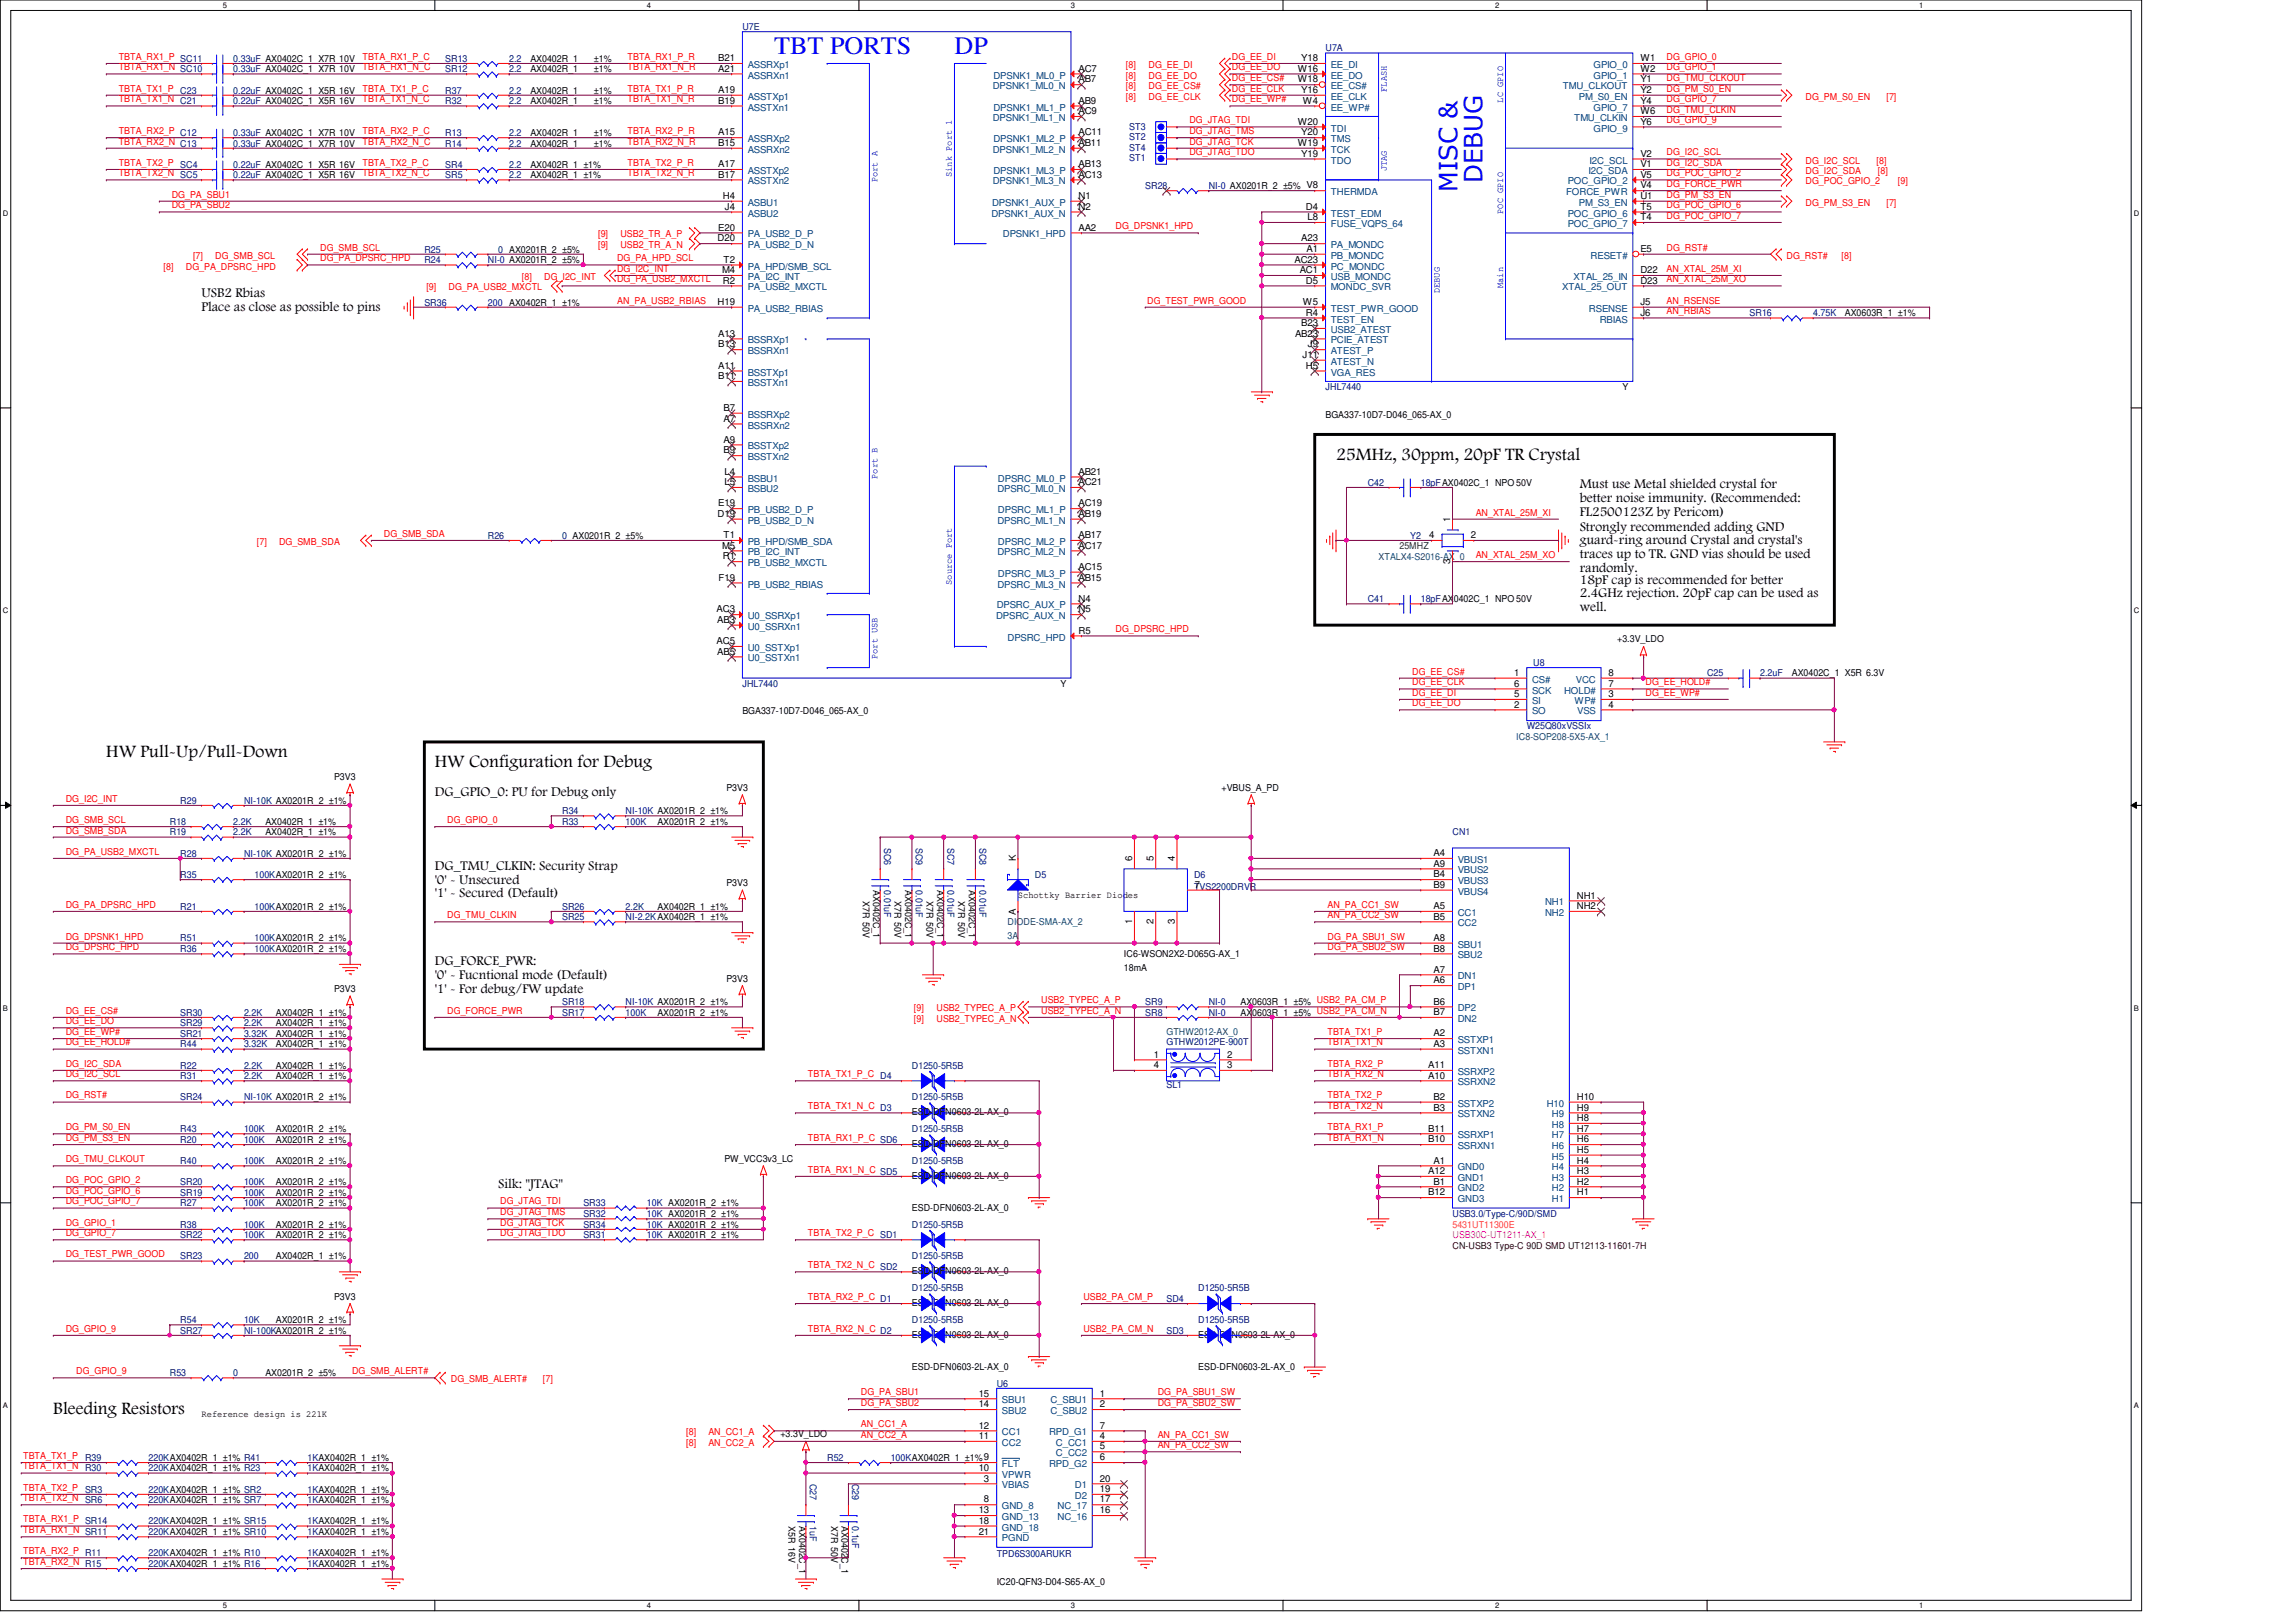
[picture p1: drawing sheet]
<svg xmlns="http://www.w3.org/2000/svg" width="297mm" height="210mm" viewBox="0 0 297 210" stroke-linecap="round" stroke-linejoin="round" font-family="sans-serif">
<defs><g id="words">
<g font-size="3.3" fill="#00f">
<text x="100.2" y="7">TBT PORTS</text>
<text x="123.5" y="7">DP</text>
<text x="191.8" y="23.7" transform="rotate(-90 191.8 23.7)">DEBUG</text>
<text x="188.5" y="24.8" transform="rotate(-90 188.5 24.8)">MISC &amp;</text>
</g>
<g font-size="2.3">
<text x="172.8" y="59.5">25MHz, 30ppm, 20pF TR Crystal</text>
<text x="13.8" y="98">HW Pull-Up/Pull-Down</text>
<text x="56.3" y="99.3">HW Configuration for Debug</text>
<text x="6.9" y="183">Bleeding Resistors</text>
</g>
<g font-size="1.8">
<text x="26.1" y="38.5">USB2 Rbias</text>
<text x="26.1" y="40.3">Place as close as possible to pins</text>
<text x="204.4" y="63.2">Must use Metal shielded crystal for</text>
<text x="204.4" y="65">better noise immunity. (Recommended:</text>
<text x="204.4" y="66.8">FL2500123Z by Pericom)</text>
<text x="204.4" y="68.7">Strongly recommended adding GND</text>
<text x="204.4" y="70.4">guard-ring around Crystal and crystal's</text>
<text x="204.4" y="75.5">18pF cap is recommended for better</text>
<text x="204.4" y="77.3">2.4GHz rejection. 20pF cap can be used as</text>
<text x="204.4" y="72.2">traces up to TR. GND vias should be used</text>
<text x="204.4" y="74">randomly.</text>
<text x="204.4" y="79.1">well.</text>
<text x="56.3" y="103">DG_GPIO_0: PU for Debug only</text>
<text x="56.3" y="112.6">DG_TMU_CLKIN: Security Strap</text>
<text x="56.3" y="114.3">'0' - Unsecured</text>
<text x="56.3" y="116.1">'1' - Secured (Default)</text>
<text x="56.3" y="124.9">DG_FORCE_PWR:</text>
<text x="56.3" y="126.7">'0' - Fucntional mode (Default)</text>
<text x="56.3" y="128.5">'1' - For debug/FW update</text>
<text x="64.5" y="153.7">Silk: &quot;JTAG&quot;</text>
</g>
<g font-size="1.2" fill="#00007f">
<text x="96.1" y="3.9">U7E</text>
<text x="30.2" y="9.4">0.33uF AX0402C_1 X7R 10V</text>
<text x="30.2" y="8">0.33uF AX0402C_1 X7R 10V</text>
<text x="57.6" y="8">SR13</text>
<text x="57.6" y="9.4">SR12</text>
<text x="65.9" y="8">2.2</text>
<text x="65.9" y="9.4">2.2</text>
<text x="171.5" y="6.6">U7A</text>
<text x="30.2" y="13.5">0.22uF AX0402C_1 X5R 16V</text>
<text x="30.2" y="12.1">0.22uF AX0402C_1 X5R 16V</text>
<text x="30.2" y="17.6">0.33uF AX0402C_1 X7R 10V</text>
<text x="57.6" y="13.5">R32</text>
<text x="57.6" y="17.6">R13</text>
<text x="57.6" y="12.1">R37</text>
<text x="65.9" y="13.5">2.2</text>
<text x="65.9" y="17.6">2.2</text>
<text x="65.9" y="12.1">2.2</text>
<text x="146.1" y="16.8">ST3</text>
<text x="30.2" y="21.7">0.22uF AX0402C_1 X5R 16V</text>
<text x="30.2" y="23.1">0.22uF AX0402C_1 X5R 16V</text>
<text x="30.2" y="19">0.33uF AX0402C_1 X7R 10V</text>
<text x="57.6" y="19">R14</text>
<text x="57.6" y="21.7">SR4</text>
<text x="57.6" y="23.1">SR5</text>
<text x="65.9" y="21.7">2.2</text>
<text x="65.9" y="23.1">2.2</text>
<text x="65.9" y="19">2.2</text>
<text x="146.1" y="20.9">ST1</text>
<text x="146.1" y="19.5">ST4</text>
<text x="146.1" y="18.1">ST2</text>
<text x="148.2" y="24.4">SR28</text>
<text x="156.4" y="24.4">NI-0 AX0201R_2 ±5% V8</text>
<text x="54.9" y="34">R24</text>
<text x="54.9" y="32.7">R25</text>
<text x="63.1" y="34">NI-0 AX0201R_2 ±5%</text>
<text x="64.5" y="32.7">0 AX0201R_2 ±5%</text>
<text x="54.9" y="39.5">SR36</text>
<text x="63.1" y="39.5">200 AX0402R_1 ±1%</text>
<text x="226.4" y="40.9">SR16</text>
<text x="234.6" y="40.9">4.75K</text>
<text x="171.5" y="50.5">JHL7440</text>
<text x="177" y="62.9">C42</text>
<text x="183.8" y="62.9">18pFAX0402C_1 NPO 50V</text>
<text x="63.1" y="69.7">R26</text>
<text x="72.7" y="69.7">0 AX0201R_2 ±5%</text>
<text x="182.5" y="69.7">Y2</text>
<text x="177" y="77.9">C41</text>
<text x="183.8" y="77.9">18pFAX0402C_1 NPO 50V</text>
<text x="96.1" y="88.9">JHL7440</text>
<text x="198.4" y="86.1">U8</text>
<text x="220.8" y="87.5">C25</text>
<text x="227.7" y="87.5">2.2uF</text>
<text x="197.5" y="94.4">W25Q80xVSSIx</text>
<text x="22" y="106.7">R18</text>
<text x="23.3" y="104">R29</text>
<text x="30.2" y="106.7">2.2K</text>
<text x="31.6" y="104">NI-10K AX0201R_2 ±1%</text>
<text x="72.7" y="106.7">R33</text>
<text x="72.7" y="105.4">R34</text>
<text x="80.9" y="106.7">100K</text>
<text x="80.9" y="105.4">NI-10K AX0201R_2 ±1%</text>
<text x="22" y="108.1">R19</text>
<text x="23.3" y="113.6">R35</text>
<text x="23.3" y="110.9">R28</text>
<text x="30.2" y="108.1">2.2K</text>
<text x="31.6" y="110.9">NI-10K AX0201R_2 ±1%</text>
<text x="32.9" y="113.6">100KAX0201R_2 ±1%</text>
<text x="114.4" y="109.7" transform="rotate(90 114.4 109.7)">SC6</text>
<text x="118.5" y="109.7" transform="rotate(90 118.5 109.7)">SC9</text>
<text x="122.6" y="109.7" transform="rotate(90 122.6 109.7)">SC7</text>
<text x="126.7" y="109.7" transform="rotate(90 126.7 109.7)">SC8</text>
<text x="133.9" y="113.6">D5</text>
<text x="154.5" y="113.6">D6</text>
<text x="187.9" y="108.1">CN1</text>
<text x="23.3" y="117.7">R21</text>
<text x="32.9" y="117.7">100KAX0201R_2 ±1%</text>
<text x="72.7" y="119.1">SR25</text>
<text x="72.7" y="117.7">SR26</text>
<text x="80.9" y="119.1">NI-2.2KAX0402R_1 ±1%</text>
<text x="80.9" y="117.7">2.2K</text>
<text x="114.4" y="115.2" transform="rotate(90 114.4 115.2)">0.01uF</text>
<text x="118.5" y="115.2" transform="rotate(90 118.5 115.2)">0.01uF</text>
<text x="122.6" y="115.2" transform="rotate(90 122.6 115.2)">0.01uF</text>
<text x="126.7" y="115.2" transform="rotate(90 126.7 115.2)">0.01uF</text>
<text x="154.5" y="115.2">TVS2200DRVR</text>
<text x="23.3" y="121.8">R51</text>
<text x="23.3" y="123.2">R36</text>
<text x="32.9" y="121.8">100KAX0201R_2 ±1%</text>
<text x="32.9" y="123.2">100KAX0201R_2 ±1%</text>
<text x="23.3" y="131.4">SR30</text>
<text x="31.6" y="131.4">2.2K</text>
<text x="72.7" y="130">SR18</text>
<text x="72.7" y="131.4">SR17</text>
<text x="80.9" y="130">NI-10K AX0201R_2 ±1%</text>
<text x="80.9" y="131.4">100K</text>
<text x="148.2" y="130">SR9</text>
<text x="148.2" y="131.4">SR8</text>
<text x="156.4" y="130">NI-0</text>
<text x="156.4" y="131.4">NI-0</text>
<text x="23.3" y="132.8">SR29</text>
<text x="23.3" y="134.2">SR21</text>
<text x="23.3" y="135.6">R44</text>
<text x="31.6" y="132.8">2.2K</text>
<text x="31.6" y="134.2">3.32K</text>
<text x="31.6" y="135.6">3.32K</text>
<text x="150.9" y="135.3">GTHW2012PE-900T</text>
<text x="23.3" y="139.7">R31</text>
<text x="23.3" y="138.3">R22</text>
<text x="23.3" y="142.4">SR24</text>
<text x="31.6" y="142.4">NI-10K AX0201R_2 ±1%</text>
<text x="31.6" y="139.7">2.2K</text>
<text x="31.6" y="138.3">2.2K</text>
<text x="118" y="142.4">D1250-5R5B</text>
<text x="118" y="138.3">D1250-5R5B</text>
<text x="150.9" y="140.8">SL1</text>
<text x="23.3" y="146.5">R43</text>
<text x="23.3" y="147.9">R20</text>
<text x="31.6" y="146.5">100K</text>
<text x="31.6" y="147.9">100K</text>
<text x="118" y="146.5">D1250-5R5B</text>
<text x="23.3" y="150.6">R40</text>
<text x="23.3" y="153.4">SR20</text>
<text x="23.3" y="154.7">SR19</text>
<text x="31.6" y="153.4">100K</text>
<text x="31.6" y="154.7">100K</text>
<text x="31.6" y="150.6">100K</text>
<text x="118" y="150.6">D1250-5R5B</text>
<text x="23.3" y="156.1">R27</text>
<text x="23.3" y="158.9">R38</text>
<text x="23.3" y="160.2">SR22</text>
<text x="31.6" y="160.2">100K</text>
<text x="31.6" y="156.1">100K</text>
<text x="31.6" y="158.9">100K</text>
<text x="75.5" y="160.2">SR31</text>
<text x="75.5" y="156.1">SR33</text>
<text x="75.5" y="157.5">SR32</text>
<text x="75.5" y="158.9">SR34</text>
<text x="83.7" y="160.2">10K AX0201R_2 ±1%</text>
<text x="83.7" y="156.1">10K AX0201R_2 ±1%</text>
<text x="83.7" y="157.5">10K AX0201R_2 ±1%</text>
<text x="83.7" y="158.9">10K AX0201R_2 ±1%</text>
<text x="118" y="158.9">D1250-5R5B</text>
<text x="187.9" y="157.5">USB3.0/Type-C/90D/SMD</text>
<text x="23.3" y="163">SR23</text>
<text x="31.6" y="163">200</text>
<text x="118" y="163">D1250-5R5B</text>
<text x="118" y="167.1">D1250-5R5B</text>
<text x="155" y="167.1">D1250-5R5B</text>
<text x="23.3" y="172.6">SR27</text>
<text x="23.3" y="171.2">R54</text>
<text x="31.6" y="172.6">NI-100KAX0201R_2 ±1%</text>
<text x="31.6" y="171.2">10K</text>
<text x="118" y="171.2">D1250-5R5B</text>
<text x="150.9" y="168.4">SD4</text>
<text x="150.9" y="172.6">SD3</text>
<text x="155" y="171.2">D1250-5R5B</text>
<text x="22" y="178.1">R53</text>
<text x="30.2" y="178.1">0</text>
<text x="128.9" y="179.5">U6</text>
<text x="11" y="189">R39</text>
<text x="19.2" y="189">220KAX0402R_1 ±1% R41</text>
<text x="19.2" y="190.4">220KAX0402R_1 ±1% R23</text>
<text x="39.8" y="190.4">1KAX0402R_1 ±1%</text>
<text x="39.8" y="189">1KAX0402R_1 ±1%</text>
<text x="107" y="189">R52</text>
<text x="115.2" y="189">100KAX0402R_1 ±1%9</text>
<text x="11" y="193.2">SR3</text>
<text x="19.2" y="194.5">220KAX0402R_1 ±1% SR7</text>
<text x="19.2" y="193.2">220KAX0402R_1 ±1% SR2</text>
<text x="19.2" y="197.3">220KAX0402R_1 ±1% SR15</text>
<text x="39.8" y="193.2">1KAX0402R_1 ±1%</text>
<text x="39.8" y="194.5">1KAX0402R_1 ±1%</text>
<text x="39.8" y="197.3">1KAX0402R_1 ±1%</text>
<text x="104.8" y="192" transform="rotate(90 104.8 192)">C27</text>
<text x="104.8" y="197.5" transform="rotate(90 104.8 197.5)">1uF</text>
<text x="110.2" y="192" transform="rotate(90 110.2 192)">C29</text>
<text x="110.2" y="197.5" transform="rotate(90 110.2 197.5)">0.1uF</text>
<text x="19.2" y="201.4">220KAX0402R_1 ±1% R10</text>
<text x="19.2" y="202.7">220KAX0402R_1 ±1% R16</text>
<text x="19.2" y="198.6">220KAX0402R_1 ±1% SR10</text>
<text x="39.8" y="201.4">1KAX0402R_1 ±1%</text>
<text x="39.8" y="202.7">1KAX0402R_1 ±1%</text>
<text x="39.8" y="198.6">1KAX0402R_1 ±1%</text>
<text x="128.9" y="201.5">TPD6S300ARUKR</text>
</g>
<g font-size="1.2" fill="#f00">
<text x="15.4" y="7.7">TBTA_RX1_P SC11</text>
<text x="15.4" y="9.1">TBTA_RX1_N SC10</text>
<text x="15.4" y="11.9">TBTA_TX1_P C23</text>
<text x="46.9" y="7.7">TBTA_RX1_P_C</text>
<text x="46.9" y="9.1">TBTA_RX1_N_C</text>
<text x="46.9" y="11.9">TBTA_TX1_P_C</text>
<text x="81.2" y="7.7">TBTA_RX1_P_R</text>
<text x="81.2" y="9.1">TBTA_RX1_N_R</text>
<text x="81.2" y="11.9">TBTA_TX1_P_R</text>
<text x="145.7" y="8.8">[8]</text>
<text x="145.7" y="10.2">[8]</text>
<text x="145.7" y="11.6">[8]</text>
<text x="148.6" y="8.8">DG_EE_DI</text>
<text x="148.6" y="10.2">DG_EE_DO</text>
<text x="148.6" y="11.6">DG_EE_CS#</text>
<text x="159.4" y="7.7">DG_EE_DI</text>
<text x="159.4" y="9.1">DG_EE_DO</text>
<text x="159.4" y="10.5">DG_EE_CS#</text>
<text x="159.4" y="11.9">DG_EE_CLK</text>
<text x="215.6" y="7.7">DG_GPIO_0</text>
<text x="215.6" y="9.1">DG_GPIO_1</text>
<text x="215.6" y="10.5">DG_TMU_CLKOUT</text>
<text x="215.6" y="11.9">DG_PM_S0_EN</text>
<text x="15.4" y="13.3">TBTA_TX1_N C21</text>
<text x="15.4" y="17.4">TBTA_RX2_P C12</text>
<text x="46.9" y="13.3">TBTA_TX1_N_C</text>
<text x="46.9" y="17.4">TBTA_RX2_P_C</text>
<text x="81.2" y="13.3">TBTA_TX1_N_R</text>
<text x="81.2" y="17.4">TBTA_RX2_P_R</text>
<text x="145.7" y="12.9">[8]</text>
<text x="148.6" y="12.9">DG_EE_CLK</text>
<text x="153.9" y="16">DG_JTAG_TDI</text>
<text x="153.9" y="17.4">DG_JTAG_TMS</text>
<text x="159.4" y="13.3">DG_EE_WP#</text>
<text x="215.6" y="13.3">DG_GPIO_7</text>
<text x="215.6" y="14.6">DG_TMU_CLKIN</text>
<text x="215.6" y="16">DG_GPIO_9</text>
<text x="233.6" y="12.9">DG_PM_S0_EN</text>
<text x="244" y="12.9">[7]</text>
<text x="15.4" y="18.7">TBTA_RX2_N C13</text>
<text x="15.4" y="21.5">TBTA_TX2_P SC4</text>
<text x="15.4" y="22.8">TBTA_TX2_N SC5</text>
<text x="46.9" y="18.7">TBTA_RX2_N_C</text>
<text x="46.9" y="21.5">TBTA_TX2_P_C</text>
<text x="46.9" y="22.8">TBTA_TX2_N_C</text>
<text x="81.2" y="18.7">TBTA_RX2_N_R</text>
<text x="81.2" y="21.5">TBTA_TX2_P_R</text>
<text x="81.2" y="22.8">TBTA_TX2_N_R</text>
<text x="153.9" y="18.7">DG_JTAG_TCK</text>
<text x="153.9" y="20.1">DG_JTAG_TDO</text>
<text x="215.6" y="20.1">DG_I2C_SCL</text>
<text x="215.6" y="21.5">DG_I2C_SDA</text>
<text x="215.6" y="22.8">DG_POC_GPIO_2</text>
<text x="233.6" y="21.2">DG_I2C_SCL</text>
<text x="233.6" y="22.5">DG_I2C_SDA</text>
<text x="233.6" y="23.9">DG_POC_GPIO_2</text>
<text x="242.8" y="21.2">[8]</text>
<text x="242.9" y="22.5">[8]</text>
<text x="245.5" y="23.9">[9]</text>
<text x="22.2" y="25.6">DG_PA_SBU1</text>
<text x="22.2" y="27">DG_PA_SBU2</text>
<text x="144.3" y="29.7">DG_DPSNK1_HPD</text>
<text x="215.6" y="24.2">DG_FORCE_PWR</text>
<text x="215.6" y="25.6">DG_PM_S3_EN</text>
<text x="215.6" y="27">DG_POC_GPIO_6</text>
<text x="215.6" y="28.3">DG_POC_GPIO_7</text>
<text x="233.6" y="26.6">DG_PM_S3_EN</text>
<text x="244" y="26.6">[7]</text>
<text x="21.2" y="34.9">[8]</text>
<text x="24" y="34.9">DG_PA_DPSRC_HPD</text>
<text x="25" y="33.5">[7]</text>
<text x="27.9" y="33.5">DG_SMB_SCL</text>
<text x="41.4" y="32.4">DG_SMB_SCL</text>
<text x="41.4" y="33.8">DG_PA_DPSRC_HPD</text>
<text x="77.4" y="30.7">[9]</text>
<text x="77.4" y="32.1">[9]</text>
<text x="79.8" y="33.8">DG_PA_HPD_SCL</text>
<text x="79.8" y="35.2">DG_I2C_INT</text>
<text x="80.3" y="30.7">USB2_TR_A_P</text>
<text x="80.3" y="32.1">USB2_TR_A_N</text>
<text x="215.6" y="32.4">DG_RST#</text>
<text x="215.6" y="35.2">AN_XTAL_25M_XI</text>
<text x="231.1" y="33.5">DG_RST#</text>
<text x="238.2" y="33.5">[8]</text>
<text x="55.2" y="37.6">[9]</text>
<text x="58" y="37.6">DG_PA_USB2_MXCTL</text>
<text x="67.5" y="36.2">[8]</text>
<text x="70.4" y="36.2">DG_I2C_INT</text>
<text x="79.8" y="36.5">DG_PA_USB2_MXCTL</text>
<text x="79.8" y="39.3">AN_PA_USB2_RBIAS</text>
<text x="148.4" y="39.3">DG_TEST_PWR_GOOD</text>
<text x="215.6" y="36.5">AN_XTAL_25M_XO</text>
<text x="215.6" y="39.3">AN_RSENSE</text>
<text x="215.6" y="40.7">AN_RBIAS</text>
<text x="33.2" y="70.5">[7]</text>
<text x="36.1" y="70.5">DG_SMB_SDA</text>
<text x="49.7" y="69.5">DG_SMB_SDA</text>
<text x="190.9" y="66.7">AN_XTAL_25M_XI</text>
<text x="190.9" y="72.2">AN_XTAL_25M_XO</text>
<text x="144.3" y="81.8">DG_DPSRC_HPD</text>
<text x="182.7" y="87.3">DG_EE_CS#</text>
<text x="182.7" y="88.7">DG_EE_CLK</text>
<text x="212.9" y="88.7">DG_EE_HOLD#</text>
<text x="182.7" y="90">DG_EE_DI</text>
<text x="182.7" y="91.4">DG_EE_DO</text>
<text x="212.9" y="90">DG_EE_WP#</text>
<text x="8.5" y="103.8">DG_I2C_INT</text>
<text x="8.5" y="107.9">DG_SMB_SDA</text>
<text x="8.5" y="106.5">DG_SMB_SCL</text>
<text x="57.9" y="106.5">DG_GPIO_0</text>
<text x="8.5" y="110.6">DG_PA_USB2_MXCTL</text>
<text x="8.5" y="117.5">DG_PA_DPSRC_HPD</text>
<text x="57.9" y="118.8">DG_TMU_CLKIN</text>
<text x="171.7" y="117.5">AN_PA_CC1_SW</text>
<text x="171.7" y="118.8">AN_PA_CC2_SW</text>
<text x="8.5" y="123">DG_DPSRC_HPD</text>
<text x="8.5" y="121.6">DG_DPSNK1_HPD</text>
<text x="171.7" y="121.6">DG_PA_SBU1_SW</text>
<text x="171.7" y="123">DG_PA_SBU2_SW</text>
<text x="8.5" y="131.2">DG_EE_CS#</text>
<text x="57.9" y="131.2">DG_FORCE_PWR</text>
<text x="118.2" y="130.9">[9]</text>
<text x="121.2" y="130.9">USB2_TYPEC_A_P</text>
<text x="134.7" y="129.8">USB2_TYPEC_A_P</text>
<text x="134.7" y="131.2">USB2_TYPEC_A_N</text>
<text x="8.5" y="132.5">DG_EE_DO</text>
<text x="8.5" y="133.9">DG_EE_WP#</text>
<text x="8.5" y="135.3">DG_EE_HOLD#</text>
<text x="118.2" y="132.2">[9]</text>
<text x="121.2" y="132.2">USB2_TYPEC_A_N</text>
<text x="171.7" y="133.9">TBTA_TX1_P</text>
<text x="171.7" y="135.3">TBTA_TX1_N</text>
<text x="8.5" y="138">DG_I2C_SDA</text>
<text x="8.5" y="139.4">DG_I2C_SCL</text>
<text x="8.5" y="142.2">DG_RST#</text>
<text x="104.5" y="139.4">TBTA_TX1_P_C D4</text>
<text x="104.5" y="143.6">TBTA_TX1_N_C D3</text>
<text x="171.7" y="138">TBTA_RX2_P</text>
<text x="171.7" y="139.4">TBTA_RX2_N</text>
<text x="171.7" y="142.2">TBTA_TX2_P</text>
<text x="171.7" y="143.6">TBTA_TX2_N</text>
<text x="8.5" y="146.3">DG_PM_S0_EN</text>
<text x="8.5" y="147.7">DG_PM_S3_EN</text>
<text x="104.5" y="147.7">TBTA_RX1_P_C SD6</text>
<text x="171.7" y="146.3">TBTA_RX1_P</text>
<text x="171.7" y="147.7">TBTA_RX1_N</text>
<text x="8.5" y="150.4">DG_TMU_CLKOUT</text>
<text x="8.5" y="153.1">DG_POC_GPIO_2</text>
<text x="8.5" y="154.5">DG_POC_GPIO_6</text>
<text x="8.5" y="155.9">DG_POC_GPIO_7</text>
<text x="64.7" y="155.9">DG_JTAG_TDI</text>
<text x="104.5" y="151.8">TBTA_RX1_N_C SD5</text>
<text x="8.5" y="158.6">DG_GPIO_1</text>
<text x="8.5" y="160">DG_GPIO_7</text>
<text x="64.7" y="157.3">DG_JTAG_TMS</text>
<text x="64.7" y="158.6">DG_JTAG_TCK</text>
<text x="64.7" y="160">DG_JTAG_TDO</text>
<text x="104.5" y="160">TBTA_TX2_P_C SD1</text>
<text x="8.5" y="162.7">DG_TEST_PWR_GOOD</text>
<text x="104.5" y="164.1">TBTA_TX2_N_C SD2</text>
<text x="8.5" y="172.3">DG_GPIO_9</text>
<text x="104.5" y="168.2">TBTA_RX2_P_C D1</text>
<text x="104.5" y="172.3">TBTA_RX2_N_C D2</text>
<text x="140.2" y="168.2">USB2_PA_CM_P</text>
<text x="140.2" y="172.3">USB2_PA_CM_N</text>
<text x="9.9" y="177.8">DG_GPIO_9</text>
<text x="45.5" y="177.8">DG_SMB_ALERT#</text>
<text x="58.3" y="178.9">DG_SMB_ALERT#</text>
<text x="70.2" y="178.9">[7]</text>
<text x="88.8" y="185.8">[8]</text>
<text x="91.6" y="185.8">AN_CC1_A</text>
<text x="111.4" y="180.6">DG_PA_SBU1</text>
<text x="111.4" y="181.9">DG_PA_SBU2</text>
<text x="111.4" y="184.7">AN_CC1_A</text>
<text x="149.8" y="180.6">DG_PA_SBU1_SW</text>
<text x="149.8" y="181.9">DG_PA_SBU2_SW</text>
<text x="3" y="188.8">TBTA_TX1_P</text>
<text x="3" y="190.2">TBTA_TX1_N R30</text>
<text x="88.8" y="187.1">[8]</text>
<text x="91.6" y="187.1">AN_CC2_A</text>
<text x="111.4" y="186.1">AN_CC2_A</text>
<text x="149.8" y="187.4">AN_PA_CC2_SW</text>
<text x="149.8" y="186.1">AN_PA_CC1_SW</text>
<text x="3" y="192.9">TBTA_TX2_P</text>
<text x="3" y="194.3">TBTA_TX2_N SR6</text>
<text x="3" y="197">TBTA_RX1_P SR14</text>
<text x="3" y="198.4">TBTA_RX1_N SR11</text>
<text x="3" y="201.1">TBTA_RX2_P R11</text>
<text x="3" y="202.5">TBTA_RX2_N R15</text>
</g>
<g font-size="1.2">
<text x="68.6" y="8">AX0402R_1</text>
<text x="68.6" y="9.4">AX0402R_1</text>
<text x="76.8" y="8">±1%</text>
<text x="76.8" y="9.4">±1%</text>
<text x="92.9" y="9.3">A21</text>
<text x="92.9" y="7.9">B21</text>
<text x="139.5" y="9.3">AC7</text>
<text x="139.5" y="10.7">AB7</text>
<text x="167.9" y="10.7">W18</text>
<text x="167.9" y="9.3">W16</text>
<text x="168.4" y="7.9">Y18</text>
<text x="212.2" y="10.7">Y1</text>
<text x="212.2" y="7.9">W1</text>
<text x="212.2" y="9.3">W2</text>
<text x="68.6" y="13.5">AX0402R_1</text>
<text x="68.6" y="17.6">AX0402R_1</text>
<text x="68.6" y="12.1">AX0402R_1</text>
<text x="76.8" y="13.5">±1%</text>
<text x="76.8" y="17.6">±1%</text>
<text x="76.8" y="12.1">±1%</text>
<text x="92.9" y="13.4">B19</text>
<text x="92.9" y="12">A19</text>
<text x="92.9" y="17.5">A15</text>
<text x="139.5" y="17.5">AC11</text>
<text x="139.5" y="13.4">AB9</text>
<text x="139.5" y="14.8">AC9</text>
<text x="167.9" y="16.1">W20</text>
<text x="168.4" y="12">Y16</text>
<text x="168.4" y="17.5">Y20</text>
<text x="168.6" y="13.4">W4</text>
<text x="212.2" y="12">Y2</text>
<text x="212.2" y="13.4">Y4</text>
<text x="212.2" y="14.8">W6</text>
<text x="212.2" y="16.1">Y6</text>
<text x="68.6" y="19">AX0402R_1</text>
<text x="68.6" y="21.7">AX0402R_1 ±1%</text>
<text x="68.6" y="23.1">AX0402R_1 ±1%</text>
<text x="76.8" y="19">±1%</text>
<text x="92.9" y="21.6">A17</text>
<text x="92.9" y="23">B17</text>
<text x="92.9" y="18.9">B15</text>
<text x="139.5" y="21.6">AB13</text>
<text x="139.5" y="23">AC13</text>
<text x="139.5" y="18.9">AB11</text>
<text x="167.9" y="18.9">W19</text>
<text x="168.4" y="20.3">Y19</text>
<text x="212.2" y="20.3">V2</text>
<text x="212.2" y="21.6">V1</text>
<text x="212.2" y="23">V5</text>
<text x="92.9" y="29.8">E20</text>
<text x="93.5" y="25.7">H4</text>
<text x="93.8" y="27.1">J4</text>
<text x="139.5" y="25.7">N1</text>
<text x="139.5" y="27.1">N2</text>
<text x="139.5" y="29.8">AA2</text>
<text x="168.9" y="27.1">D4</text>
<text x="169.2" y="28.5">L8</text>
<text x="212.2" y="24.4">V4</text>
<text x="212.2" y="25.7">U1</text>
<text x="212.2" y="27.1">T5</text>
<text x="212.2" y="28.5">T4</text>
<text x="92.8" y="31.2">D20</text>
<text x="93.4" y="35.3">M4</text>
<text x="93.6" y="34">T2</text>
<text x="167.5" y="34">AC23</text>
<text x="168.1" y="35.3">AC1</text>
<text x="168.4" y="31.2">A23</text>
<text x="169" y="32.6">A1</text>
<text x="212.2" y="32.6">E5</text>
<text x="212.2" y="35.3">D22</text>
<text x="92.8" y="39.5">H19</text>
<text x="93.5" y="36.7">R2</text>
<text x="168.6" y="39.5">W5</text>
<text x="168.9" y="40.9">R4</text>
<text x="168.9" y="36.7">D5</text>
<text x="212.2" y="40.9">J6</text>
<text x="212.2" y="39.5">J5</text>
<text x="212.2" y="36.7">D23</text>
<text x="238.7" y="40.9">AX0603R_1 ±1%</text>
<text x="92.9" y="47.7">A11</text>
<text x="92.9" y="45">B13</text>
<text x="92.9" y="43.6">A13</text>
<text x="167.6" y="43.6">AB23</text>
<text x="168.4" y="42.2">B23</text>
<text x="168.5" y="46.3">J11</text>
<text x="168.9" y="47.7">H5</text>
<text x="169.2" y="45">J9</text>
<text x="92.9" y="49.1">B11</text>
<text x="93.6" y="53.2">B7</text>
<text x="209.9" y="50.5">Y</text>
<text x="93.6" y="54.6">A7</text>
<text x="93.6" y="58.7">B9</text>
<text x="93.6" y="57.3">A9</text>
<text x="171.5" y="54.1">BGA337-10D7-D046_065-AX_0</text>
<text x="92.9" y="65.5">E19</text>
<text x="93.7" y="61.4">L4</text>
<text x="93.7" y="62.8">L5</text>
<text x="139.5" y="65.5">AC19</text>
<text x="139.5" y="61.4">AB21</text>
<text x="139.5" y="62.8">AC21</text>
<text x="92.8" y="66.9">D19</text>
<text x="93.4" y="71">M5</text>
<text x="93.6" y="69.6">T1</text>
<text x="139.5" y="69.6">AB17</text>
<text x="139.5" y="71">AC17</text>
<text x="139.5" y="66.9">AB19</text>
<text x="184.9" y="69.6">4</text>
<text x="187.6" y="67.6" transform="rotate(-90 187.6 67.6)">1</text>
<text x="190.3" y="69.6">2</text>
<text x="93" y="75.1">F19</text>
<text x="93.5" y="72.4">R1</text>
<text x="139.5" y="73.7">AC15</text>
<text x="139.5" y="75.1">AB15</text>
<text x="139.5" y="77.9">N4</text>
<text x="187.6" y="72.9" transform="rotate(-90 187.6 72.9)">3</text>
<text x="92.7" y="79.2">AC3</text>
<text x="92.7" y="83.4">AC5</text>
<text x="92.8" y="80.6">AB3</text>
<text x="139.5" y="82">R5</text>
<text x="139.5" y="79.2">N5</text>
<text x="209.2" y="83.1">+3.3V_LDO</text>
<text x="92.8" y="84.7">AB5</text>
<text x="137.2" y="88.9">Y</text>
<text x="195.9" y="87.5">1</text>
<text x="195.9" y="88.9">6</text>
<text x="208.1" y="88.9">7</text>
<text x="208.1" y="87.5">8</text>
<text x="231.8" y="87.5">AX0402C_1 X5R 6.3V</text>
<text x="96.1" y="92.5">BGA337-10D7-D046_065-AX_0</text>
<text x="195.9" y="91.6">2</text>
<text x="195.9" y="90.2">5</text>
<text x="208.1" y="90.2">3</text>
<text x="208.1" y="91.6">4</text>
<text x="43.2" y="101">P3V3</text>
<text x="34.3" y="106.7">AX0402R_1 ±1%</text>
<text x="85" y="106.7">AX0201R_2 ±1%</text>
<text x="94" y="102.4">P3V3</text>
<text x="158" y="102.4">+VBUS_A_PD</text>
<text x="34.3" y="108.1">AX0402R_1 ±1%</text>
<text x="131.4" y="111.5" transform="rotate(-90 131.4 111.5)">K</text>
<text x="146.5" y="111.5" transform="rotate(-90 146.5 111.5)">6</text>
<text x="149.2" y="111.5" transform="rotate(-90 149.2 111.5)">5</text>
<text x="152" y="111.5" transform="rotate(-90 152 111.5)">4</text>
<text x="185.5" y="113.5">B4</text>
<text x="185.5" y="112.1">A9</text>
<text x="185.5" y="110.8">A4</text>
<text x="85" y="117.7">AX0402R_1 ±1%</text>
<text x="94" y="114.7">P3V3</text>
<text x="111.6" y="116.6" transform="rotate(90 111.6 116.6)">X7R 50V</text>
<text x="113" y="115.2" transform="rotate(90 113 115.2)">AX0402C_1</text>
<text x="115.7" y="116.6" transform="rotate(90 115.7 116.6)">X7R 50V</text>
<text x="117.1" y="115.2" transform="rotate(90 117.1 115.2)">AX0402C_1</text>
<text x="119.8" y="116.6" transform="rotate(90 119.8 116.6)">X7R 50V</text>
<text x="121.2" y="115.2" transform="rotate(90 121.2 115.2)">AX0402C_1</text>
<text x="123.9" y="116.6" transform="rotate(90 123.9 116.6)">X7R 50V</text>
<text x="125.3" y="115.2" transform="rotate(90 125.3 115.2)">AX0402C_1</text>
<text x="131.4" y="118.4" transform="rotate(-90 131.4 118.4)">A</text>
<text x="131.7" y="116.2">Schottky Barrier Diodes</text>
<text x="146.5" y="119.6" transform="rotate(-90 146.5 119.6)">1</text>
<text x="149.2" y="119.6" transform="rotate(-90 149.2 119.6)">2</text>
<text x="152" y="119.6" transform="rotate(-90 152 119.6)">3</text>
<text x="154.6" y="114.9">7</text>
<text x="185.5" y="119">B5</text>
<text x="185.5" y="117.6">A5</text>
<text x="185.5" y="114.9">B9</text>
<text x="204" y="116.3">NH1</text>
<text x="204" y="117.6">NH2</text>
<text x="145.4" y="123.9">IC6-WSON2X2-D065G-AX_1</text>
<text x="145.4" y="125.7">18mA</text>
<text x="185.5" y="121.8">A8</text>
<text x="185.5" y="123.1">B8</text>
<text x="185.5" y="125.9">A7</text>
<text x="35.7" y="131.4">AX0402R_1 ±1%</text>
<text x="43.2" y="128.4">P3V3</text>
<text x="85" y="131.4">AX0201R_2 ±1%</text>
<text x="94" y="127">P3V3</text>
<text x="160.5" y="130">AX0603R_1 ±5% USB2_PA_CM_P</text>
<text x="160.5" y="131.4">AX0603R_1 ±5% USB2_PA_CM_N</text>
<text x="185.5" y="127.3">A6</text>
<text x="185.5" y="130">B6</text>
<text x="185.5" y="131.4">B7</text>
<text x="35.7" y="132.8">AX0402R_1 ±1%</text>
<text x="35.7" y="134.2">AX0402R_1 ±1%</text>
<text x="35.7" y="135.6">AX0402R_1 ±1%</text>
<text x="149.3" y="136.9">1</text>
<text x="158.7" y="136.9">2</text>
<text x="185.5" y="134.1">A2</text>
<text x="185.5" y="135.5">A3</text>
<text x="35.7" y="139.7">AX0402R_1 ±1%</text>
<text x="35.7" y="138.3">AX0402R_1 ±1%</text>
<text x="149.3" y="138.2">4</text>
<text x="158.7" y="138.2">3</text>
<text x="184.8" y="138.2">A11</text>
<text x="184.8" y="139.6">A10</text>
<text x="185.5" y="142.3">B2</text>
<text x="185.5" y="143.7">B3</text>
<text x="204" y="143.7">H9</text>
<text x="204" y="142.3">H10</text>
<text x="35.7" y="146.5">AX0201R_2 ±1%</text>
<text x="35.7" y="147.9">AX0201R_2 ±1%</text>
<text x="118" y="148.4">ESD-DFN0603-2L-AX_0</text>
<text x="118" y="144.3">ESD-DFN0603-2L-AX_0</text>
<text x="184.8" y="146.4">B11</text>
<text x="184.8" y="147.8">B10</text>
<text x="204" y="149.2">H5</text>
<text x="204" y="147.8">H6</text>
<text x="204" y="146.4">H7</text>
<text x="204" y="145.1">H8</text>
<text x="35.7" y="150.6">AX0201R_2 ±1%</text>
<text x="35.7" y="153.4">AX0201R_2 ±1%</text>
<text x="35.7" y="154.7">AX0201R_2 ±1%</text>
<text x="93.7" y="150.4">PW_VCC3v3_LC</text>
<text x="118" y="152.6">ESD-DFN0603-2L-AX_0</text>
<text x="184.8" y="154.7">B12</text>
<text x="184.8" y="151.9">A12</text>
<text x="185.5" y="153.3">B1</text>
<text x="185.5" y="150.6">A1</text>
<text x="204" y="153.3">H2</text>
<text x="204" y="154.7">H1</text>
<text x="204" y="151.9">H3</text>
<text x="204" y="150.6">H4</text>
<text x="35.7" y="156.1">AX0201R_2 ±1%</text>
<text x="35.7" y="158.9">AX0201R_2 ±1%</text>
<text x="35.7" y="160.2">AX0201R_2 ±1%</text>
<text x="118" y="156.7">ESD-DFN0603-2L-AX_0</text>
<text x="35.7" y="163">AX0402R_1 ±1%</text>
<text x="118" y="164.9">ESD-DFN0603-2L-AX_0</text>
<text x="35.7" y="171.2">AX0201R_2 ±1%</text>
<text x="43.2" y="168.2">P3V3</text>
<text x="118" y="169">ESD-DFN0603-2L-AX_0</text>
<text x="118" y="173.1">ESD-DFN0603-2L-AX_0</text>
<text x="155" y="173.1">ESD-DFN0603-2L-AX_0</text>
<text x="34.3" y="178.1">AX0201R_2 ±5%</text>
<text x="118" y="177.2">ESD-DFN0603-2L-AX_0</text>
<text x="155" y="177.2">ESD-DFN0603-2L-AX_0</text>
<text x="26.1" y="183.4">Reference design is 221K</text>
<text x="126.6" y="180.7">15</text>
<text x="126.6" y="182.1">14</text>
<text x="126.6" y="184.9">12</text>
<text x="142.3" y="180.7">1</text>
<text x="142.3" y="182.1">2</text>
<text x="142.3" y="184.9">7</text>
<text x="101" y="186">+3.3V_LDO</text>
<text x="126.6" y="190.3">10</text>
<text x="126.6" y="186.2">11</text>
<text x="127.3" y="191.7">3</text>
<text x="142.3" y="186.2">4</text>
<text x="142.3" y="187.6">5</text>
<text x="142.3" y="189">6</text>
<text x="142.3" y="191.7">20</text>
<text x="102" y="197.5" transform="rotate(90 102 197.5)">X5R 16V</text>
<text x="103.4" y="197.5" transform="rotate(90 103.4 197.5)">AX0402C_1</text>
<text x="107.5" y="197.5" transform="rotate(90 107.5 197.5)">X7R 50V</text>
<text x="108.9" y="197.5" transform="rotate(90 108.9 197.5)">AX0402C_1</text>
<text x="126.6" y="195.8">13</text>
<text x="126.6" y="197.2">18</text>
<text x="127.3" y="194.4">8</text>
<text x="142.3" y="193.1">19</text>
<text x="142.3" y="194.4">17</text>
<text x="142.3" y="195.8">16</text>
<text x="126.6" y="198.6">21</text>
<text x="128.9" y="205.1">IC20-QFN3-D04-S65-AX_0</text>
</g>
<g font-size="1.2" fill="#00407f">
<text x="96.7" y="10.2">ASSRXn1</text>
<text x="96.7" y="8.8">ASSRXp1</text>
<text x="128.4" y="11.6">DPSNK1_ML0_N</text>
<text x="128.5" y="10.2">DPSNK1_ML0_P</text>
<text x="172.2" y="11.6">EE_CS#</text>
<text x="172.2" y="8.8">EE_DI</text>
<text x="172.2" y="10.2">EE_DO</text>
<text x="202.2" y="11.6">TMU_CLKOUT</text>
<text x="206.2" y="8.8">GPIO_0</text>
<text x="206.2" y="10.2">GPIO_1</text>
<text x="96.7" y="14.3">ASSTXn1</text>
<text x="96.7" y="12.9">ASSTXp1</text>
<text x="128.4" y="15.7">DPSNK1_ML1_N</text>
<text x="128.5" y="14.3">DPSNK1_ML1_P</text>
<text x="172.2" y="12.9">EE_CLK</text>
<text x="172.2" y="14.3">EE_WP#</text>
<text x="172.2" y="17">TDI</text>
<text x="203.7" y="15.7">TMU_CLKIN</text>
<text x="204.3" y="12.9">PM_S0_EN</text>
<text x="206.2" y="14.3">GPIO_7</text>
<text x="206.2" y="17">GPIO_9</text>
<text x="96.7" y="22.5">ASSTXp2</text>
<text x="96.7" y="23.9">ASSTXn2</text>
<text x="96.7" y="19.8">ASSRXn2</text>
<text x="96.7" y="18.4">ASSRXp2</text>
<text x="128.4" y="23.9">DPSNK1_ML3_N</text>
<text x="128.4" y="19.8">DPSNK1_ML2_N</text>
<text x="128.5" y="22.5">DPSNK1_ML3_P</text>
<text x="128.5" y="18.4">DPSNK1_ML2_P</text>
<text x="172.2" y="19.8">TCK</text>
<text x="172.2" y="21.2">TDO</text>
<text x="172.2" y="18.4">TMS</text>
<text x="202.8" y="23.9">POC_GPIO_2</text>
<text x="205.5" y="22.5">I2C_SDA</text>
<text x="205.7" y="21.2">I2C_SCL</text>
<text x="96.7" y="28">ASBU2</text>
<text x="96.7" y="26.6">ASBU1</text>
<text x="128.3" y="28">DPSNK1_AUX_N</text>
<text x="128.4" y="26.6">DPSNK1_AUX_P</text>
<text x="172.2" y="25.3">THERMDA</text>
<text x="172.2" y="29.4">FUSE_VQPS_64</text>
<text x="172.2" y="28">TEST_EDM</text>
<text x="202.6" y="25.3">FORCE_PWR</text>
<text x="202.8" y="28">POC_GPIO_6</text>
<text x="202.8" y="29.4">POC_GPIO_7</text>
<text x="204.3" y="26.6">PM_S3_EN</text>
<text x="96.7" y="32.1">PA_USB2_D_N</text>
<text x="96.7" y="30.7">PA_USB2_D_P</text>
<text x="96.7" y="34.9">PA_HPD/SMB_SCL</text>
<text x="129.7" y="30.7">DPSNK1_HPD</text>
<text x="172.2" y="32.1">PA_MONDC</text>
<text x="172.2" y="34.9">PC_MONDC</text>
<text x="172.2" y="33.5">PB_MONDC</text>
<text x="205.8" y="33.5">RESET#</text>
<text x="96.7" y="40.3">PA_USB2_RBIAS</text>
<text x="96.7" y="37.6">PA_USB2_MXCTL</text>
<text x="96.7" y="36.2">PA_I2C_INT</text>
<text x="172.2" y="41.7">TEST_EN</text>
<text x="172.2" y="40.3">TEST_PWR_GOOD</text>
<text x="172.2" y="37.6">MONDC_SVR</text>
<text x="172.2" y="36.2">USB_MONDC</text>
<text x="202.1" y="37.6">XTAL_25_OUT</text>
<text x="203.6" y="36.2">XTAL_25_IN</text>
<text x="205.6" y="40.3">RSENSE</text>
<text x="207" y="41.7">RBIAS</text>
<text x="96.7" y="45.8">BSSRXn1</text>
<text x="96.7" y="44.4">BSSRXp1</text>
<text x="172.2" y="43.1">USB2_ATEST</text>
<text x="172.2" y="44.4">PCIE_ATEST</text>
<text x="172.2" y="45.8">ATEST_P</text>
<text x="172.2" y="47.2">ATEST_N</text>
<text x="96.7" y="50">BSSTXn1</text>
<text x="96.7" y="48.6">BSSTXp1</text>
<text x="172.2" y="48.6">VGA_RES</text>
<text x="96.7" y="55.5">BSSRXn2</text>
<text x="96.7" y="54.1">BSSRXp2</text>
<text x="96.7" y="59.6">BSSTXn2</text>
<text x="96.7" y="58.2">BSSTXp2</text>
<text x="96.7" y="62.3">BSBU1</text>
<text x="96.7" y="63.7">BSBU2</text>
<text x="129" y="63.7">DPSRC_ML0_N</text>
<text x="129.1" y="62.3">DPSRC_ML0_P</text>
<text x="96.7" y="66.4">PB_USB2_D_P</text>
<text x="96.7" y="67.8">PB_USB2_D_N</text>
<text x="96.7" y="70.5">PB_HPD/SMB_SDA</text>
<text x="96.7" y="71.9">PB_I2C_INT</text>
<text x="129" y="71.9">DPSRC_ML2_N</text>
<text x="129" y="67.8">DPSRC_ML1_N</text>
<text x="129.1" y="70.5">DPSRC_ML2_P</text>
<text x="129.1" y="66.4">DPSRC_ML1_P</text>
<text x="96.7" y="73.3">PB_USB2_MXCTL</text>
<text x="96.7" y="76">PB_USB2_RBIAS</text>
<text x="129" y="76">DPSRC_ML3_N</text>
<text x="129.1" y="74.6">DPSRC_ML3_P</text>
<text x="96.7" y="81.5">U0_SSRXn1</text>
<text x="96.7" y="80.1">U0_SSRXp1</text>
<text x="128.9" y="80.1">DPSRC_AUX_N</text>
<text x="128.9" y="78.7">DPSRC_AUX_P</text>
<text x="130.3" y="82.9">DPSRC_HPD</text>
<text x="96.7" y="85.6">U0_SSTXn1</text>
<text x="96.7" y="84.2">U0_SSTXp1</text>
<text x="198.2" y="88.3">CS#</text>
<text x="198.2" y="89.7">SCK</text>
<text x="202.4" y="89.7">HOLD#</text>
<text x="203.9" y="88.3">VCC</text>
<text x="198.2" y="92.5">SO</text>
<text x="198.2" y="91.1">SI</text>
<text x="203.7" y="91.1">WP#</text>
<text x="204" y="92.5">VSS</text>
<text x="188.6" y="113">VBUS2</text>
<text x="188.6" y="111.7">VBUS1</text>
<text x="188.6" y="119.9">CC2</text>
<text x="188.6" y="118.5">CC1</text>
<text x="188.6" y="115.8">VBUS4</text>
<text x="188.6" y="114.4">VBUS3</text>
<text x="199.9" y="117.2">NH1</text>
<text x="199.9" y="118.5">NH2</text>
<text x="188.6" y="122.6">SBU1</text>
<text x="188.6" y="124">SBU2</text>
<text x="188.6" y="126.7">DN1</text>
<text x="188.6" y="128.1">DP1</text>
<text x="188.6" y="130.9">DP2</text>
<text x="188.6" y="132.2">DN2</text>
<text x="188.6" y="135">SSTXP1</text>
<text x="188.6" y="136.4">SSTXN1</text>
<text x="188.6" y="139.1">SSRXP2</text>
<text x="188.6" y="140.5">SSRXN2</text>
<text x="188.6" y="143.2">SSTXP2</text>
<text x="200.1" y="143.2">H10</text>
<text x="188.6" y="144.6">SSTXN2</text>
<text x="188.6" y="147.3">SSRXP1</text>
<text x="188.6" y="148.7">SSRXN1</text>
<text x="200.8" y="148.7">H6</text>
<text x="200.8" y="147.3">H7</text>
<text x="200.8" y="146">H8</text>
<text x="200.8" y="144.6">H9</text>
<text x="188.6" y="154.2">GND2</text>
<text x="188.6" y="155.6">GND3</text>
<text x="188.6" y="151.5">GND0</text>
<text x="188.6" y="152.8">GND1</text>
<text x="200.8" y="154.2">H2</text>
<text x="200.8" y="155.6">H1</text>
<text x="200.8" y="152.8">H3</text>
<text x="200.8" y="151.5">H4</text>
<text x="200.8" y="150.1">H5</text>
<text x="129.6" y="181.6">SBU1</text>
<text x="129.6" y="183">SBU2</text>
<text x="129.6" y="185.8">CC1</text>
<text x="135.7" y="185.8">RPD_G1</text>
<text x="135.9" y="181.6">C_SBU1</text>
<text x="135.9" y="183">C_SBU2</text>
<text x="129.6" y="191.2">VPWR</text>
<text x="129.6" y="189.9">FLT</text>
<text x="129.6" y="187.1">CC2</text>
<text x="135.7" y="189.9">RPD_G2</text>
<text x="136.6" y="187.1">C_CC1</text>
<text x="136.6" y="188.5">C_CC2</text>
<text x="129.6" y="192.6">VBIAS</text>
<text x="129.6" y="195.3">GND_8</text>
<text x="129.6" y="196.7">GND_13</text>
<text x="136.8" y="195.3">NC_17</text>
<text x="136.8" y="196.7">NC_16</text>
<text x="139.1" y="192.6">D1</text>
<text x="139.1" y="194">D2</text>
<text x="129.6" y="198.1">GND_18</text>
<text x="129.6" y="199.5">PGND</text>
</g>
<g font-size="1.2" fill="#00f">
<text x="179.4" y="11.9" transform="rotate(-90 179.4 11.9)">FLASH</text>
<text x="194.5" y="13.3" transform="rotate(-90 194.5 13.3)">LC GPIO</text>
<text x="113.5" y="23.6" transform="rotate(-90 113.5 23.6)">Port A</text>
<text x="123.1" y="22.9" transform="rotate(-90 123.1 22.9)">Sink Port 1</text>
<text x="179.4" y="22.2" transform="rotate(-90 179.4 22.2)">JTAG</text>
<text x="194.5" y="27.7" transform="rotate(-90 194.5 27.7)">POC GPIO</text>
<text x="186.3" y="38" transform="rotate(-90 186.3 38)">DEBUG</text>
<text x="194.5" y="37.3" transform="rotate(-90 194.5 37.3)">Main</text>
<text x="113.5" y="62" transform="rotate(-90 113.5 62)">Port B</text>
<text x="123.1" y="75.7" transform="rotate(-90 123.1 75.7)">Source Port</text>
<text x="113.5" y="85.3" transform="rotate(-90 113.5 85.3)">Port USB</text>
</g>
<text font-size="1.2" fill="#007f00" x="181.1" y="71.1">25MHZ</text>
<g font-size="1.2" fill="#007f40">
<text x="178.3" y="72.4">XTALX4-S2016-AX_0</text>
<text x="196.2" y="95.8">IC8-SOP208-5X5-AX_1</text>
<text x="130.3" y="119.8">DIODE-SMA-AX_2</text>
<text x="130.3" y="121.5">3A</text>
<text x="150.9" y="133.9">GTHW2012-AX_0</text>
</g>
<text font-size="1.2" fill="#f0f" x="187.9" y="160.2">USB30C-UT1211-AX_1</text>
<text font-size="1.2" fill="#ff7f00" x="187.9" y="158.9">5431UT11300E</text>
<text font-size="1.2" fill="#400000" x="187.9" y="161.6">CN-USB3 Type-C 90D SMD UT12113-11601-7H</text>
<g font-size="1">
<text x="28.8" y="1">5</text>
<text x="83.7" y="1">4</text>
<text x="138.6" y="1">3</text>
<text x="193.4" y="1">2</text>
<text x="248.3" y="1">1</text>
<text x=".4" y="27.9">D</text>
<text x="276.1" y="27.9">D</text>
<text x=".4" y="79.4">C</text>
<text x="276.1" y="79.4">C</text>
<text x=".4" y="130.8">B</text>
<text x="276.1" y="130.8">B</text>
<text x=".4" y="182.2">A</text>
<text x="276.1" y="182.2">A</text>
<text x="28.8" y="208.1">5</text>
<text x="83.7" y="208.1">4</text>
<text x="138.6" y="208.1">3</text>
<text x="193.4" y="208.1">2</text>
<text x="248.3" y="208.1">1</text>
</g>
</g></defs>
<path d="M0 0h277.1v208.4h-277.1zM1.4 1.4h274.3v205.7h-274.3z" fill="none" stroke="#000" stroke-width=".13"/>
<g fill="#fff">
<path d="M28.8 .1h.6v1.1h-.6z"/>
<path d="M28.8 207.2h.6v1.1h-.6z"/>
</g>
<path d="M56.3 0v1.4M56.3 207.1v1.3" fill="none" stroke="#000" stroke-width=".13"/>
<g fill="#fff">
<path d="M83.7 .1h.5v1.1h-.5z"/>
<path d="M83.7 207.2h.5v1.1h-.5z"/>
</g>
<path d="M111.1 0v1.4M111.1 207.1v1.3" fill="none" stroke="#000" stroke-width=".13"/>
<g fill="#fff">
<path d="M138.6 .1h.5v1.1h-.5z"/>
<path d="M138.6 207.2h.5v1.1h-.5z"/>
</g>
<path d="M166 0v1.4M166 207.1v1.3" fill="none" stroke="#000" stroke-width=".13"/>
<g fill="#fff">
<path d="M193.4 .1h.6v1.1h-.6z"/>
<path d="M193.4 207.2h.6v1.1h-.6z"/>
</g>
<path d="M220.8 0v1.4M220.8 207.1v1.3" fill="none" stroke="#000" stroke-width=".13"/>
<g fill="#fff">
<path d="M248.3 .1h.5v1.1h-.5z"/>
<path d="M248.3 207.2h.5v1.1h-.5z"/>
<path d="M.4 27.1h.7v1.1h-.7z"/>
<path d="M276.1 27.1h.7v1.1h-.7z"/>
<path d="M.4 78.5h.7v1.1h-.7z"/>
<path d="M276.1 78.5h.7v1.1h-.7z"/>
</g>
<path d="M0 52.8h1.4M275.7 52.8h1.4" fill="none" stroke="#000" stroke-width=".13"/>
<g fill="#fff">
<path d="M.4 129.9h.6v1.1h-.6z"/>
<path d="M276.1 129.9h.6v1.1h-.6z"/>
</g>
<path d="M0 104.2h1.4M.7 103.8l.7 .4-.7 .4zM275.7 104.2l.7-.4v.8zM275.7 104.2h1.4" fill="none" stroke="#000" stroke-width=".13"/>
<path d="M.7 103.8l.7 .4-.7 .4zM275.7 104.2l.7-.4v.8z" fill="#000"/>
<g fill="#fff">
<path d="M.4 181.4h.6v1.1h-.6z"/>
<path d="M276.1 181.4h.6v1.1h-.6z"/>
</g>
<path d="M0 155.7h1.4M275.7 155.7h1.4" fill="none" stroke="#000" stroke-width=".13"/>
<path d="M170.1 56.2h67.2v24.7h-67.2zM54.9 96h43.9v39.8h-43.9z" fill="none" stroke="#000" stroke-width=".38"/>
<g fill="none" stroke="#f00" stroke-width=".13">
<path d="M60.4 13.7h.1M60.4 13.7h1.4M64.5 13.7h1.4M65.9 13.7h.1M158.5 7.5h.1M158.5 8.9h.1M158.5 10.3h.1M158.5 11.6h.1M158.5 13h.1M158.5 7.5l-.7 .7 .7 .7M158.5 8.9l-.7 .7 .7 .7M158.5 10.3l-.7 .7 .7 .6"/>
<path d="M158.5 11.6l-.7 .7 .7 .7M159.1 7.5h.1M159.1 8.9h.1M159.1 10.3h.1M159.1 11.6h.1M159.1 13h.1M159.1 7.5l-.6 .7 .6 .7M159.1 8.9l-.6 .7 .6 .7M159.1 10.3l-.6 .7 .6 .6M159.1 11.6l-.6 .7 .6 .7M170.1 12.3h.1M170.1 12.3h1.4"/>
<path d="M230.5 19.9h.1M230.5 11.6h.1M230.5 13h.1M230.5 19.9l.6 .7-.6 .7M230.5 11.6l.6 .7-.6 .7M231.1 19.9h.1M231.1 11.6h.1M231.1 13h.1M231.1 19.9l.7 .7-.7 .7M231.1 11.6l.7 .7-.7 .7M38.4 33.6h.1M38.4 35h.1"/>
<path d="M38.4 33.6l.7 .7-.7 .7M39.1 32.2h.1M39.1 33.6h.1M39.1 35h.1M39.1 32.2l-.7 .7 .7 .7M39.1 33.6l.7 .7-.7 .7M39.8 32.2h.1M39.8 33.6h.1M39.8 32.2l-.7 .7 .7 .7M52.3 39.9h.1M52.3 39.6v.3M52.7 39.2h.1"/>
<path d="M52.7 39.2v1.1M53.1 38.8v1.9M53.5 38.4v2.7M72 36.3h.1M72 37.7h.1M72 36.3l-.7 .7 .7 .7M72.7 36.3h.1M72.7 37.7h.1M72.7 36.3l-.7 .7 .7 .7M78.9 35h.1M78.9 36.3h.1M78.9 35l-.7 .6 .7 .7"/>
<path d="M79.6 35h.1M79.6 36.3h.1M79.6 35l-.7 .6 .7 .7M89.2 29.5h.1M89.2 30.9h.1M89.2 32.2h.1M89.2 29.5l.7 .6-.7 .8M89.2 30.9l.7 .6-.7 .7M89.9 29.5h.1M89.9 30.9h.1M89.9 32.2h.1M89.9 29.5l.6 .6-.6 .8"/>
<path d="M89.9 30.9l.6 .6-.6 .7M229.8 32.2h.1M229.8 33.6h.1M229.8 32.2l-.7 .7 .7 .7M230.5 32.2h.1M230.5 33.6h.1M230.5 21.3h.1M230.5 22.6h.1M230.5 24h.1M230.5 25.4h.1M230.5 26.7h.1M230.5 32.2l-.7 .7 .7 .7"/>
<path d="M230.5 21.3l.6 .6-.6 .7M230.5 22.6l.6 .7-.6 .7M230.5 25.4l.6 .6-.6 .7M231.1 21.3h.1M231.1 22.6h.1M231.1 24h.1M231.1 25.4h.1M231.1 26.7h.1M231.1 21.3l.7 .6-.7 .7M231.1 22.6l.7 .7-.7 .7M231.1 25.4l.7 .6-.7 .7M53.1 40.7h.1"/>
<path d="M53.5 41.1h.1M161.9 50.7h2.7M162.3 51.1h1.9M162.7 51.6h.1M162.7 51.6h1.1M163.1 52h.3M163.4 52h.1M164.2 51.1h.1M164.6 50.7h.1M47.3 69.3h.1M47.3 70.6h.1M47.3 69.3l-.7 .6 .7 .7"/>
<path d="M48 69.3h.1M48 70.6h.1M48 69.3l-.7 .6 .7 .7M171.6 70.1h.1M171.6 69.8v.3M172 69.4h.1M172 69.4v1.1M172.4 70.9h.1M172.4 69v1.9M172.8 71.3h.1M172.8 68.6v2.7M201.6 71.3h.1"/>
<path d="M201.6 68.6v2.7M202.1 70.9h.1M202.1 69v1.9M202.5 69.4h.1M202.5 69.4v1.1M202.9 70.1h.1M202.9 69.8v.3M212.2 84.8h.1M212.2 84.8h.8M212.6 85h.1M212.6 83.7h.1M212.6 84.8v.2"/>
<path d="M212.6 83.7l-.4 1.1M212.6 83.7l.4 1.1M213 84.8h.1M235.9 96h2.8M236.3 96.4h1.9M236.8 96.8h.1M236.8 96.8h1.1M237.2 97.2h.2M237.4 97.2h.1M238.2 96.4h.1M238.7 96h.1M44.9 102.6h.1"/>
<path d="M44.9 102.6h.8M45.3 102.9h.1M45.3 101.5h.1M45.3 102.6v.3M45.3 101.5l-.4 1.1M45.3 101.5l.4 1.1M45.7 102.6h.1M75.5 119.3h.1M75.5 119.3h1.3M79.6 119.3h1.3M80.9 119.3h.1M94.7 108.3h2.7"/>
<path d="M95.1 108.8h1.9M95.5 109.2h.1M95.5 109.2h1.1M95.6 104h.1M95.6 116.3h.1M95.6 104h.8M95.6 116.3h.8M95.9 109.6h.3M96.1 104.2h.1M96.1 102.9h.1M96.1 116.6h.1M96.1 115.2h.1"/>
<path d="M96.1 104v.2M96.1 116.3v.3M96.1 102.9l-.5 1.1M96.1 102.9l.3 1.1M96.1 115.2l-.5 1.1M96.1 115.2l.3 1.1M96.2 109.6h.1M96.4 104h.1M96.4 116.3h.1M97 108.8h.1M97.4 108.3h.1M161.5 104h.1"/>
<path d="M161.5 104h.8M161.9 104.2h.1M161.9 102.9h.1M161.9 104v.2M161.9 102.9l-.4 1.1M161.9 102.9l.4 1.1M162.3 104h.1M43.9 124.8h2.7M44.3 125.2h1.9M44.7 125.6h.1M44.7 125.6h1.1M44.9 130h.1"/>
<path d="M44.9 130h.8M45.2 126h.2M45.3 130.3h.1M45.3 128.9h.1M45.3 130v.3M45.3 128.9l-.4 1.1M45.3 128.9l.4 1.1M45.4 126h.1M45.7 130h.1M46.2 125.2h.1M46.6 124.8h.1M94.7 120.7h2.7"/>
<path d="M94.7 133h2.7M95.1 121.1h1.9M95.1 133.4h1.9M95.5 121.5h.1M95.5 133.9h.1M95.5 121.5h1.1M95.5 133.9h1.1M95.6 128.7h.1M95.6 128.7h.8M95.9 121.9h.3M95.9 134.3h.3M96.1 128.9h.1"/>
<path d="M96.1 127.6h.1M96.1 128.7v.2M96.1 127.6l-.5 1.1M96.1 127.6l.3 1.1M96.2 121.9h.1M96.2 134.3h.1M96.4 128.7h.1M97 121.1h.1M97 133.4h.1M97.4 120.7h.1M97.4 133h.1M119.3 126.2h2.8"/>
<path d="M119.8 126.6h1.9M120.2 127h.1M120.2 127h1.1M120.6 127.4h.3M120.9 127.4h.1M121.7 126.6h.1M122.1 126.2h.1M132.4 129.6h.1M132.4 131h.1M132.4 132.3h.1M132.4 129.6l-.7 .7 .7 .7M132.4 131l-.7 .7 .7 .6"/>
<path d="M133.1 129.6h.1M133.1 131h.1M133.1 132.3h.1M133.1 129.6l-.7 .7 .7 .7M133.1 131l-.7 .7 .7 .6M26.1 150.9h.1M26.1 150.9h1.4M30.2 150.9h1.4M31.6 150.9h.1M98.4 152h.1M98.4 152h.8M98.8 152.2h.1"/>
<path d="M98.8 150.9h.1M98.8 152v.2M98.8 150.9l-.4 1.1M98.8 150.9l.4 1.1M99.2 152h.1M133.1 155h.1M133.1 155h2.7M133.5 155.4h.1M133.5 155.4h1.9M133.9 155.8h1.1M134.3 156.2h.1M134.3 156.2h.3"/>
<path d="M135 155.8h.1M176.9 157.7h.1M176.9 157.7h2.8M177.4 158.1h.1M177.4 158.1h1.9M177.8 158.5h1.1M178.2 159h.1M178.2 159h.3M178.9 158.5h.1M211.2 157.7h.1M211.2 157.7h2.8M211.7 158.1h.1"/>
<path d="M211.7 158.1h1.9M212.1 158.5h1.1M212.5 159h.1M212.5 159h.3M213.2 158.5h.1M43.9 164.6h2.7M43.9 174.2h2.7M44.3 165h1.9M44.3 174.6h1.9M44.7 165.4h.1M44.7 175h.1M44.7 165.4h1.1"/>
<path d="M44.7 175h1.1M44.9 169.8h.1M44.9 169.8h.8M45.2 165.8h.2M45.2 175.4h.2M45.3 170.1h.1M45.3 168.7h.1M45.3 169.8v.3M45.3 168.7l-.4 1.1M45.3 168.7l.4 1.1M45.4 165.8h.1M45.4 175.4h.1"/>
<path d="M45.7 169.8h.1M46.2 165h.1M46.2 174.6h.1M46.6 164.6h.1M46.6 174.2h.1M56.9 177.6h.1M56.9 179h.1M56.9 177.6l-.6 .7 .6 .7M57.6 177.6h.1M57.6 179h.1M57.6 177.6l-.7 .7 .7 .7M133.1 175.6h.1"/>
<path d="M133.1 175.6h2.7M133.5 176h.1M133.5 176h1.9M133.9 176.4h1.1M134.3 176.8h.1M134.3 176.8h.3M135 176.4h.1M168.7 176.9h.1M168.7 176.9h2.8M169.2 177.3h.1M169.2 177.3h1.9M169.5 177.8h1.1"/>
<path d="M170 178.1h.1M170 178.1h.2M170.6 177.8h.1M13.8 194.7h.1M13.8 194.7h1.3M17.9 194.7h1.3M19.2 194.7h.1M98.8 184.4h.1M98.8 185.8h.1M98.8 187.2h.1M98.8 184.4l.7 .8-.7 .6M98.8 185.8l.7 .7-.7 .7"/>
<path d="M99.5 184.4h.1M99.5 185.8h.1M99.5 187.2h.1M99.5 184.4l.7 .8-.7 .6M99.5 185.8l.7 .7-.7 .7M103.8 187.6h.1M103.8 187.6h.9M104.3 187.9h.1M104.3 186.5h.1M104.3 187.6v.3M104.3 186.5l-.5 1.1M104.3 186.5l.4 1.1"/>
<path d="M104.7 187.6h.1M49.4 204.3h2.8M49.8 204.8h1.9M50.2 205.2h.1M50.2 205.2h1.1M50.6 205.6h.3M50.9 205.6h.1M51.7 204.8h.1M52.2 204.3h.1M102.9 204.3h2.7M103.3 204.8h1.9M103.7 205.2h.1"/>
<path d="M103.7 205.2h1.1M104.1 205.6h.3M104.4 205.6h.1M105.2 204.8h.1M105.6 204.3h.1M122.1 201.6h2.7M122.5 202h1.9M122.9 202.4h.1M122.9 202.4h1.1M123.3 202.9h.3M123.6 202.9h.1M124.4 202h.1"/>
<path d="M124.8 201.6h.1M146.8 201.6h2.7M147.2 202h1.9M147.6 202.4h.1M147.6 202.4h1.1M148 202.9h.3M148.3 202.9h.1M149.1 202h.1M149.5 201.6h.1"/>
</g>
<g fill="none" stroke="#00f" stroke-width=".13">
<path d="M61.8 13.7l.2 .3M62 14h.1M62 14l.6-.6 .5 .6M63.1 14h.1M63.1 14l.6-.6 .5 .6M64.2 14h.1M64.5 13.7l-.3 .3M171.5 6.9h39.7v42.5h-39.7zM171.5 15.1h.1M171.5 15.1h6.8M178.3 17.8h.1M178.3 6.9v16.4"/>
<path d="M194.8 16.4h.1M194.8 6.9v37M194.8 19.2h16.4M211.2 19.2h.1M171.5 23.3h.1M171.5 23.3h13.7v26.1M178.3 23.3h.1M194.8 30.1h.1M194.8 30.1h16.4M211.2 30.1h.1M185.2 49.4h.1M194.8 43.9h.1"/>
<path d="M194.8 43.9h16.4M211.2 43.9h.1M76.8 119.3l.3 .3M77.1 119.6h.1M77.1 119.6l.5-.6 .6 .6M78.2 119.6h.1M78.2 119.6l.5-.6 .6 .6M79.3 119.6h.1M79.6 119.3l-.3 .3M27.5 150.9l.2 .2M27.7 151.1h.1M27.7 151.1l.6-.5 .5 .5"/>
<path d="M28.8 151.1h.1M28.8 151.1l.6-.5 .5 .5M29.9 151.1h.1M30.2 150.9l-.3 .2M15.1 194.7l.3 .3M15.4 195h.1M15.4 195l.5-.5 .6 .5M16.5 195h.1M16.5 195l.5-.5 .6 .5M17.6 195h.1M17.9 194.7l-.3 .3"/>
</g>
<circle cx="171.1" cy="10.9" r=".37" fill="#fff"/>
<g fill="none" stroke="#f00" stroke-width=".13">
<path d="M170.1 11h.1M170.1 8.2h.1M170.1 11h.6M170.1 8.2h1.4"/>
<circle cx="171.1" cy="10.9" r=".37"/>
</g>
<path d="M171.1 9.2l.4 .4-.4 .3z" fill="#f00"/>
<path d="M170.1 9.6h.1M170.1 9.6h1.4M171.1 9.2l.4 .4-.4 .3zM211.2 9.6h1.4M211.2 11h1.4M211.2 8.2h1.4M212.6 11h.1M212.6 8.2h.1M212.6 9.6h.1M211.2 20.6h1.4M212.6 20.6h.1" fill="none" stroke="#f00" stroke-width=".13"/>
<circle cx="171.1" cy="13.7" r=".37" fill="#fff"/>
<g fill="none" stroke="#f00" stroke-width=".13">
<path d="M170.1 13.7h.1M170.1 13.7h.6M211.2 12.3h1.4M212.6 12.3h.1"/>
<circle cx="171.1" cy="13.7" r=".37"/>
</g>
<circle cx="211.6" cy="32.9" r=".37" fill="#fff"/>
<g fill="none" stroke="#f00" stroke-width=".13">
<path d="M211.2 39.8h1.4M212 32.9h.6M212.6 32.9h.1M212.6 39.8h.1M211.2 41.1h1.4M212.6 41.1h.1"/>
<circle cx="211.6" cy="32.9" r=".37"/>
</g>
<path d="M171.1 18.8l.4 .4-.4 .4z" fill="#f00"/>
<path d="M170.1 19.2h.1M170.1 19.2h1.4M171.1 18.8l.4 .4-.4 .4z" fill="none" stroke="#f00" stroke-width=".13"/>
<path d="M171.1 16l.4 .4-.4 .4z" fill="#f00"/>
<path d="M170.1 16.4h.1M170.1 16.4h1.4M171.1 16l.4 .4-.4 .4zM170.1 20.6h.1M170.1 20.6h1.4" fill="none" stroke="#f00" stroke-width=".13"/>
<path d="M171.1 40.8l.4 .3-.4 .4z" fill="#f00"/>
<path d="M170.1 41.1h.1M170.1 41.1h1.4M171.1 40.8l.4 .3-.4 .4z" fill="none" stroke="#f00" stroke-width=".13"/>
<path d="M171.1 39.4l.4 .4-.4 .3z" fill="#f00"/>
<path d="M170.1 39.8h.1M170.1 24.7h.1M170.1 39.8h1.4M170.1 24.7h1.4M171.1 39.4l.4 .4-.4 .3z" fill="none" stroke="#f00" stroke-width=".13"/>
<path d="M171.1 17.4l.4 .4-.4 .4z" fill="#f00"/>
<path d="M170.1 17.8h.1M170.1 17.8h1.4M171.1 17.4l.4 .4-.4 .4zM170.1 28.8h.1M170.1 28.8h1.4M211.2 35.6h1.4M211.2 37h1.4M212.6 35.6h.1M212.6 37h.1" fill="none" stroke="#f00" stroke-width=".13"/>
<path d="M171.1 27.1l.4 .3-.4 .4z" fill="#f00"/>
<path d="M170.1 27.4h.1M170.1 27.4h1.4M171.1 27.1l.4 .3-.4 .4zM211.2 21.9h1.4M212.6 21.9h.1" fill="none" stroke="#f00" stroke-width=".13"/>
<path d="M211.6 22.9v.8l-.4-.4z" fill="#f00"/>
<path d="M211.2 23.3h1.4M211.6 22.9v.8l-.4-.4zM212.6 23.3h.1" fill="none" stroke="#f00" stroke-width=".13"/>
<path d="M211.2 24.7l.4-.4v.8z" fill="#f00"/>
<path d="M211.2 24.7l.4-.4v.8zM211.2 24.7h1.4M212.6 24.7h.1" fill="none" stroke="#f00" stroke-width=".13"/>
<path d="M211.6 25.7v.7l-.4-.4z" fill="#f00"/>
<path d="M211.2 26h1.4M211.6 25.7v.7l-.4-.4zM212.6 26h.1" fill="none" stroke="#f00" stroke-width=".13"/>
<path d="M211.6 27.1v.7l-.4-.4z" fill="#f00"/>
<path d="M170.1 31.5h.1M170.1 31.5h1.4M211.2 27.4h1.4M211.6 27.1v.7l-.4-.4zM212.6 27.4h.1" fill="none" stroke="#f00" stroke-width=".13"/>
<path d="M171.1 33.9l.4 .4-.4 .4z" fill="#f00"/>
<path d="M170.1 34.3h.1M170.1 37h.1M170.1 34.3h1.4M170.1 37h1.4M171.1 33.9l.4 .4-.4 .4zM170.1 42.5h.1M170.1 43.9h.1M170.1 42.5h1.4M170.1 43.9h1.4" fill="none" stroke="#f00" stroke-width=".13"/>
<path d="M169.6 43h.1M169.6 44.3h.1M169.7 42.1l.9 .9M169.7 43.4l.9 .9M170.5 42.1l-.9 .9M170.5 43.4l-.9 .9M170.6 43h.1M170.6 44.3h.1" fill="none" stroke="#7f4000" stroke-width=".13"/>
<path d="M171.1 35.3l.4 .3-.4 .4z" fill="#f00"/>
<path d="M170.1 35.6h.1M170.1 32.9h.1M170.1 35.6h1.4M170.1 32.9h1.4M171.1 35.3l.4 .3-.4 .4zM170.1 45.3h.1M170.1 46.6h.1M170.1 48h.1M170.1 45.3h1.4M170.1 46.6h1.4M170.1 48h1.4" fill="none" stroke="#f00" stroke-width=".13"/>
<path d="M169.6 45.7h.1M169.6 47.1h.1M169.6 48.5h.1M169.7 44.8l.9 .9M169.7 46.2l.9 .9M169.7 47.6l.9 .9M170.5 44.8l-.9 .9M170.5 46.2l-.9 .9M170.5 47.6l-.9 .9M170.6 45.7h.1M170.6 47.1h.1M170.6 48.5h.1" fill="none" stroke="#7f4000" stroke-width=".13"/>
<path d="M211.2 28.8l.4-.4v.8z" fill="#f00"/>
<path d="M211.2 13.7h1.4M211.2 15.1h1.4M211.2 16.4h1.4M212.6 13.7h.1M212.6 15.1h.1M212.6 16.4h.1M211.2 28.8l.4-.4v.8zM211.2 28.8h1.4M212.6 28.8h.1" fill="none" stroke="#f00" stroke-width=".13"/>
<path d="M118 164.6h1.3M119.3 164.6h.1M122.1 164.6h1.4M123.5 164.6h.1" fill="none" stroke="#00f" stroke-width=".13"/>
<path d="M119.2 163.6l1.4 1-1.4 .9z" fill-rule="evenodd" fill="#00f"/>
<path d="M119.2 163.6l1.4 1-1.4 .9z" fill="none" stroke="#00f" stroke-width=".13"/>
<path d="M120.9 164.6l1.3-1v1.9z" fill-rule="evenodd" fill="#00f"/>
<g fill="none" stroke="#00f" stroke-width=".13">
<path d="M27.5 122l.2 .3M27.5 139.9l.2 .3M27.7 122.3h.1M27.7 122.3l.6-.5 .5 .5M28.8 122.3h.1M28.8 122.3l.6-.5 .5 .5M29.9 122.3h.1M30.2 122l-.3 .3M30.2 139.9l-.3 .3M27.7 140.2h.1M27.7 140.2l.6-.6 .5 .6M28.8 140.2h.1"/>
<path d="M28.8 140.2l.6-.6 .5 .6M29.9 140.2h.1M120.3 163.3h.1M120.3 163.3l.6 .6M120.3 163.3l.3 .6M120.6 163.9h.1M120.6 163.9v1.4l.6 .5M120.9 164.6l1.3-1v1.9zM120.9 163.9h.1M120.9 163.9v1.4l.3 .5M121.2 165.8h.1M15.1 197.5l.3 .3"/>
<path d="M15.4 197.8h.1M15.4 197.8l.5-.6 .6 .6M16.5 197.8h.1M16.5 197.8l.5-.6 .6 .6M17.6 197.8h.1M17.9 197.5l-.3 .3"/>
</g>
<g fill="none" stroke="#f00" stroke-width=".13">
<path d="M26.1 122h.1M26.1 139.9h.1M26.1 122h1.4M26.1 139.9h1.4M30.2 122h1.4M30.2 139.9h1.4M31.6 122h.1M31.6 139.9h.1M116.6 164.6h.1M116.6 164.6h1.4M123.5 164.6h1.3M124.8 164.6h.1"/>
<path d="M13.8 197.5h.1M13.8 197.5h1.3M17.9 197.5h1.3M19.2 197.5h.1"/>
</g>
<circle cx="150.2" cy="16.4" r=".38" fill="#00f"/>
<g fill="none" stroke="#00f" stroke-width=".13">
<path d="M149.5 15.7h1.4v1.4h-1.4zM59 34.3l.3 .2M59.3 34.5h.1M59.3 34.5l.5-.5 .6 .5M60.4 34.5h.1M60.4 34.5l.5-.5 .6 .5M61.5 34.5h.1M61.8 34.3l-.3 .2M116.9 113.8h2.2M116.9 114.6h2.2M118 115.2h.1M118 114.6v.6"/>
<path d="M119.1 113.8h.1M119.1 114.6h.1M27.5 133l.2 .3M27.7 133.3h.1M27.7 133.3l.6-.5 .5 .5M28.8 133.3h.1M28.8 133.3l.6-.5 .5 .5M29.9 133.3h.1M30.2 133l-.3 .3M35.7 198.9l.2 .2M35.9 199.1h.1M35.9 199.1l.6-.5 .5 .5"/>
<path d="M37 199.1h.1M37 199.1l.6-.5 .5 .5M38.1 199.1h.1M38.4 198.9l-.3 .2M35.7 201.6l.2 .3M35.9 201.9h.1M35.9 201.9l.6-.6 .5 .6M37 201.9h.1M37 201.9l.6-.6 .5 .6M38.1 201.9h.1M38.4 201.6l-.3 .3"/>
<circle cx="150.2" cy="16.4" r=".38"/>
</g>
<g fill="none" stroke="#f00" stroke-width=".13">
<path d="M150.9 16.4h1.4M152.3 16.4h.1M57.6 34.3h.1M57.6 34.3h1.4M61.8 34.3h1.3M63.1 34.3h.1M118 112.4h.1M118 116.6h.1M118 112.4v1.4M118 115.2v1.4M26.1 133h.1M26.1 133h1.4"/>
<path d="M30.2 133h1.4M31.6 133h.1M34.3 198.9h.1M34.3 198.9h1.4M38.4 198.9h1.4M39.8 198.9h.1M34.3 201.6h.1M34.3 201.6h1.4M38.4 201.6h1.4M39.8 201.6h.1"/>
</g>
<circle cx="150.2" cy="20.5" r=".38" fill="#00f"/>
<g fill="none" stroke="#00f" stroke-width=".13">
<path d="M61.8 17.8l.2 .3M62 18.1h.1M62 18.1l.6-.6 .5 .6M63.1 18.1h.1M63.1 18.1l.6-.6 .5 .6M64.2 18.1h.1M64.5 17.8l-.3 .3M149.5 19.9h1.4v1.4h-1.4zM67.2 69.9l.3 .3M67.5 70.2h.1M67.5 70.2l.6-.5 .5 .5M68.6 70.2h.1"/>
<path d="M68.6 70.2l.6-.5 .5 .5M69.7 70.2h.1M70 69.9l-.3 .3M27.5 131.7l.2 .2M27.7 131.9h.1M27.7 131.9l.6-.5 .5 .5M28.8 131.9h.1M28.8 131.9l.6-.5 .5 .5M29.9 131.9h.1M30.2 131.7l-.3 .2M27.5 153.6l.2 .3M27.7 153.9h.1"/>
<path d="M27.7 153.9l.6-.6 .5 .6M28.8 153.9h.1M28.8 153.9l.6-.6 .5 .6M29.9 153.9h.1M30.2 153.6l-.3 .3M118 152.2h1.3M119.3 152.2h.1M122.1 152.2h1.4M123.5 152.2h.1M27.5 172.8l.2 .3M27.7 173.1h.1M27.7 173.1l.6-.5 .5 .5"/>
<path d="M28.8 173.1h.1M28.8 173.1l.6-.5 .5 .5M29.9 173.1h.1M30.2 172.8l-.3 .3"/>
<circle cx="150.2" cy="20.5" r=".38"/>
</g>
<g fill="none" stroke="#f00" stroke-width=".13">
<path d="M60.4 17.8h.1M60.4 17.8h1.4M64.5 17.8h1.4M65.9 17.8h.1M150.9 20.6h1.4M152.3 20.6h.1M65.9 69.9h.1M65.9 69.9h1.3M70 69.9h1.3M71.3 69.9h.1M26.1 131.7h.1M26.1 131.7h1.4"/>
<path d="M30.2 131.7h1.4M31.6 131.7h.1M26.1 153.6h.1M26.1 153.6h1.4M30.2 153.6h1.4M31.6 153.6h.1M26.1 172.8h.1M26.1 172.8h1.4M30.2 172.8h1.4M31.6 172.8h.1"/>
</g>
<path d="M119.2 151.3l1.4 .9-1.4 1z" fill-rule="evenodd" fill="#00f"/>
<path d="M119.2 151.3l1.4 .9-1.4 1z" fill="none" stroke="#00f" stroke-width=".13"/>
<path d="M120.9 152.2l1.3-.9v1.9z" fill-rule="evenodd" fill="#00f"/>
<g fill="none" stroke="#00f" stroke-width=".13">
<path d="M27.5 13.7h.1M27.5 13.7h.5M28 14.8h.1M28 12.6v2.2M28.8 14.8h.1M28.8 12.6v2.2M27.5 21.9h.1M27.5 21.9h.5M28 23h.1M28 20.8v2.2M28.8 23h.1M28.8 20.8v2.2"/>
<path d="M225 87.8h.1M225 87.8h.5M225.5 88.9h.1M225.5 86.7v2.2M226.4 88.9h.1M226.4 86.7v2.2M27.5 117.9l.2 .3M27.7 118.2h.1M27.7 118.2l.6-.5 .5 .5M28.8 118.2h.1M28.8 118.2l.6-.5 .5 .5M29.9 118.2h.1"/>
<path d="M30.2 117.9l-.3 .3M145.4 112.4h8.2v5.5h-8.2zM27.5 123.4l.2 .3M27.7 123.7h.1M27.7 123.7l.6-.6 .5 .6M28.8 123.7h.1M28.8 123.7l.6-.6 .5 .6M29.9 123.7h.1M30.2 123.4l-.3 .3M76.8 130.3l.3 .3M77.1 130.6h.1M77.1 130.6l.5-.6 .6 .6"/>
<path d="M78.2 130.6h.1M78.2 130.6l.5-.6 .6 .6M79.3 130.6h.1M79.6 130.3l-.3 .3M120.3 151h.1M120.3 151l.6 .6M120.3 151l.3 .6M120.6 151.6h.1M120.6 151.6v1.3l.6 .6M120.9 152.2l1.3-.9v1.9zM120.9 151.6h.1M120.9 151.6v1.3l.3 .6"/>
<path d="M121.2 153.5h.1M27.5 163.2l.2 .3M27.7 163.5h.1M27.7 163.5l.6-.6 .5 .6M28.8 163.5h.1M28.8 163.5l.6-.6 .5 .6M29.9 163.5h.1M30.2 163.2l-.3 .3M79.8 160.2h.1M79.8 160.2l.6 .5 .5-.5M79.8 160.2l-.2 .2M80.9 160.2h.1"/>
<path d="M80.9 160.2l.6 .5 .5-.5M82 160.2h.1M82 160.2l.3 .2M155 168.7h1.4M156.4 168.7h.1M159.1 168.7h1.4M160.5 168.7h.1M15.1 189.3l.3 .2M15.4 189.5h.1M15.4 189.5l.5-.5 .6 .5M16.5 189.5h.1M16.5 189.5l.5-.5 .6 .5"/>
<path d="M17.6 189.5h.1M17.9 189.3l-.3 .2M35.7 193.4l.2 .2M35.7 190.6l.2 .3M35.9 193.6h.1M35.9 190.9h.1M35.9 193.6l.6-.5 .5 .5M35.9 190.9l.6-.5 .5 .5M37 193.6h.1M37 190.9h.1M37 193.6l.6-.5 .5 .5M37 190.9l.6-.5 .5 .5"/>
<path d="M38.1 193.6h.1M38.1 190.9h.1M38.4 193.4l-.3 .2M38.4 190.6l-.3 .3M108.7 196.1h2.2M108.7 196.9h2.2M109.8 197.5h.1M109.8 196.9v.6M110.9 196.1h.1M110.9 196.9h.1"/>
</g>
<g fill="none" stroke="#f00" stroke-width=".13">
<path d="M26.1 13.7h.1M26.1 13.7h1.4M28.8 13.7h1.4M30.2 13.7h.1M26.1 21.9h.1M26.1 21.9h1.4M28.8 21.9h1.4M30.2 21.9h.1M223.6 87.8h.1M223.6 87.8h1.4M226.4 87.8h1.3M227.7 87.8h.1"/>
<path d="M26.1 117.9h.1M26.1 117.9h1.4M30.2 117.9h1.4M31.6 117.9h.1M146.8 108.3h.1M146.8 108.3v4.1M146.8 117.9v4.1M149.5 108.3h.1M149.5 108.3v4.1M149.5 117.9v4.1M152.3 108.3h.1M152.3 108.3v4.1"/>
<path d="M152.3 117.9v4.1M153.6 115.2h4.2M157.8 115.2h.1M26.1 123.4h.1M26.1 123.4h1.4M30.2 123.4h1.4M31.6 123.4h.1M75.5 130.3h.1M75.5 130.3h1.3M79.6 130.3h1.3M80.9 130.3h.1M146.8 122h.1"/>
<path d="M149.5 122h.1M152.3 122h.1M116.6 152.2h.1M116.6 152.2h1.4M123.5 152.2h1.3M124.8 152.2h.1M26.1 163.2h.1M26.1 163.2h1.4M30.2 163.2h1.4M31.6 163.2h.1M78.2 160.4h.1M78.2 160.4h1.4"/>
<path d="M82.3 160.4h1.4M83.7 160.4h.1M13.8 189.3h.1M13.8 189.3h1.3M17.9 189.3h1.3M19.2 189.3h.1M34.3 193.4h.1M34.3 190.6h.1M34.3 193.4h1.4M34.3 190.6h1.4M38.4 193.4h1.4M38.4 190.6h1.4"/>
<path d="M39.8 193.4h.1M39.8 190.6h.1M109.8 194.7h.1M109.8 198.9h.1M109.8 194.7v1.4M109.8 197.5v1.4"/>
</g>
<path d="M156.2 167.7l1.4 1-1.4 .9z" fill-rule="evenodd" fill="#00f"/>
<path d="M156.2 167.7l1.4 1-1.4 .9z" fill="none" stroke="#00f" stroke-width=".13"/>
<path d="M157.9 168.7l1.4-1v1.9z" fill-rule="evenodd" fill="#00f"/>
<g fill="none" stroke="#00f" stroke-width=".13">
<path d="M61.8 19.2l.2 .3M62 19.5h.1M62 19.5l.6-.6 .5 .6M63.1 19.5h.1M63.1 19.5l.6-.6 .5 .6M64.2 19.5h.1M64.5 19.2l-.3 .3M27.5 113.8l.2 .3M27.7 114.1h.1M27.7 114.1l.6-.6 .5 .6M28.8 114.1h.1M28.8 114.1l.6-.6 .5 .6"/>
<path d="M29.9 114.1h.1M30.2 113.8l-.3 .3M27.5 155l.2 .2M27.7 155.2h.1M27.7 155.2l.6-.5 .5 .5M28.8 155.2h.1M28.8 155.2l.6-.5 .5 .5M29.9 155.2h.1M30.2 155l-.3 .2M118 168.7h1.3M119.3 168.7h.1M122.1 168.7h1.4"/>
<path d="M123.5 168.7h.1M157.3 167.5h.1M157.3 167.5l.6 .5M157.3 167.5l.3 .5M157.6 168h.1M157.6 168v1.4l.6 .5M157.9 168.7l1.4-1v1.9zM157.9 168h.1M157.9 168v1.4l.3 .5M158.2 169.9h.1M15.1 198.9l.3 .2M15.4 199.1h.1"/>
<path d="M15.4 199.1l.5-.5 .6 .5M16.5 199.1h.1M16.5 199.1l.5-.5 .6 .5M17.6 199.1h.1M17.9 198.9l-.3 .2M111.1 189.3l.3 .2M111.4 189.5h.1M111.4 189.5l.5-.5 .6 .5M112.5 189.5h.1M112.5 189.5l.5-.5 .6 .5M113.6 189.5h.1M113.9 189.3l-.3 .2"/>
</g>
<g fill="none" stroke="#f00" stroke-width=".13">
<path d="M60.4 19.2h.1M60.4 19.2h1.4M64.5 19.2h1.4M65.9 19.2h.1M26.1 113.8h.1M26.1 113.8h1.4M30.2 113.8h1.4M31.6 113.8h.1M26.1 155h.1M26.1 155h1.4M30.2 155h1.4M31.6 155h.1"/>
<path d="M153.6 168.7h.1M153.6 168.7h1.4M160.5 168.7h1.4M161.9 168.7h.1M13.8 198.9h.1M13.8 198.9h1.3M17.9 198.9h1.3M19.2 198.9h.1M109.8 189.3h.1M109.8 189.3h1.3M113.9 189.3h1.3M115.2 189.3h.1"/>
</g>
<path d="M119.2 167.7l1.4 1-1.4 .9z" fill-rule="evenodd" fill="#00f"/>
<path d="M119.2 167.7l1.4 1-1.4 .9z" fill="none" stroke="#00f" stroke-width=".13"/>
<path d="M120.9 168.7l1.3-1v1.9z" fill-rule="evenodd" fill="#00f"/>
<g fill="none" stroke="#00f" stroke-width=".13">
<path d="M27.5 9.6h.1M27.5 9.6h.5M28 10.7h.1M28 8.5v2.2M28.8 10.7h.1M28.8 8.5v2.2M26.1 107l.3 .2M26.4 107.2h.1M26.4 107.2l.5-.5 .6 .5M27.5 107.2h.1M27.5 107.2l.5-.5 .6 .5M28.6 107.2h.1"/>
<path d="M28.8 107l-.2 .2M112.8 113.8h2.2M112.8 114.6h2.2M113.9 115.2h.1M113.9 114.6v.6M115 113.8h.1M115 114.6h.1M125.1 113.8h2.2M125.1 114.6h2.2M126.2 115.2h.1M126.2 114.6v.6M127.3 113.8h.1"/>
<path d="M127.3 114.6h.1M27.5 134.4l.2 .3M27.7 134.7h.1M27.7 134.7l.6-.6 .5 .6M28.8 134.7h.1M28.8 134.7l.6-.6 .5 .6M29.9 134.7h.1M30.2 134.4l-.3 .3M79.8 156.1h.1M79.8 156.1l.6 .5 .5-.5M79.8 156.1l-.2 .2M80.9 156.1h.1"/>
<path d="M80.9 156.1l.6 .5 .5-.5M82 156.1h.1M82 156.1l.3 .2M120.3 167.5h.1M120.3 167.5l.6 .5M120.3 167.5l.3 .5M120.6 168h.1M120.6 168v1.4l.6 .5M120.9 168.7l1.3-1v1.9zM120.9 168h.1M120.9 168v1.4l.3 .5M121.2 169.9h.1"/>
<path d="M15.1 201.6l.3 .3M15.4 201.9h.1M15.4 201.9l.5-.6 .6 .6M16.5 201.9h.1M16.5 201.9l.5-.6 .6 .6M17.6 201.9h.1M17.9 201.6l-.3 .3"/>
</g>
<g fill="none" stroke="#f00" stroke-width=".13">
<path d="M26.1 9.6h.1M26.1 9.6h1.4M28.8 9.6h1.4M30.2 9.6h.1M24.7 107h.1M24.7 107h1.4M28.8 107h1.4M30.2 107h.1M113.9 112.4h.1M113.9 116.6h.1M113.9 112.4v1.4M113.9 115.2v1.4"/>
<path d="M126.2 112.4h.1M126.2 116.6h.1M126.2 112.4v1.4M126.2 115.2v1.4M26.1 134.4h.1M26.1 134.4h1.4M30.2 134.4h1.4M31.6 134.4h.1M78.2 156.3h.1M78.2 156.3h1.4M82.3 156.3h1.4M83.7 156.3h.1"/>
<path d="M116.6 168.7h.1M116.6 168.7h1.4M123.5 168.7h1.3M124.8 168.7h.1M13.8 201.6h.1M13.8 201.6h1.3M17.9 201.6h1.3M19.2 201.6h.1"/>
</g>
<circle cx="150.2" cy="19.2" r=".39" fill="#00f"/>
<g fill="none" stroke="#00f" stroke-width=".13">
<path d="M27.5 8.2h.1M27.5 8.2h.5M28 9.3h.1M28 7.1v2.2M28.8 9.3h.1M28.8 7.1v2.2M61.8 8.2l.2 .3M61.8 9.6l.2 .3M62 8.5h.1M62 9.9h.1M62 8.5l.6-.5 .5 .5M62 9.9l.6-.6 .5 .6"/>
<path d="M63.1 8.5h.1M63.1 9.9h.1M63.1 8.5l.6-.5 .5 .5M63.1 9.9l.6-.6 .5 .6M64.2 8.5h.1M64.2 9.9h.1M64.5 8.2l-.3 .3M64.5 9.6l-.3 .3M149.5 18.5h1.4v1.4h-1.4zM61.8 21.9l.2 .3M62 22.2h.1M62 22.2l.6-.5 .5 .5"/>
<path d="M63.1 22.2h.1M63.1 22.2l.6-.5 .5 .5M64.2 22.2h.1M64.5 21.9l-.3 .3M181.1 63.1h.1M181.1 78.1h.1M181.1 63.1h.5M181.1 78.1h.5M181.6 64.2h.1M181.6 79.2h.1M181.6 62v2.2M181.6 77v2.2"/>
<path d="M182.5 64.2h.1M182.5 79.2h.1M182.5 62v2.2M182.5 77v2.2M27.5 104.2l.2 .3M27.7 104.5h.1M27.7 104.5l.6-.5 .5 .5M28.8 104.5h.1M28.8 104.5l.6-.5 .5 .5M29.9 104.5h.1M30.2 104.2l-.3 .3M76.8 107l.3 .2"/>
<path d="M76.8 117.9l.3 .3M77.1 107.2h.1M77.1 118.2h.1M77.1 107.2l.5-.5 .6 .5M77.1 118.2l.5-.5 .6 .5M78.2 107.2h.1M78.2 118.2h.1M78.2 107.2l.5-.5 .6 .5M78.2 118.2l.5-.5 .6 .5M79.3 107.2h.1M79.3 118.2h.1M79.6 107l-.3 .2"/>
<path d="M79.6 117.9l-.3 .3M187.9 109.7h15.1v46.6h-15.1zM27.5 138.5l.2 .3M27.7 138.8h.1M27.7 138.8l.6-.5 .5 .5M28.8 138.8h.1M28.8 138.8l.6-.5 .5 .5M29.9 138.8h.1M30.2 138.5l-.3 .3M150.9 136.3h.6M150.9 139.3h.6M151.5 136.3a.92 .92 0 0 0 .9 1.1 .92 .92 0 0 0 .9-1.1"/>
<path d="M151.5 136.3h.1M151.5 139.3h.1M151.5 137.5h5.7M151.5 138.1h5.7M153.3 139.3a.92 .92 0 0 0-.9-1 .92 .92 0 0 0-.9 1M153.4 136.3a.92 .92 0 0 0 .9 1.1 .92 .92 0 0 0 .9-1.1M155.2 139.3a.92 .92 0 0 0-.9-1 .92 .92 0 0 0-.9 1M155.3 136.3a.94 .94 0 0 0 .9 1.1 .94 .94 0 0 0 .9-1.1M157.1 139.3a.94 .94 0 0 0-.9-1 .94 .94 0 0 0-.9 1M157.2 137.5h.1M157.2 138.1h.1M157.2 136.3h.6"/>
<path d="M157.2 139.3h.6M157.8 136.3h.1M157.8 139.3h.1M27.5 156.3l.2 .3M27.5 146.7l.2 .3M27.7 156.6h.1M27.7 147h.1M27.7 156.6l.6-.5 .5 .5M27.7 147l.6-.5 .5 .5M28.8 156.6h.1M28.8 147h.1M28.8 156.6l.6-.5 .5 .5"/>
<path d="M28.8 147l.6-.5 .5 .5M29.9 156.6h.1M29.9 147h.1M30.2 156.3l-.3 .3M30.2 146.7l-.3 .3M128.9 179.7h12.4v20.5h-12.4zM15.1 190.6l.3 .3M15.1 193.4l.3 .2M15.4 190.9h.1M15.4 193.6h.1M15.4 190.9l.5-.5 .6 .5M15.4 193.6l.5-.5 .6 .5"/>
<path d="M16.5 190.9h.1M16.5 193.6h.1M16.5 190.9l.5-.5 .6 .5M16.5 193.6l.5-.5 .6 .5M17.6 190.9h.1M17.6 193.6h.1M17.9 190.6l-.3 .3M17.9 193.4l-.3 .2M35.7 197.5l.2 .3M35.9 197.8h.1M35.9 197.8l.6-.6 .5 .6M37 197.8h.1"/>
<path d="M37 197.8l.6-.6 .5 .6M38.1 197.8h.1M38.4 197.5l-.3 .3M103.2 196.1h2.2M103.2 196.9h2.2M104.3 197.5h.1M104.3 196.9v.6M105.4 196.1h.1M105.4 196.9h.1M35.7 203l.2 .2M35.9 203.2h.1M35.9 203.2l.6-.5 .5 .5"/>
<path d="M37 203.2h.1M37 203.2l.6-.5 .5 .5M38.1 203.2h.1M38.4 203l-.3 .2"/>
<circle cx="150.2" cy="19.2" r=".39"/>
</g>
<g fill="none" stroke="#f00" stroke-width=".13">
<path d="M26.1 8.2h.1M26.1 8.2h1.4M28.8 8.2h1.4M30.2 8.2h.1M60.4 8.2h.1M60.4 9.6h.1M60.4 8.2h1.4M60.4 9.6h1.4M64.5 8.2h1.4M64.5 9.6h1.4M65.9 8.2h.1M65.9 9.6h.1"/>
<path d="M150.9 19.2h1.4M152.3 19.2h.1M60.4 21.9h.1M60.4 21.9h1.4M64.5 21.9h1.4M65.9 21.9h.1M179.7 63.1h.1M179.7 78.1h.1M179.7 63.1h1.4M179.7 78.1h1.4M182.5 63.1h1.3M182.5 78.1h1.3"/>
<path d="M183.8 63.1h.1M183.8 78.1h.1M26.1 104.2h.1M26.1 104.2h1.4M30.2 104.2h1.4M31.6 104.2h.1M75.5 107h.1M75.5 117.9h.1M75.5 107h1.3M75.5 117.9h1.3M79.6 107h1.3M79.6 117.9h1.3"/>
<path d="M80.9 107h.1M80.9 117.9h.1M183.8 119.3h.1M183.8 117.9h.1M183.8 115.2h.1M183.8 113.8h.1M183.8 112.4h.1M183.8 111.1h.1M183.8 119.3h4.1M183.8 117.9h4.1M183.8 115.2h4.1M183.8 113.8h4.1"/>
<path d="M183.8 112.4h4.1M183.8 111.1h4.1M203 117.9h4.1M203 116.6h4.1M207.1 116.6h.1M207.1 117.9h.1M26.1 138.5h.1M26.1 138.5h1.4M30.2 138.5h1.4M31.6 138.5h.1M183.8 122h.1M183.8 123.4h.1"/>
<path d="M183.8 126.2h.1M183.8 127.6h.1M183.8 130.3h.1M183.8 131.7h.1M183.8 134.4h.1M183.8 135.8h.1M183.8 138.5h.1M183.8 139.9h.1M183.8 122h4.1M183.8 123.4h4.1M183.8 126.2h4.1M183.8 127.6h4.1"/>
<path d="M183.8 130.3h4.1M183.8 131.7h4.1M183.8 134.4h4.1M183.8 135.8h4.1M183.8 138.5h4.1M183.8 139.9h4.1M26.1 156.3h.1M26.1 146.7h.1M26.1 156.3h1.4M26.1 146.7h1.4M30.2 156.3h1.4M30.2 146.7h1.4"/>
<path d="M31.6 156.3h.1M31.6 146.7h.1M183.8 142.6h.1M183.8 144h.1M183.8 146.7h.1M183.8 148.1h.1M183.8 153.6h.1M183.8 155h.1M183.8 150.9h.1M183.8 152.2h.1M183.8 153.6h4.1M183.8 155h4.1"/>
<path d="M183.8 142.6h4.1M183.8 144h4.1M183.8 146.7h4.1M183.8 148.1h4.1M183.8 150.9h4.1M183.8 152.2h4.1M203 153.6h4.1M203 155h4.1M203 142.6h4.1M203 144h4.1M203 146.7h4.1M203 148.1h4.1"/>
<path d="M203 150.9h4.1M203 152.2h4.1M203 149.5h4.1M203 145.4h4.1M207.1 153.6h.1M207.1 155h.1M207.1 152.2h.1M207.1 150.9h.1M207.1 149.5h.1M207.1 148.1h.1M207.1 146.7h.1M207.1 145.4h.1"/>
<path d="M207.1 144h.1M207.1 142.6h.1M13.8 190.6h.1M13.8 193.4h.1M13.8 190.6h1.3M13.8 193.4h1.3M17.9 190.6h1.3M17.9 193.4h1.3M19.2 190.6h.1M19.2 193.4h.1M34.3 197.5h.1M34.3 197.5h1.4"/>
<path d="M38.4 197.5h1.4M39.8 197.5h.1M104.3 194.7h.1M104.3 198.9h.1M104.3 194.7v1.4M104.3 197.5v1.4M124.8 192h.1M124.8 194.7h.1M124.8 190.6h.1M124.8 189.3h.1M124.8 181h.1M124.8 182.4h.1"/>
<path d="M124.8 185.2h.1M124.8 186.5h.1M124.8 196.1h.1M124.8 197.5h.1M124.8 198.9h.1M124.8 181h4.1M124.8 182.4h4.1M124.8 192h4.1M124.8 194.7h4.1M124.8 190.6h4.1M124.8 186.5h4.1M124.8 185.2h4.1"/>
<path d="M124.8 189.3h4.1M124.8 196.1h4.1M124.8 197.5h4.1M124.8 198.9h4.1M141.3 181h4.1M141.3 182.4h4.1M141.3 192h4.1M141.3 194.7h4.1M141.3 186.5h4.1M141.3 187.9h4.1M141.3 185.2h4.1M141.3 189.3h4.1"/>
<path d="M141.3 193.4h4.1M141.3 196.1h4.1M145.4 181h.1M145.4 182.4h.1M145.4 186.5h.1M145.4 187.9h.1M145.4 185.2h.1M145.4 189.3h.1M145.4 192h.1M145.4 193.4h.1M145.4 194.7h.1M145.4 196.1h.1"/>
<path d="M34.3 203h.1M34.3 203h1.4M38.4 203h1.4M39.8 203h.1"/>
</g>
<path d="M129.6 188.7h2.3M131.9 188.7h.1" fill="none" stroke="#00407f" stroke-width=".13"/>
<g fill="none" stroke="#7f4000" stroke-width=".13">
<path d="M206.7 117.1h.1M206.7 118.4h.1M206.7 116.2l.9 .9M206.7 117.5l.9 .9M207.6 116.2l-.9 .9M207.6 117.5l-.9 .9M207.6 117.1h.1M207.6 118.4h.1M144.9 192.5h.1M144.9 193.8h.1M144.9 195.2h.1M144.9 196.6h.1"/>
<path d="M145 191.6l.9 .9M145 193l.9 .8M145 194.3l.9 .9M145 195.7l.9 .9M145.8 191.6l-.9 .9M145.8 193l-.9 .8M145.8 194.3l-.9 .9M145.8 195.7l-.9 .9M145.9 192.5h.1M145.9 193.8h.1M145.9 195.2h.1M145.9 196.6h.1"/>
</g>
<circle cx="152" cy="139.2" r=".26" fill="#00f"/>
<circle cx="152" cy="139.2" r=".26" fill="none" stroke="#00f" stroke-width=".13"/>
<circle cx="152" cy="136.4" r=".26" fill="#00f"/>
<g fill="none" stroke="#00f" stroke-width=".13">
<path d="M150.9 135.8h6.9v4.1h-6.9zM118 148.1h1.3M119.3 148.1h.1M122.1 148.1h1.4M123.5 148.1h.1"/>
<circle cx="152" cy="136.4" r=".26"/>
</g>
<path d="M146.8 138.5h.1M146.8 137.2h.1M146.8 138.5h4.1M146.8 137.2h4.1M157.8 138.5h4.1M157.8 137.2h4.1M161.9 137.2h.1M161.9 138.5h.1" fill="none" stroke="#f00" stroke-width=".13"/>
<path d="M119.2 147.2l1.4 .9-1.4 1z" fill-rule="evenodd" fill="#00f"/>
<path d="M119.2 147.2l1.4 .9-1.4 1z" fill="none" stroke="#00f" stroke-width=".13"/>
<path d="M120.9 148.1l1.3-.9v1.9z" fill-rule="evenodd" fill="#00f"/>
<g fill="none" stroke="#00f" stroke-width=".13">
<path d="M186.6 70.7h.1M186.6 69.1h.1M186.6 69.1h2.7M186.6 70.7h2.7M186.6 69.1v1.6M187.2 68.6h1.4M187.2 71.3h1.4M188.6 68.6h.1M188.6 71.3h.1M189.3 69.1h.1M189.3 70.7h.1M189.3 69.1v1.6"/>
<path d="M27.5 159.1l.2 .2M27.7 159.3h.1M27.7 159.3l.6-.5 .5 .5M28.8 159.3h.1M28.8 159.3l.6-.5 .5 .5M29.9 159.3h.1M30.2 159.1l-.3 .2M120.3 146.9h.1M120.3 146.9l.6 .5M120.3 146.9l.3 .5M120.6 147.4h.1M120.6 147.4v1.4l.6 .6"/>
<path d="M120.9 148.1l1.3-.9v1.9zM120.9 147.4h.1M120.9 147.4v1.4l.3 .6M121.2 149.4h.1M118 160.4h1.3M119.3 160.4h.1M122.1 160.4h1.4M123.5 160.4h.1"/>
</g>
<g fill="none" stroke="#f00" stroke-width=".13">
<path d="M185.2 69.9h.1M185.2 69.9h1.4M187.9 67.2h.1M187.9 72.7h.1M187.9 67.2v1.4M187.9 71.3v1.4M189.3 69.9h1.4M190.7 69.9h.1M26.1 159.1h.1M26.1 159.1h1.4M30.2 159.1h1.4M31.6 159.1h.1"/>
<path d="M116.6 148.1h.1M116.6 148.1h1.4M123.5 148.1h1.3M124.8 148.1h.1"/>
</g>
<path d="M119.2 159.5l1.4 .9-1.4 1z" fill-rule="evenodd" fill="#00f"/>
<path d="M119.2 159.5l1.4 .9-1.4 1z" fill="none" stroke="#00f" stroke-width=".13"/>
<path d="M120.9 160.4l1.3-.9v1.9z" fill-rule="evenodd" fill="#00f"/>
<g fill="none" stroke="#00f" stroke-width=".13">
<path d="M59 39.8l.3 .2M61.8 23.3l.2 .3M61.8 39.8l-.3 .2M62 23.6h.1M62 23.6l.6-.6 .5 .6M63.1 23.6h.1M63.1 23.6l.6-.6 .5 .6M64.2 23.6h.1M64.5 23.3l-.3 .3M152.3 24.7l.2 .2M152.5 24.9h.1M152.5 24.9l.6-.5 .5 .5"/>
<path d="M153.6 24.9h.1M153.6 24.9l.6-.5 .5 .5M154.7 24.9h.1M155 24.7l-.3 .2M59.3 40h.1M59.3 40l.5-.5 .6 .5M60.4 40h.1M60.4 40l.5-.5 .6 .5M61.5 40h.1M230.5 41.1l.2 .3M230.7 41.4h.1M230.7 41.4l.6-.5 .5 .5"/>
<path d="M231.8 41.4h.1M231.8 41.4l.6-.5 .5 .5M232.9 41.4h.1M233.2 41.1l-.3 .3M26.1 108.3l.3 .3M26.4 108.6h.1M26.4 108.6l.5-.5 .6 .5M27.5 108.6h.1M27.5 108.6l.5-.5 .6 .5M27.5 111.1l.2 .2M27.7 111.3h.1M27.7 111.3l.6-.5 .5 .5"/>
<path d="M28.6 108.6h.1M28.8 111.3h.1M28.8 108.3l-.2 .3M28.8 111.3l.6-.5 .5 .5M29.9 111.3h.1M30.2 111.1l-.3 .2M76.8 105.6l.3 .3M77.1 105.9h.1M77.1 105.9l.5-.6 .6 .6M78.2 105.9h.1M78.2 105.9l.5-.6 .6 .6M79.3 105.9h.1"/>
<path d="M79.6 105.6l-.3 .3M79.8 157.4h.1M79.8 157.4l.6 .6 .5-.6M79.8 157.4l-.2 .3M80.9 157.4h.1M80.9 157.4l.6 .6 .5-.6M82 157.4h.1M82 157.4l.3 .3M120.3 159.2h.1M120.3 159.2l.6 .6M120.3 159.2l.3 .6M120.6 159.8h.1"/>
<path d="M120.6 159.8v1.4l.6 .5M120.9 159.8h.1M120.9 159.8v1.4l.3 .5M26.1 178.3l.3 .3M26.4 178.6h.1M26.4 178.6l.5-.6 .6 .6M27.5 178.6h.1M27.5 178.6l.5-.6 .6 .6M28.6 178.6h.1M28.8 178.3l-.2 .3M120.9 160.4l1.3-.9v1.9zM121.2 161.7h.1"/>
<path d="M155 172.8h1.4M156.4 172.8h.1M159.1 172.8h1.4M160.5 172.8h.1M35.7 194.7l.2 .3M35.9 195h.1M35.9 195l.6-.5 .5 .5M37 195h.1M37 195l.6-.5 .5 .5M38.1 195h.1M38.4 194.7l-.3 .3"/>
</g>
<g fill="none" stroke="#f00" stroke-width=".13">
<path d="M57.6 39.8h.1M57.6 39.8h1.4M60.4 23.3h.1M60.4 23.3h1.4M61.8 39.8h1.3M63.1 39.8h.1M64.5 23.3h1.4M65.9 23.3h.1M150.9 24.7h.1M150.9 24.7h1.4M155 24.7h1.4M156.4 24.7h.1"/>
<path d="M229.1 41.1h.1M229.1 41.1h1.4M233.2 41.1h1.4M234.6 41.1h.1M24.7 108.3h.1M24.7 108.3h1.4M26.1 111.1h.1M26.1 111.1h1.4M28.8 108.3h1.4M30.2 108.3h.1M30.2 111.1h1.4M31.6 111.1h.1"/>
<path d="M75.5 105.6h.1M75.5 105.6h1.3M79.6 105.6h1.3M80.9 105.6h.1M78.2 157.7h.1M78.2 157.7h1.4M82.3 157.7h1.4M83.7 157.7h.1M24.7 178.3h.1M24.7 178.3h1.4M28.8 178.3h1.4M30.2 178.3h.1"/>
<path d="M116.6 160.4h.1M116.6 160.4h1.4M123.5 160.4h1.3M124.8 160.4h.1M34.3 194.7h.1M34.3 194.7h1.4M38.4 194.7h1.4M39.8 194.7h.1"/>
</g>
<path d="M150.4 25.1h.1M150.5 24.3l.9 .8M151.3 24.3l-.9 .8M151.4 25.1h.1" fill="none" stroke="#7f4000" stroke-width=".13"/>
<path d="M156.2 171.8l1.4 1-1.4 1z" fill-rule="evenodd" fill="#00f"/>
<path d="M156.2 171.8l1.4 1-1.4 1z" fill="none" stroke="#00f" stroke-width=".13"/>
<path d="M157.9 172.8l1.4-1v2z" fill-rule="evenodd" fill="#00f"/>
<g fill="none" stroke="#00f" stroke-width=".13">
<path d="M27.5 23.3h.1M27.5 23.3h.5M28 24.4h.1M28 22.2v2.2M28.8 24.4h.1M28.8 22.2v2.2M118 144h1.3M119.3 144h.1M122.1 144h1.4M123.5 144h.1M157.3 171.6h.1M157.3 171.6l.6 .5"/>
<path d="M157.3 171.6l.3 .5M157.6 172.1h.1M157.6 172.1v1.4l.6 .5M157.9 172.8l1.4-1v2zM157.9 172.1h.1M157.9 172.1v1.4l.3 .5M158.2 174h.1"/>
</g>
<path d="M26.1 23.3h.1M26.1 23.3h1.4M28.8 23.3h1.4M30.2 23.3h.1M153.6 172.8h.1M153.6 172.8h1.4M160.5 172.8h1.4M161.9 172.8h.1" fill="none" stroke="#f00" stroke-width=".13"/>
<path d="M119.2 143l1.4 1-1.4 .9z" fill-rule="evenodd" fill="#00f"/>
<path d="M119.2 143l1.4 1-1.4 .9z" fill="none" stroke="#00f" stroke-width=".13"/>
<path d="M120.9 144l1.3-1v1.9z" fill-rule="evenodd" fill="#00f"/>
<g fill="none" stroke="#00f" stroke-width=".13">
<path d="M118 139.9h1.3M119.3 139.9h.1M122.1 139.9h1.4M123.5 139.9h.1M120.3 142.7h.1M120.3 142.7l.6 .6M120.3 142.7l.3 .6M120.6 143.3h.1M120.6 143.3v1.4l.6 .5M120.9 144l1.3-1v1.9zM120.9 143.3h.1M120.9 143.3v1.4l.3 .5"/>
<path d="M121.2 145.2h.1"/>
</g>
<path d="M116.6 144h.1M116.6 144h1.4M123.5 144h1.3M124.8 144h.1" fill="none" stroke="#f00" stroke-width=".13"/>
<path d="M119.2 138.9l1.4 1-1.4 .9z" fill-rule="evenodd" fill="#00f"/>
<path d="M119.2 138.9l1.4 1-1.4 .9z" fill="none" stroke="#00f" stroke-width=".13"/>
<path d="M120.9 139.9l1.3-1v1.9z" fill-rule="evenodd" fill="#00f"/>
<path d="M197.5 86.4h9.6v6.9h-9.6zM120.3 138.6h.1M120.3 138.6l.6 .6M120.3 138.6l.3 .6M120.6 139.2h.1M120.6 139.2v1.4l.6 .5M120.9 139.9l1.3-1v1.9zM120.9 139.2h.1M120.9 139.2v1.4l.3 .5M121.2 141.1h.1" fill="none" stroke="#00f" stroke-width=".13"/>
<g fill="none" stroke="#f00" stroke-width=".13">
<path d="M193.4 87.8h.1M193.4 91.9h.1M193.4 89.2h.1M193.4 90.5h.1M193.4 87.8h4.1M193.4 91.9h4.1M193.4 90.5h4.1M193.4 89.2h4.1M207.1 87.8h4.1M207.1 91.9h4.1M207.1 90.5h4.1M207.1 89.2h4.1"/>
<path d="M211.2 90.5h.1M211.2 91.9h.1M211.2 89.2h.1M211.2 87.8h.1M116.6 139.9h.1M116.6 139.9h1.4M123.5 139.9h1.3M124.8 139.9h.1"/>
</g>
<circle cx="150.2" cy="17.8" r=".39" fill="#00f"/>
<g fill="none" stroke="#00f" stroke-width=".13">
<path d="M149.5 17.1h1.4v1.4h-1.4z"/>
<circle cx="150.2" cy="17.8" r=".39"/>
</g>
<path d="M150.9 17.8h1.4M152.3 17.8h.1" fill="none" stroke="#f00" stroke-width=".13"/>
<path d="M130.3 115.2l1.4-1.4 1.4 1.4z" fill="#00f"/>
<g fill="none" stroke="#00f" stroke-width=".13">
<path d="M27.5 12.3h.1M27.5 12.3h.5M28 13.4h.1M28 11.2v2.2M28.8 13.4h.1M28.8 11.2v2.2M61.8 12.3l.2 .3M62 12.6h.1M62 12.6l.6-.5 .5 .5M63.1 12.6h.1M63.1 12.6l.6-.5 .5 .5M64.2 12.6h.1"/>
<path d="M64.5 12.3l-.3 .3M121 113.8h2.2M121 114.6h2.2M122.1 115.2h.1M122.1 114.6v.6M123.2 113.8h.1M123.2 114.6h.1M130.3 115.2l1.4-1.4 1.4 1.4zM130.3 113.8h.1M130.3 113.2h.1M130.3 113.8h2.8v.7M130.3 113.2v.6"/>
<path d="M130.3 113.2h.3M130.6 113.2h.1M131.7 115.2h.1M131.7 112.4h.1M131.7 112.4v1.4M131.7 115.2v1.4M132.8 114.5h.1M132.8 114.5h.3M133.1 114.5h.1M27.5 135.8l.2 .3M27.7 136.1h.1M27.7 136.1l.6-.6 .5 .6"/>
<path d="M28.8 136.1h.1M28.8 136.1l.6-.6 .5 .6M29.9 136.1h.1M30.2 135.8l-.3 .3M76.8 131.7l.3 .2M77.1 131.9h.1M77.1 131.9l.5-.5 .6 .5M78.2 131.9h.1M78.2 131.9l.5-.5 .6 .5M79.3 131.9h.1M79.6 131.7l-.3 .2M27.5 148.1l.2 .3"/>
<path d="M27.5 142.6l.2 .3M27.7 148.4h.1M27.7 142.9h.1M27.7 148.4l.6-.6 .5 .6M27.7 142.9l.6-.5 .5 .5M28.8 148.4h.1M28.8 142.9h.1M28.8 148.4l.6-.6 .5 .6M28.8 142.9l.6-.5 .5 .5M29.9 148.4h.1M29.9 142.9h.1M30.2 148.1l-.3 .3"/>
<path d="M30.2 142.6l-.3 .3M27.5 171.4l.2 .3M27.7 171.7h.1M27.7 171.7l.6-.5 .5 .5M28.8 171.7h.1M28.8 171.7l.6-.5 .5 .5M29.9 171.7h.1M30.2 171.4l-.3 .3M118 172.8h1.3M119.3 172.8h.1M122.1 172.8h1.4M123.5 172.8h.1"/>
<path d="M35.7 189.3l.2 .2M35.9 189.5h.1M35.9 189.5l.6-.5 .5 .5M37 189.5h.1M37 189.5l.6-.5 .5 .5M38.1 189.5h.1M38.4 189.3l-.3 .2M15.1 203l.3 .2M15.4 203.2h.1M15.4 203.2l.5-.5 .6 .5M16.5 203.2h.1M16.5 203.2l.5-.5 .6 .5"/>
<path d="M17.6 203.2h.1M17.9 203l-.3 .2"/>
</g>
<g fill="none" stroke="#f00" stroke-width=".13">
<path d="M26.1 12.3h.1M26.1 12.3h1.4M28.8 12.3h1.4M30.2 12.3h.1M60.4 12.3h.1M60.4 12.3h1.4M64.5 12.3h1.4M65.9 12.3h.1M122.1 112.4h.1M122.1 116.6h.1M122.1 112.4v1.4M122.1 115.2v1.4"/>
<path d="M131.7 117.9h.1M131.7 111.1h.1M131.7 111.1v1.3M131.7 116.6v1.3M26.1 135.8h.1M26.1 135.8h1.4M30.2 135.8h1.4M31.6 135.8h.1M75.5 131.7h.1M75.5 131.7h1.3M79.6 131.7h1.3M80.9 131.7h.1"/>
<path d="M26.1 148.1h.1M26.1 142.6h.1M26.1 148.1h1.4M26.1 142.6h1.4M30.2 148.1h1.4M30.2 142.6h1.4M31.6 148.1h.1M31.6 142.6h.1M26.1 171.4h.1M26.1 171.4h1.4M30.2 171.4h1.4M31.6 171.4h.1"/>
<path d="M34.3 189.3h.1M34.3 189.3h1.4M38.4 189.3h1.4M39.8 189.3h.1M13.8 203h.1M13.8 203h1.3M17.9 203h1.3M19.2 203h.1"/>
</g>
<path d="M119.2 171.8l1.4 1-1.4 1z" fill-rule="evenodd" fill="#00f"/>
<path d="M119.2 171.8l1.4 1-1.4 1z" fill="none" stroke="#00f" stroke-width=".13"/>
<path d="M120.9 172.8l1.3-1v2z" fill-rule="evenodd" fill="#00f"/>
<g fill="none" stroke="#00f" stroke-width=".13">
<path d="M27.5 19.2h.1M27.5 17.8h.1M27.5 19.2h.5M27.5 17.8h.5M28 18.9h.1M28 16.7v3.6M28.8 18.9h.1M28.8 16.7v3.6M96.1 4.1h42.5v83.7h-42.5zM107 8.2h.1M107 8.2h5.5v32.9M123.5 8.2h.1"/>
<path d="M123.5 8.2h4.1M123.5 8.2v23.3M28 20.3h.1M28.8 20.3h.1M59 32.9l.3 .3M59.3 33.2h.1M59.3 33.2l.5-.6 .6 .6M60.4 33.2h.1M60.4 33.2l.5-.6 .6 .6M61.5 33.2h.1M61.8 32.9l-.3 .3M123.5 31.5h.1"/>
<path d="M123.5 31.5h4.1M104.1 43.9h.2M104.3 43.9h.1M107 41.1h.1M107 43.9h.1M107 43.9h5.5v32.9M107 41.1h5.5M112.5 41.1h.1M107 76.8h.1M107 79.5h.1M107 76.8h5.5M107 79.5h5.5"/>
<path d="M112.5 76.8h.1M112.5 79.5h.1M112.5 79.5v6.9h-5.5M127.6 60.3h.1M127.6 60.3h-4.1v23.4M107 86.4h.1M123.5 83.7h.1M123.5 83.7h4.1M127.6 83.7h.1M152.3 130.3l.2 .3M152.5 130.6h.1M152.5 130.6l.6-.6 .5 .6"/>
<path d="M153.6 130.6h.1M153.6 130.6l.6-.6 .5 .6M154.7 130.6h.1M155 130.3l-.3 .3M27.5 160.4l.2 .3M27.7 160.7h.1M27.7 160.7l.6-.5 .5 .5M28.8 160.7h.1M28.8 160.7l.6-.5 .5 .5M29.9 160.7h.1M30.2 160.4l-.3 .3M120.3 171.6h.1"/>
<path d="M120.3 171.6l.6 .5M120.3 171.6l.3 .5M120.6 172.1h.1M120.6 172.1v1.4l.6 .5M120.9 172.8l1.3-1v2zM120.9 172.1h.1M120.9 172.1v1.4l.3 .5M121.2 174h.1"/>
</g>
<g fill="none" stroke="#f00" stroke-width=".13">
<path d="M26.1 19.2h.1M26.1 17.8h.1M26.1 19.2h1.4M26.1 17.8h1.4M28.8 19.2h1.4M28.8 17.8h1.4M30.2 19.2h.1M30.2 17.8h.1M94.7 13.7h.1M94.7 12.3h.1M94.7 13.7h1.4M94.7 12.3h1.4"/>
<path d="M57.6 32.9h.1M57.6 32.9h1.4M61.8 32.9h1.3M63.1 32.9h.1M94.7 31.5h.1M94.7 30.1h.1M94.7 27.4h.1M94.7 39.8h.1M94.7 31.5h1.4M94.7 30.1h1.4M94.7 27.4h1.4M94.7 39.8h1.4"/>
<path d="M150.9 130.3h.1M150.9 130.3h1.4M155 130.3h1.4M156.4 130.3h.1M26.1 160.4h.1M26.1 160.4h1.4M30.2 160.4h1.4M31.6 160.4h.1M116.6 172.8h.1M116.6 172.8h1.4M123.5 172.8h1.3M124.8 172.8h.1"/>
</g>
<path d="M95.7 33.9l.4 .4-.4 .4z" fill="#f00"/>
<g fill="none" stroke="#f00" stroke-width=".13">
<path d="M94.7 19.2h.1M94.7 17.8h.1M94.7 19.2h1.4M94.7 17.8h1.4M94.7 34.3h.1M94.7 21.9h.1M94.7 23.3h.1M94.7 26h.1M94.7 34.3h1.4M94.7 21.9h1.4M94.7 23.3h1.4M94.7 26h1.4"/>
<path d="M95.7 33.9l.4 .4-.4 .4z"/>
</g>
<path d="M138.6 21.9l.3-.4v.8z" fill="#f00"/>
<path d="M138.6 21.9l.3-.4v.8zM138.6 21.9h1.3M139.9 21.9h.1" fill="none" stroke="#f00" stroke-width=".13"/>
<path d="M139.4 22.4h.1M139.5 21.5l.9 .9M140.3 21.5l-.9 .9M140.4 22.4h.1" fill="none" stroke="#7f4000" stroke-width=".13"/>
<path d="M138.6 23.3l.3-.4v.8z" fill="#f00"/>
<path d="M138.6 23.3l.3-.4v.8zM138.6 23.3h1.3M139.9 23.3h.1" fill="none" stroke="#f00" stroke-width=".13"/>
<path d="M139.4 23.7h.1M139.5 22.9l.9 .8M140.3 22.9l-.9 .8M140.4 23.7h.1" fill="none" stroke="#7f4000" stroke-width=".13"/>
<path d="M138.6 17.8l.3-.4v.8z" fill="#f00"/>
<path d="M138.6 17.8l.3-.4v.8zM138.6 17.8h1.3M139.9 17.8h.1" fill="none" stroke="#f00" stroke-width=".13"/>
<path d="M139.4 18.3h.1M139.5 17.4l.9 .9M140.3 17.4l-.9 .9M140.4 18.3h.1" fill="none" stroke="#7f4000" stroke-width=".13"/>
<path d="M138.6 19.2l.3-.4v.8z" fill="#f00"/>
<path d="M138.6 19.2l.3-.4v.8zM138.6 19.2h1.3M139.9 19.2h.1" fill="none" stroke="#f00" stroke-width=".13"/>
<path d="M139.4 19.6h.1M139.5 18.8l.9 .8M140.3 18.8l-.9 .8M140.4 19.6h.1" fill="none" stroke="#7f4000" stroke-width=".13"/>
<path d="M138.6 13.7l.3-.4v.8z" fill="#f00"/>
<path d="M138.6 13.7l.3-.4v.8zM138.6 13.7h1.3M139.9 13.7h.1" fill="none" stroke="#f00" stroke-width=".13"/>
<path d="M139.4 14.2h.1M139.5 13.3l.9 .9M140.3 13.3l-.9 .9M140.4 14.2h.1" fill="none" stroke="#7f4000" stroke-width=".13"/>
<path d="M138.6 15.1l.3-.4v.8z" fill="#f00"/>
<path d="M138.6 15.1l.3-.4v.8zM138.6 15.1h1.3M139.9 15.1h.1" fill="none" stroke="#f00" stroke-width=".13"/>
<path d="M139.4 15.5h.1M139.5 14.6l.9 .9M140.3 14.6l-.9 .9M140.4 15.5h.1" fill="none" stroke="#7f4000" stroke-width=".13"/>
<path d="M138.6 9.6l.3-.4v.7z" fill="#f00"/>
<path d="M138.6 9.6l.3-.4v.7zM138.6 9.6h1.3M139.9 9.6h.1" fill="none" stroke="#f00" stroke-width=".13"/>
<path d="M139.4 10h.1M139.5 9.1l.9 .9M140.3 9.1l-.9 .9M140.4 10h.1" fill="none" stroke="#7f4000" stroke-width=".13"/>
<path d="M138.6 11l.3-.4v.7z" fill="#f00"/>
<path d="M138.6 11l.3-.4v.7zM138.6 11h1.3M139.9 11h.1M138.6 26h1.3M138.6 27.4h1.3M139.9 26h.1M139.9 27.4h.1" fill="none" stroke="#f00" stroke-width=".13"/>
<path d="M139.4 11.4h.1M139.5 10.5l.9 .9M140.3 10.5l-.9 .9M140.4 11.4h.1M139.4 26.5h.1M139.4 27.9h.1M139.5 25.6l.9 .9M139.5 27l.9 .9M140.3 25.6l-.9 .9M140.3 27l-.9 .9M140.4 26.5h.1M140.4 27.9h.1" fill="none" stroke="#7f4000" stroke-width=".13"/>
<path d="M138.6 82.3l.3-.4v.8z" fill="#f00"/>
<g fill="none" stroke="#f00" stroke-width=".13">
<path d="M94.7 9.6h.1M94.7 8.2h.1M94.7 9.6h1.4M94.7 8.2h1.4M94.7 49.4h.1M94.7 48h.1M94.7 54.9h.1M94.7 53.5h.1M94.7 45.3h.1M94.7 43.9h.1M94.7 59h.1M94.7 57.6h.1"/>
<path d="M94.7 49.4h1.4M94.7 48h1.4M94.7 54.9h1.4M94.7 53.5h1.4M94.7 45.3h1.4M94.7 43.9h1.4M94.7 59h1.4M94.7 57.6h1.4M94.7 61.7h.1M94.7 63.1h.1M94.7 65.8h.1M94.7 67.2h.1"/>
<path d="M94.7 65.8h1.4M94.7 67.2h1.4M94.7 61.7h1.4M94.7 63.1h1.4M138.6 74h1.3M138.6 75.4h1.3M138.6 69.9h1.3M138.6 71.3h1.3M138.6 65.8h1.3M138.6 67.2h1.3M138.6 61.7h1.3M138.6 63.1h1.3"/>
<path d="M138.6 78.1h1.3M138.6 79.5h1.3M139.9 74h.1M139.9 75.4h.1M139.9 69.9h.1M139.9 71.3h.1M139.9 65.8h.1M139.9 67.2h.1M139.9 61.7h.1M139.9 63.1h.1M139.9 78.1h.1M139.9 79.5h.1"/>
<path d="M138.6 82.3l.3-.4v.8zM138.6 82.3h1.3M139.9 82.3h.1"/>
</g>
<g fill="none" stroke="#7f4000" stroke-width=".13">
<path d="M94.2 49.8h.1M94.2 48.5h.1M94.2 55.3h.1M94.2 53.9h.1M94.2 45.7h.1M94.2 44.3h.1M94.2 59.4h.1M94.2 58h.1M94.2 48.9l.9 .9M94.2 47.6l.9 .9M94.2 54.4l.9 .9M94.2 53l.9 .9"/>
<path d="M94.2 44.8l.9 .9M94.2 43.4l.9 .9M94.2 58.5l.9 .9M94.2 57.1l.9 .9M95.1 48.9l-.9 .9M95.1 47.6l-.9 .9M95.1 54.4l-.9 .9M95.1 53l-.9 .9M95.1 44.8l-.9 .9M95.1 43.4l-.9 .9M95.1 58.5l-.9 .9M95.1 57.1l-.9 .9"/>
<path d="M95.1 49.8h.1M95.1 48.5h.1M95.1 55.3h.1M95.1 53.9h.1M95.1 45.7h.1M95.1 44.3h.1M95.1 59.4h.1M95.1 58h.1M94.2 62.2h.1M94.2 63.5h.1M94.2 66.3h.1M94.2 67.6h.1"/>
<path d="M94.2 61.3l.9 .9M94.2 62.7l.9 .8M94.2 65.4l.9 .9M94.2 66.8l.9 .8M95.1 61.3l-.9 .9M95.1 62.7l-.9 .8M95.1 65.4l-.9 .9M95.1 66.8l-.9 .8M95.1 62.2h.1M95.1 63.5h.1M95.1 66.3h.1M95.1 67.6h.1"/>
<path d="M139.4 74.5h.1M139.4 75.9h.1M139.4 70.4h.1M139.4 71.8h.1M139.4 66.3h.1M139.4 67.6h.1M139.4 62.2h.1M139.4 63.5h.1M139.4 78.6h.1M139.5 73.6l.9 .9M139.5 75l.9 .9M139.5 69.5l.9 .9"/>
<path d="M139.5 70.9l.9 .9M139.5 65.4l.9 .9M139.5 66.8l.9 .8M139.5 61.3l.9 .9M139.5 62.7l.9 .8M139.5 77.7l.9 .9M139.5 79.1l.9 .9M140.3 73.6l-.9 .9M140.3 75l-.9 .9M140.3 69.5l-.9 .9M140.3 70.9l-.9 .9M140.3 65.4l-.9 .9"/>
<path d="M140.3 66.8l-.9 .8M140.3 61.3l-.9 .9M140.3 62.7l-.9 .8M140.3 77.7l-.9 .9M140.3 79.1l-.9 .9M140.4 74.5h.1M140.4 75.9h.1M140.4 70.4h.1M140.4 71.8h.1M140.4 66.3h.1M140.4 67.6h.1M140.4 62.2h.1"/>
<path d="M140.4 63.5h.1M140.4 78.6h.1M139.4 80h.1M140.4 80h.1"/>
</g>
<path d="M95.7 69.6l.4 .3-.4 .4z" fill="#f00"/>
<path d="M138.6 30.1h1.3M139.9 30.1h.1M94.7 69.9h.1M94.7 71.3h.1M94.7 72.7h.1M94.7 75.4h.1M94.7 69.9h1.4M94.7 71.3h1.4M94.7 72.7h1.4M94.7 75.4h1.4M95.7 69.6l.4 .3-.4 .4z" fill="none" stroke="#f00" stroke-width=".13"/>
<path d="M94.2 71.8h.1M94.2 73.2h.1M94.2 75.9h.1M94.2 70.9l.9 .9M94.2 72.3l.9 .9M94.2 75l.9 .9M95.1 70.9l-.9 .9M95.1 72.3l-.9 .9M95.1 75l-.9 .9M95.1 71.8h.1M95.1 73.2h.1M95.1 75.9h.1" fill="none" stroke="#7f4000" stroke-width=".13"/>
<path d="M95.7 80.5l.4 .4-.4 .4z" fill="#f00"/>
<path d="M94.7 80.9h.1M94.7 80.9h1.4M95.7 80.5l.4 .4-.4 .4z" fill="none" stroke="#f00" stroke-width=".13"/>
<path d="M94.2 81.4h.1M94.2 80.5l.9 .9M95.1 80.5l-.9 .9M95.1 81.4h.1" fill="none" stroke="#7f4000" stroke-width=".13"/>
<path d="M95.7 79.2l.4 .3-.4 .4z" fill="#f00"/>
<g fill="none" stroke="#f00" stroke-width=".13">
<path d="M94.7 37h.1M94.7 35.6h.1M94.7 37h1.4M94.7 35.6h1.4M94.7 79.5h.1M94.7 79.5h1.4M95.7 79.2l.4 .3-.4 .4zM94.7 85h.1M94.7 83.7h.1M94.7 85h1.4M94.7 83.7h1.4M150.9 131.7h.1"/>
<path d="M150.9 131.7h1.4M155 131.7h1.4M156.4 131.7h.1M78.2 159.1h.1M78.2 159.1h1.4M82.3 159.1h1.4M83.7 159.1h.1"/>
</g>
<path d="M94.2 79.1l.9 .9M95.1 79.1l-.9 .9M94.2 80h.1M94.2 85.5h.1M94.2 84.1h.1M94.2 84.6l.9 .9M94.2 83.2l.9 .9M95.1 84.6l-.9 .9M95.1 83.2l-.9 .9M95.1 80h.1M95.1 85.5h.1M95.1 84.1h.1" fill="none" stroke="#7f4000" stroke-width=".13"/>
<g fill="none" stroke="#00f" stroke-width=".13">
<path d="M152.3 131.7l.2 .2M152.5 131.9h.1M152.5 131.9l.6-.5 .5 .5M153.6 131.9h.1M153.6 131.9l.6-.5 .5 .5M154.7 131.9h.1M155 131.7l-.3 .2M79.8 158.8h.1M79.8 158.8l.6 .5 .5-.5M79.8 158.8l-.2 .3M80.9 158.8h.1M80.9 158.8l.6 .5 .5-.5"/>
<path d="M82 158.8h.1M82 158.8l.3 .3"/>
</g>
<g fill="none" stroke="#7f0040" stroke-width=".13">
<path d="M13.8 8.2h.1M13.8 9.6h.1M13.8 12.3h.1M13.8 13.7h.1M13.8 17.8h.1M13.8 19.2h.1M13.8 8.2h12.3M13.8 9.6h12.3M13.8 12.3h12.3M13.8 13.7h12.3M13.8 17.8h12.3M13.8 19.2h12.3"/>
<path d="M30.2 8.2h.1M30.2 9.6h.1M30.2 12.3h.1M30.2 13.7h.1M30.2 17.8h.1M30.2 19.2h.1M30.2 8.2h30.2M30.2 9.6h30.2M30.2 12.3h30.2M30.2 13.7h30.2M30.2 17.8h30.2M30.2 19.2h30.2"/>
<path d="M65.9 8.2h.1M65.9 9.6h.1M65.9 12.3h.1M65.9 13.7h.1M65.9 17.8h.1M65.9 19.2h.1M65.9 8.2h28.8M65.9 9.6h28.8M65.9 12.3h28.8M65.9 13.7h28.8M65.9 17.8h28.8M65.9 19.2h28.8"/>
<path d="M13.8 21.9h.1M13.8 23.3h.1M13.8 21.9h12.3M13.8 23.3h12.3M20.6 26h.1M20.6 27.4h.1M20.6 26h74.1M20.6 27.4h74.1M30.2 21.9h.1M30.2 23.3h.1M30.2 21.9h30.2M30.2 23.3h30.2"/>
<path d="M39.8 32.9h.1M39.8 34.3h.1M39.8 32.9h17.8M39.8 34.3h17.8M63.1 32.9h.1M63.1 34.3h.1M63.1 32.9h12.4M65.9 21.9h.1M65.9 23.3h.1M65.9 21.9h28.8M65.9 23.3h28.8M75.5 32.9h.1"/>
<path d="M75.5 32.9v1.4h-12.4M90.5 30.1h.1M90.5 31.5h.1M90.5 30.1h4.2M90.5 31.5h4.2"/>
</g>
<circle cx="75.4" cy="34.2" r=".26" fill="#f0f"/>
<circle cx="75.4" cy="34.2" r=".26" fill="none" stroke="#f0f" stroke-width=".13"/>
<g fill="none" stroke="#7f0040" stroke-width=".13">
<path d="M53.5 39.8h.1M53.5 39.8h4.1M63.1 39.8h31.6M72.7 37h.1M72.7 37h22M75.5 34.3h.1M75.5 34.3h19.2M79.6 35.6h.1M79.6 35.6h15.1M94.7 39.8h.1M6.9 104.2h.1M6.9 104.2h19.2"/>
<path d="M31.6 104.2h.1M31.6 104.2h13.7M45.3 102.9h.1M45.3 107h.1M45.3 102.9v4.1"/>
</g>
<circle cx="45.3" cy="104.2" r=".25" fill="#f0f"/>
<circle cx="45.3" cy="104.2" r=".25" fill="none" stroke="#f0f" stroke-width=".13"/>
<circle cx="45.2" cy="106.9" r=".26" fill="#f0f"/>
<circle cx="45.2" cy="106.9" r=".26" fill="none" stroke="#f0f" stroke-width=".13"/>
<g fill="none" stroke="#7f0040" stroke-width=".13">
<path d="M159.1 8.2h.1M159.1 9.6h.1M159.1 11h.1M159.1 12.3h.1M159.1 13.7h.1M159.1 8.2h11M159.1 9.6h11M159.1 11h11M159.1 12.3h11M159.1 13.7h11M163.2 27.4h.1M163.2 28.8h.1"/>
<path d="M163.2 27.4h6.9M163.2 27.4v1.4M163.2 28.8h6.9M172.8 69.9h.1M172.8 69.9h1.4M174.2 69.9h.1M174.2 63.1h.1M174.2 78.1h.1M174.2 63.1v15M174.2 63.1h5.5M174.2 78.1h5.5M183.8 63.1h.1"/>
<path d="M183.8 78.1h.1M183.8 63.1h4.1M187.9 63.1h.1M187.9 67.2h.1M187.9 72.7h.1M187.9 63.1v4.1M187.9 72.7v5.4h-4.1M187.9 67.2h13.7M187.9 72.7h15.1M45.3 117.9h.1M45.3 113.8v4.1"/>
</g>
<circle cx="163.2" cy="28.8" r=".25" fill="#f0f"/>
<circle cx="163.2" cy="28.8" r=".25" fill="none" stroke="#f0f" stroke-width=".13"/>
<path d="M163.2 31.5h.1M163.2 32.9h.1M163.2 28.8v4.1M163.2 31.5h6.9" fill="none" stroke="#7f0040" stroke-width=".13"/>
<circle cx="163.2" cy="31.5" r=".26" fill="#f0f"/>
<circle cx="163.2" cy="31.5" r=".26" fill="none" stroke="#f0f" stroke-width=".13"/>
<circle cx="163.2" cy="32.9" r=".26" fill="#f0f"/>
<circle cx="163.2" cy="32.9" r=".26" fill="none" stroke="#f0f" stroke-width=".13"/>
<path d="M163.2 32.9h.1M163.2 34.3h.1M163.2 32.9h6.9M163.2 32.9v1.4" fill="none" stroke="#7f0040" stroke-width=".13"/>
<circle cx="163.2" cy="34.2" r=".26" fill="#f0f"/>
<circle cx="163.2" cy="34.2" r=".26" fill="none" stroke="#f0f" stroke-width=".13"/>
<path d="M163.2 34.3h.1M163.2 35.6h.1M163.2 37h.1M163.2 34.3h6.9M163.2 34.3v2.7M163.2 35.6h6.9M170.1 35.6h.1" fill="none" stroke="#7f0040" stroke-width=".13"/>
<circle cx="163.2" cy="35.6" r=".25" fill="#f0f"/>
<circle cx="163.2" cy="35.6" r=".25" fill="none" stroke="#f0f" stroke-width=".13"/>
<path d="M163.2 37h.1M163.2 37h6.9M163.2 37v4.1M163.2 41.1h.1" fill="none" stroke="#7f0040" stroke-width=".13"/>
<circle cx="163.2" cy="37" r=".26" fill="#f0f"/>
<circle cx="163.2" cy="37" r=".26" fill="none" stroke="#f0f" stroke-width=".13"/>
<circle cx="163.2" cy="41.1" r=".26" fill="#f0f"/>
<circle cx="163.2" cy="41.1" r=".26" fill="none" stroke="#f0f" stroke-width=".13"/>
<g fill="none" stroke="#7f0040" stroke-width=".13">
<path d="M212.6 8.2h.1M212.6 9.6h.1M212.6 11h.1M212.6 12.3h.1M212.6 13.7h.1M212.6 15.1h.1M212.6 16.4h.1M212.6 8.2h17.9M212.6 9.6h17.9M212.6 11h17.9M212.6 12.3h17.9M212.6 13.7h17.9"/>
<path d="M212.6 15.1h17.9M212.6 16.4h17.9M148.2 39.8h.1M148.2 39.8h21.9M212.6 20.6h.1M212.6 21.9h.1M212.6 23.3h.1M212.6 24.7h.1M212.6 26h.1M212.6 27.4h.1M212.6 28.8h.1M212.6 32.9h.1"/>
<path d="M212.6 35.6h.1M212.6 37h.1M212.6 39.8h.1M212.6 39.8h37M212.6 20.6h17.9M212.6 21.9h17.9M212.6 23.3h17.9M212.6 24.7h17.9M212.6 26h17.9M212.6 27.4h17.9M212.6 28.8h17.9M212.6 32.9h16.5"/>
<path d="M212.6 35.6h17.9M212.6 37h17.9M249.6 39.8h.1M249.6 39.8v1.3M163.2 41.1h.1M163.2 50.7h.1M163.2 41.1h6.9M163.2 41.1v9.6M212.6 41.1h.1M212.6 41.1h16.5M234.6 41.1h15M249.6 41.1h.1"/>
<path d="M181.1 87.8h.1M181.1 87.8h12.3M211.2 87.8h.1M211.2 87.8h12.4M212.6 85h.1M212.6 87.8h.1M212.6 85v2.8"/>
</g>
<circle cx="212.6" cy="87.8" r=".26" fill="#f0f"/>
<circle cx="212.6" cy="87.8" r=".26" fill="none" stroke="#f0f" stroke-width=".13"/>
<g fill="none" stroke="#7f0040" stroke-width=".13">
<path d="M181.1 89.2h.1M181.1 90.5h.1M181.1 91.9h.1M181.1 89.2h12.3M181.1 90.5h12.3M181.1 91.9h12.3M211.2 89.2h.1M211.2 90.5h.1M211.2 91.9h.1M211.2 89.2h12.4M211.2 90.5h12.4M227.7 87.8h.1"/>
<path d="M227.7 87.8h9.6M237.3 87.8h.1M237.3 87.8v4.1h-26.1"/>
</g>
<circle cx="237.3" cy="91.9" r=".26" fill="#f0f"/>
<circle cx="237.3" cy="91.9" r=".26" fill="none" stroke="#f0f" stroke-width=".13"/>
<path d="M237.3 91.9h.1M237.3 91.9v4.1M56.3 107h.1M71.3 105.6h.1M71.3 105.6h4.2M71.3 105.6v1.4h-15M80.9 105.6h.1M96.1 104.2h.1M96.1 104.2v1.4h-15.2" fill="none" stroke="#7f0040" stroke-width=".13"/>
<circle cx="71.3" cy="106.9" r=".26" fill="#f0f"/>
<circle cx="71.3" cy="106.9" r=".26" fill="none" stroke="#f0f" stroke-width=".13"/>
<g fill="none" stroke="#7f0040" stroke-width=".13">
<path d="M56.3 119.3h.1M71.3 107h.1M71.3 117.9h.1M71.3 107h4.2M71.3 117.9h4.2M71.3 117.9v1.4h-15M80.9 107h.1M80.9 117.9h.1M80.9 107h15.2M96.1 107h.1M96.1 116.6h.1M96.1 107v1.3"/>
<path d="M96.1 116.6v1.3h-15.2"/>
</g>
<circle cx="71.3" cy="119.3" r=".26" fill="#f0f"/>
<circle cx="71.3" cy="119.3" r=".26" fill="none" stroke="#f0f" stroke-width=".13"/>
<g fill="none" stroke="#7f0040" stroke-width=".13">
<path d="M71.3 119.3h.1M71.3 119.3h4.2M80.9 119.3h.1M80.9 119.3h15.2M96.1 119.3h.1M96.1 119.3v1.4M56.3 131.7h.1M71.3 130.3h.1M71.3 130.3h4.2M71.3 130.3v1.4h-15M80.9 130.3h.1M96.1 128.9h.1"/>
<path d="M96.1 128.9v1.4h-15.2"/>
</g>
<circle cx="71.3" cy="131.6" r=".25" fill="#f0f"/>
<circle cx="71.3" cy="131.6" r=".25" fill="none" stroke="#f0f" stroke-width=".13"/>
<g fill="none" stroke="#7f0040" stroke-width=".13">
<path d="M152.3 16.4h.1M152.3 17.8h.1M152.3 19.2h.1M152.3 16.4h17.8M152.3 17.8h17.8M152.3 19.2h17.8M152.3 20.6h.1M152.3 20.6h17.8M45.3 130.3h.1M45.3 130.3v1.4M71.3 131.7h.1M71.3 131.7h4.2"/>
<path d="M80.9 131.7h.1M80.9 131.7h15.2M96.1 131.7h.1M96.1 131.7v1.3"/>
</g>
<circle cx="45.3" cy="131.6" r=".25" fill="#f0f"/>
<circle cx="45.3" cy="131.6" r=".25" fill="none" stroke="#f0f" stroke-width=".13"/>
<path d="M6.9 131.7h.1M6.9 133h.1M6.9 131.7h19.2M6.9 133h19.2M31.6 131.7h.1M31.6 133h.1M31.6 131.7h13.7M45.3 131.7h.1M45.3 131.7v1.3h-13.7" fill="none" stroke="#7f0040" stroke-width=".13"/>
<circle cx="45.2" cy="133" r=".26" fill="#f0f"/>
<circle cx="45.2" cy="133" r=".26" fill="none" stroke="#f0f" stroke-width=".13"/>
<path d="M6.9 134.4h.1M6.9 134.4h19.2M31.6 134.4h.1M45.3 133h.1M45.3 133v1.4h-13.7" fill="none" stroke="#7f0040" stroke-width=".13"/>
<circle cx="45.2" cy="134.4" r=".26" fill="#f0f"/>
<circle cx="45.2" cy="134.4" r=".26" fill="none" stroke="#f0f" stroke-width=".13"/>
<path d="M6.9 135.8h.1M6.9 135.8h19.2M31.6 135.8h.1M45.3 134.4h.1M45.3 134.4v1.4h-13.7" fill="none" stroke="#7f0040" stroke-width=".13"/>
<circle cx="45.2" cy="135.8" r=".26" fill="#f0f"/>
<circle cx="45.2" cy="135.8" r=".26" fill="none" stroke="#f0f" stroke-width=".13"/>
<path d="M6.9 138.5h.1M6.9 138.5h19.2M31.6 138.5h.1M31.6 138.5h13.7M45.3 138.5h.1M45.3 135.8v2.7" fill="none" stroke="#7f0040" stroke-width=".13"/>
<circle cx="45.3" cy="138.5" r=".25" fill="#f0f"/>
<circle cx="45.3" cy="138.5" r=".25" fill="none" stroke="#f0f" stroke-width=".13"/>
<path d="M6.9 139.9h.1M6.9 139.9h19.2M31.6 139.9h.1M45.3 138.5h.1M45.3 138.5v1.4h-13.7" fill="none" stroke="#7f0040" stroke-width=".13"/>
<circle cx="45.2" cy="139.9" r=".26" fill="#f0f"/>
<circle cx="45.2" cy="139.9" r=".26" fill="none" stroke="#f0f" stroke-width=".13"/>
<g fill="none" stroke="#7f0040" stroke-width=".13">
<path d="M45.3 139.9v2.7M6.9 142.6h.1M6.9 146.7h.1M6.9 148.1h.1M6.9 142.6h19.2M6.9 146.7h19.2M6.9 148.1h19.2M31.6 142.6h.1M31.6 146.7h.1M31.6 148.1h.1M31.6 142.6h13.7M31.6 146.7h13.7"/>
<path d="M45.3 142.6h.1M45.3 146.7h.1M45.3 146.7v1.4h-13.7"/>
</g>
<circle cx="45.2" cy="148.1" r=".26" fill="#f0f"/>
<circle cx="45.2" cy="148.1" r=".26" fill="none" stroke="#f0f" stroke-width=".13"/>
<path d="M6.9 150.9h.1M6.9 150.9h19.2M31.6 150.9h.1M31.6 150.9h13.7M45.3 150.9h.1M45.3 148.1v2.8" fill="none" stroke="#7f0040" stroke-width=".13"/>
<circle cx="45.2" cy="150.8" r=".26" fill="#f0f"/>
<circle cx="45.2" cy="150.8" r=".26" fill="none" stroke="#f0f" stroke-width=".13"/>
<path d="M6.9 153.6h.1M6.9 153.6h19.2M31.6 153.6h.1M31.6 153.6h13.7M45.3 153.6h.1M45.3 150.9v2.7" fill="none" stroke="#7f0040" stroke-width=".13"/>
<circle cx="45.2" cy="153.6" r=".26" fill="#f0f"/>
<circle cx="45.2" cy="153.6" r=".26" fill="none" stroke="#f0f" stroke-width=".13"/>
<path d="M6.9 155h.1M6.9 155h19.2M31.6 155h.1M45.3 153.6h.1M45.3 153.6v1.4h-13.7" fill="none" stroke="#7f0040" stroke-width=".13"/>
<circle cx="45.2" cy="154.9" r=".26" fill="#f0f"/>
<circle cx="45.2" cy="154.9" r=".26" fill="none" stroke="#f0f" stroke-width=".13"/>
<path d="M6.9 156.3h.1M6.9 156.3h19.2M31.6 156.3h.1M31.6 156.3h13.7M45.3 155h.1M45.3 159.1h.1M45.3 155v4.1" fill="none" stroke="#7f0040" stroke-width=".13"/>
<circle cx="45.2" cy="156.3" r=".26" fill="#f0f"/>
<circle cx="45.2" cy="156.3" r=".26" fill="none" stroke="#f0f" stroke-width=".13"/>
<circle cx="45.3" cy="159.1" r=".25" fill="#f0f"/>
<circle cx="45.3" cy="159.1" r=".25" fill="none" stroke="#f0f" stroke-width=".13"/>
<path d="M6.9 159.1h.1M6.9 159.1h19.2M31.6 159.1h.1M31.6 159.1h13.7M45.3 159.1h.1M45.3 159.1v1.3h-13.7M6.9 160.4h.1M6.9 160.4h19.2M31.6 160.4h.1" fill="none" stroke="#7f0040" stroke-width=".13"/>
<circle cx="45.2" cy="160.4" r=".26" fill="#f0f"/>
<circle cx="45.2" cy="160.4" r=".26" fill="none" stroke="#f0f" stroke-width=".13"/>
<path d="M6.9 163.2h.1M6.9 163.2h19.2M31.6 163.2h.1M31.6 163.2h13.7M45.3 163.2h.1M45.3 160.4v2.8" fill="none" stroke="#7f0040" stroke-width=".13"/>
<circle cx="45.2" cy="163.2" r=".26" fill="#f0f"/>
<circle cx="45.2" cy="163.2" r=".26" fill="none" stroke="#f0f" stroke-width=".13"/>
<path d="M6.9 172.8h.1M22 171.4h.1M22 171.4h4.1M22 171.4v1.4h-15.1M31.6 171.4h.1M45.3 163.2h.1M45.3 170.1h.1M45.3 163.2v1.4M45.3 170.1v1.3h-13.7" fill="none" stroke="#7f0040" stroke-width=".13"/>
<path d="M21.8 172.6h.3l.1 .2-.1 .1-.2 .1-.1-.1z" fill-rule="evenodd" fill="#f0f"/>
<path d="M21.8 172.6h.3l.1 .2-.1 .1-.2 .1-.1-.1z" fill="none" stroke="#f0f" stroke-width=".13"/>
<g fill="none" stroke="#7f0040" stroke-width=".13">
<path d="M63.1 156.3h.1M63.1 157.7h.1M63.1 159.1h.1M63.1 156.3h15.1M63.1 157.7h15.1M63.1 159.1h15.1M22 172.8h.1M22 172.8h4.1M31.6 172.8h.1M31.6 172.8h13.7M45.3 172.8h.1M45.3 172.8v1.4"/>
<path d="M63.1 160.4h.1M63.1 160.4h15.1M100.2 185.2h.1M100.2 185.2h24.6M100.2 186.5h24.6M104.3 189.3h.1M104.3 189.3h5.5M109.8 181h.1M109.8 182.4h.1M109.8 181h15M109.8 182.4h15M124.8 186.5h.1"/>
<path d="M145.4 181h.1M145.4 182.4h.1M145.4 185.2h.1M145.4 181h15.1M145.4 182.4h15.1M145.4 185.2h2.8M145.4 186.5h2.8M148.2 186.5h.1"/>
</g>
<path d="M104.1 189h.1l.2 .1v.3l-.2 .1-.1-.1z" fill-rule="evenodd" fill="#f0f"/>
<path d="M104.1 189h.1l.2 .1v.3l-.2 .1-.1-.1z" fill="none" stroke="#f0f" stroke-width=".13"/>
<path d="M104.3 189.3h.1M104.3 189.3v1.3M115.2 189.3h.1M115.2 189.3h9.6M145.4 189.3h.1M145.4 189.3h2.8M148.2 189.3h.1M148.2 189.3v12.3" fill="none" stroke="#7f0040" stroke-width=".13"/>
<circle cx="148.1" cy="189.2" r=".26" fill="#f0f"/>
<circle cx="148.1" cy="189.2" r=".26" fill="none" stroke="#f0f" stroke-width=".13"/>
<path d="M104.3 190.6h.1M104.3 190.6h20.5" fill="none" stroke="#7f0040" stroke-width=".13"/>
<path d="M104.1 190.4h.1l.2 .1v.3l-.2 .1-.1-.1z" fill-rule="evenodd" fill="#f0f"/>
<path d="M104.1 190.4h.1l.2 .1v.3l-.2 .1-.1-.1z" fill="none" stroke="#f0f" stroke-width=".13"/>
<path d="M104.3 190.6h.1M104.3 190.6v4.1M109.8 192h.1M109.8 192v2.7M109.8 192h15M123.5 194.7h.1M123.5 196.1h.1M123.5 194.7h1.3M123.5 194.7v2.8" fill="none" stroke="#7f0040" stroke-width=".13"/>
<circle cx="123.4" cy="197.5" r=".26" fill="#f0f"/>
<circle cx="123.4" cy="197.5" r=".26" fill="none" stroke="#f0f" stroke-width=".13"/>
<circle cx="123.4" cy="196.1" r=".26" fill="#f0f"/>
<circle cx="123.4" cy="196.1" r=".26" fill="none" stroke="#f0f" stroke-width=".13"/>
<path d="M104.3 198.9h.1M104.3 198.9v5.4M123.5 196.1h.1M123.5 197.5h.1M123.5 196.1h1.3M123.5 197.5v1.4M123.5 197.5h1.3M104.3 201.6h.1M104.3 201.6h5.5" fill="none" stroke="#7f0040" stroke-width=".13"/>
<path d="M104.1 201.4l.1-.1 .2 .2v.3h-.2h-.1z" fill-rule="evenodd" fill="#f0f"/>
<path d="M104.1 201.4l.1-.1 .2 .2v.3h-.2h-.1z" fill="none" stroke="#f0f" stroke-width=".13"/>
<path d="M123.5 198.9h.1M123.5 198.9v2.7" fill="none" stroke="#7f0040" stroke-width=".13"/>
<circle cx="123.4" cy="198.8" r=".26" fill="#f0f"/>
<circle cx="123.4" cy="198.8" r=".26" fill="none" stroke="#f0f" stroke-width=".13"/>
<path d="M161.9 104.2h.1M161.9 104.2v4.1M123.5 198.9h.1M123.5 198.9h1.3" fill="none" stroke="#7f0040" stroke-width=".13"/>
<circle cx="161.8" cy="108.3" r=".26" fill="#f0f"/>
<circle cx="161.8" cy="108.3" r=".26" fill="none" stroke="#f0f" stroke-width=".13"/>
<path d="M113.9 108.3h.1M113.9 108.3h4.1M161.9 108.3h.1M161.9 111.1h.1M161.9 108.3v2.8M161.9 111.1h21.9" fill="none" stroke="#7f0040" stroke-width=".13"/>
<circle cx="161.8" cy="111" r=".25" fill="#f0f"/>
<circle cx="161.8" cy="111" r=".25" fill="none" stroke="#f0f" stroke-width=".13"/>
<path d="M161.9 111.1h.1M161.9 112.4h.1M161.9 111.1v2.7M161.9 112.4h21.9" fill="none" stroke="#7f0040" stroke-width=".13"/>
<circle cx="161.8" cy="112.4" r=".26" fill="#f0f"/>
<circle cx="161.8" cy="112.4" r=".26" fill="none" stroke="#f0f" stroke-width=".13"/>
<path d="M161.9 113.8h.1M161.9 113.8v1.4M161.9 113.8h21.9" fill="none" stroke="#7f0040" stroke-width=".13"/>
<circle cx="161.8" cy="113.8" r=".26" fill="#f0f"/>
<circle cx="161.8" cy="113.8" r=".26" fill="none" stroke="#f0f" stroke-width=".13"/>
<g fill="none" stroke="#7f0040" stroke-width=".13">
<path d="M161.9 115.2h.1M161.9 115.2h21.9M170.1 117.9h.1M170.1 119.3h.1M170.1 117.9h13.7M170.1 119.3h13.7M156.4 130.3h5.5M156.4 131.7h8.2M161.9 130.3h.1M164.6 131.7h.1M170.1 122h.1M170.1 123.4h.1"/>
<path d="M170.1 134.4h.1M170.1 135.8h.1M170.1 138.5h.1M170.1 139.9h.1M170.1 122h13.7M170.1 123.4h13.7M170.1 134.4h13.7M170.1 135.8h13.7M170.1 138.5h13.7M170.1 139.9h13.7M181.1 126.2h.1M181.1 126.2h2.7"/>
<path d="M182.5 127.6h.1M182.5 127.6h1.3M170.1 142.6h.1M170.1 144h.1M170.1 146.7h.1M170.1 148.1h.1M170.1 142.6h13.7M170.1 144h13.7M170.1 146.7h13.7M170.1 148.1h13.7M178.3 150.9h.1M178.3 152.2h.1"/>
<path d="M178.3 150.9v2.7M178.3 150.9h5.5M178.3 152.2h5.5M207.1 142.6h.1M207.1 142.6h5.5v1.4M212.6 144h.1"/>
</g>
<circle cx="178.3" cy="152.2" r=".25" fill="#f0f"/>
<circle cx="178.3" cy="152.2" r=".25" fill="none" stroke="#f0f" stroke-width=".13"/>
<path d="M178.3 153.6h.1M178.3 153.6v1.4" fill="none" stroke="#7f0040" stroke-width=".13"/>
<circle cx="178.3" cy="153.6" r=".26" fill="#f0f"/>
<circle cx="178.3" cy="153.6" r=".26" fill="none" stroke="#f0f" stroke-width=".13"/>
<path d="M178.3 153.6h.1M178.3 155h.1M178.3 153.6h5.5M178.3 155h5.5M178.3 155v2.7" fill="none" stroke="#7f0040" stroke-width=".13"/>
<circle cx="178.3" cy="154.9" r=".26" fill="#f0f"/>
<circle cx="178.3" cy="154.9" r=".26" fill="none" stroke="#f0f" stroke-width=".13"/>
<path d="M207.1 155h.1M207.1 155h5.5M212.6 155h.1M212.6 155v2.7" fill="none" stroke="#7f0040" stroke-width=".13"/>
<circle cx="212.6" cy="154.9" r=".26" fill="#f0f"/>
<circle cx="212.6" cy="154.9" r=".26" fill="none" stroke="#f0f" stroke-width=".13"/>
<path d="M6.9 117.9h.1M6.9 117.9h19.2M31.6 117.9h.1M31.6 117.9h13.7" fill="none" stroke="#7f0040" stroke-width=".13"/>
<circle cx="45.3" cy="117.9" r=".25" fill="#f0f"/>
<circle cx="45.3" cy="117.9" r=".25" fill="none" stroke="#f0f" stroke-width=".13"/>
<path d="M45.3 117.9v4.1M45.3 122h.1M83.7 156.3h.1M83.7 156.3h15.1M98.8 152.2h.1M98.8 156.3h.1M98.8 152.2v5.5" fill="none" stroke="#7f0040" stroke-width=".13"/>
<circle cx="98.8" cy="157.7" r=".26" fill="#f0f"/>
<circle cx="98.8" cy="157.7" r=".26" fill="none" stroke="#f0f" stroke-width=".13"/>
<circle cx="98.8" cy="156.3" r=".26" fill="#f0f"/>
<circle cx="98.8" cy="156.3" r=".26" fill="none" stroke="#f0f" stroke-width=".13"/>
<path d="M83.7 157.7h.1M83.7 159.1h.1M83.7 157.7h15.1M98.8 157.7h.1M98.8 157.7v1.4h-15.1" fill="none" stroke="#7f0040" stroke-width=".13"/>
<circle cx="98.8" cy="159.1" r=".25" fill="#f0f"/>
<circle cx="98.8" cy="159.1" r=".25" fill="none" stroke="#f0f" stroke-width=".13"/>
<g fill="none" stroke="#7f0040" stroke-width=".13">
<path d="M113.9 108.3h.1M113.9 116.6h.1M113.9 108.3v4.1M113.9 116.6v5.4M118 108.3h.1M118 116.6h.1M118 108.3v4.1M118 116.6v5.4M122.1 108.3h.1M122.1 108.3v4.1M126.2 108.3h.1M126.2 108.3v4.1"/>
<path d="M98.8 159.1h.1M98.8 159.1v1.3h-15.1M83.7 160.4h.1"/>
</g>
<path d="M117.8 121.9l.1-.1 .3 .1-.1 .3-.2 .1-.1-.1z" fill-rule="evenodd" fill="#f0f"/>
<path d="M117.8 121.9l.1-.1 .3 .1-.1 .3-.2 .1-.1-.1z" fill="none" stroke="#f0f" stroke-width=".13"/>
<path d="M122.1 116.6h.1M122.1 116.6v5.4" fill="none" stroke="#7f0040" stroke-width=".13"/>
<circle cx="122.1" cy="122" r=".26" fill="#f0f"/>
<circle cx="122.1" cy="122" r=".26" fill="none" stroke="#f0f" stroke-width=".13"/>
<path d="M126.2 116.6h.1M126.2 116.6v5.4" fill="none" stroke="#7f0040" stroke-width=".13"/>
<circle cx="126.2" cy="122" r=".26" fill="#f0f"/>
<circle cx="126.2" cy="122" r=".26" fill="none" stroke="#f0f" stroke-width=".13"/>
<path d="M113.9 122h.1M113.9 122h8.2M118 122h.1M120.7 122h.1" fill="none" stroke="#7f0040" stroke-width=".13"/>
<circle cx="120.7" cy="122" r=".26" fill="#f0f"/>
<circle cx="120.7" cy="122" r=".26" fill="none" stroke="#f0f" stroke-width=".13"/>
<path d="M118 108.3h.1M118 108.3h4.1M120.7 122h.1M120.7 122v4.2M122.1 122h.1M122.1 122h4.1" fill="none" stroke="#7f0040" stroke-width=".13"/>
<path d="M117.8 108.1h.1l.3 .1-.1 .3-.2 .1-.1-.1z" fill-rule="evenodd" fill="#f0f"/>
<path d="M117.8 108.1h.1l.3 .1-.1 .3-.2 .1-.1-.1z" fill="none" stroke="#f0f" stroke-width=".13"/>
<path d="M122.1 108.3h.1M122.1 108.3h4.1" fill="none" stroke="#7f0040" stroke-width=".13"/>
<circle cx="126.2" cy="108.3" r=".26" fill="#f0f"/>
<circle cx="126.2" cy="108.3" r=".26" fill="none" stroke="#f0f" stroke-width=".13"/>
<circle cx="122.1" cy="108.3" r=".26" fill="#f0f"/>
<circle cx="122.1" cy="108.3" r=".26" fill="none" stroke="#f0f" stroke-width=".13"/>
<path d="M126.2 108.3h.1M126.2 108.3h5.5M133.1 130.3h13.7M146.8 130.3h.1" fill="none" stroke="#7f0040" stroke-width=".13"/>
<circle cx="146.8" cy="130.3" r=".26" fill="#f0f"/>
<circle cx="146.8" cy="130.3" r=".26" fill="none" stroke="#f0f" stroke-width=".13"/>
<path d="M133.1 131.7h11M144.1 131.7h.1" fill="none" stroke="#7f0040" stroke-width=".13"/>
<circle cx="144" cy="131.6" r=".25" fill="#f0f"/>
<circle cx="144" cy="131.6" r=".25" fill="none" stroke="#f0f" stroke-width=".13"/>
<g fill="none" stroke="#7f0040" stroke-width=".13">
<path d="M2.7 189.3h.1M2.7 190.6h.1M2.7 189.3h11.1M2.7 190.6h11.1M19.2 189.3h.1M19.2 190.6h.1M19.2 189.3h15.1M19.2 190.6h15.1M39.8 189.3h.1M39.8 190.6h.1M39.8 189.3h11M39.8 190.6h11"/>
<path d="M50.8 189.3h.1M50.8 190.6h.1M50.8 189.3v4.1M104.3 187.9h.1M104.3 187.9v1.4M109.8 198.9h.1M109.8 198.9v2.7"/>
</g>
<circle cx="50.8" cy="193.3" r=".25" fill="#f0f"/>
<circle cx="50.8" cy="193.3" r=".25" fill="none" stroke="#f0f" stroke-width=".13"/>
<circle cx="50.8" cy="190.6" r=".26" fill="#f0f"/>
<circle cx="50.8" cy="190.6" r=".26" fill="none" stroke="#f0f" stroke-width=".13"/>
<g fill="none" stroke="#7f0040" stroke-width=".13">
<path d="M2.7 193.4h.1M2.7 194.7h.1M2.7 193.4h11.1M2.7 194.7h11.1M19.2 193.4h.1M19.2 194.7h.1M19.2 193.4h15.1M19.2 194.7h15.1M39.8 193.4h.1M39.8 194.7h.1M39.8 193.4h11M39.8 194.7h11"/>
<path d="M50.8 193.4h.1M50.8 194.7h.1M50.8 193.4v4.1"/>
</g>
<circle cx="50.8" cy="197.5" r=".26" fill="#f0f"/>
<circle cx="50.8" cy="197.5" r=".26" fill="none" stroke="#f0f" stroke-width=".13"/>
<circle cx="50.8" cy="194.7" r=".26" fill="#f0f"/>
<circle cx="50.8" cy="194.7" r=".26" fill="none" stroke="#f0f" stroke-width=".13"/>
<path d="M2.7 197.5h.1M2.7 197.5h11.1M19.2 197.5h.1M19.2 197.5h15.1M39.8 197.5h.1M39.8 197.5h11M50.8 197.5h.1M50.8 197.5v1.4" fill="none" stroke="#7f0040" stroke-width=".13"/>
<circle cx="50.8" cy="198.8" r=".26" fill="#f0f"/>
<circle cx="50.8" cy="198.8" r=".26" fill="none" stroke="#f0f" stroke-width=".13"/>
<path d="M2.7 198.9h.1M2.7 198.9h11.1M19.2 198.9h.1M19.2 198.9h15.1M39.8 198.9h.1M39.8 198.9h11M50.8 198.9h.1M50.8 198.9v2.7" fill="none" stroke="#7f0040" stroke-width=".13"/>
<circle cx="50.8" cy="201.6" r=".26" fill="#f0f"/>
<circle cx="50.8" cy="201.6" r=".26" fill="none" stroke="#f0f" stroke-width=".13"/>
<g fill="none" stroke="#7f0040" stroke-width=".13">
<path d="M2.7 201.6h.1M2.7 203h.1M2.7 201.6h11.1M2.7 203h11.1M19.2 201.6h.1M19.2 203h.1M19.2 201.6h15.1M19.2 203h15.1M39.8 201.6h.1M39.8 203h.1M39.8 201.6h11M39.8 203h11"/>
<path d="M50.8 201.6h.1M50.8 203h.1M50.8 201.6v2.7"/>
</g>
<circle cx="50.8" cy="202.9" r=".26" fill="#f0f"/>
<circle cx="50.8" cy="202.9" r=".26" fill="none" stroke="#f0f" stroke-width=".13"/>
<path d="M131.7 108.3h.1M131.7 108.3v2.8M131.7 108.3h15.1M146.8 108.3h.1" fill="none" stroke="#7f0040" stroke-width=".13"/>
<path d="M131.5 108.1h.2l.2 .1-.1 .3-.1 .1-.2-.1z" fill-rule="evenodd" fill="#f0f"/>
<path d="M131.5 108.1h.2l.2 .1-.1 .3-.1 .1-.2-.1z" fill="none" stroke="#f0f" stroke-width=".13"/>
<circle cx="146.8" cy="108.3" r=".26" fill="#f0f"/>
<circle cx="146.8" cy="108.3" r=".26" fill="none" stroke="#f0f" stroke-width=".13"/>
<path d="M6.9 111.1h16.4M23.3 111.1h.1M131.7 117.9h.1M131.7 117.9v4.1h-5.5M126.2 122h.1" fill="none" stroke="#7f0040" stroke-width=".13"/>
<circle cx="23.3" cy="111" r=".25" fill="#f0f"/>
<circle cx="23.3" cy="111" r=".25" fill="none" stroke="#f0f" stroke-width=".13"/>
<g fill="none" stroke="#7f0040" stroke-width=".13">
<path d="M139.9 82.3h15.1M155 82.3h.1M23.3 113.8h.1M23.3 113.8h2.8M26.1 113.8h.1M26.1 111.1h.1M26.1 111.1h-2.8v2.7M31.6 111.1h.1M31.6 111.1h13.7M31.6 113.8h13.7M45.3 113.8h.1M6.9 123.4h.1"/>
<path d="M6.9 123.4h19.2M31.6 123.4h.1M31.6 123.4h13.7"/>
</g>
<circle cx="45.2" cy="123.4" r=".26" fill="#f0f"/>
<circle cx="45.2" cy="123.4" r=".26" fill="none" stroke="#f0f" stroke-width=".13"/>
<path d="M139.9 30.1h15.1M155 30.1h.1M6.9 122h19.2M26.1 122h.1M31.6 122h13.7M45.3 123.4h.1M45.3 122h.1M45.3 123.4v1.4" fill="none" stroke="#7f0040" stroke-width=".13"/>
<circle cx="45.2" cy="122" r=".26" fill="#f0f"/>
<circle cx="45.2" cy="122" r=".26" fill="none" stroke="#f0f" stroke-width=".13"/>
<g fill="none" stroke="#7f0040" stroke-width=".13">
<path d="M156.4 24.7h.1M156.4 24.7h13.7M45.3 123.4h.1M45.3 122v1.4M102.9 139.9h.1M102.9 139.9h13.7M124.8 139.9h9.6M134.4 139.9h.1M134.4 139.9v4.1M102.9 144h.1M102.9 148.1h.1M102.9 152.2h.1"/>
<path d="M102.9 144h13.7M102.9 148.1h13.7M102.9 152.2h13.7M124.8 148.1h9.6M124.8 152.2h9.6M134.4 144h.1M134.4 152.2h.1M134.4 155h.1M134.4 148.1h.1M134.4 148.1v6.9"/>
</g>
<circle cx="134.4" cy="152.2" r=".25" fill="#f0f"/>
<circle cx="134.4" cy="152.2" r=".25" fill="none" stroke="#f0f" stroke-width=".13"/>
<path d="M124.8 144h9.6M134.4 144h.1M134.4 148.1h.1M134.4 144v4.1" fill="none" stroke="#7f0040" stroke-width=".13"/>
<circle cx="134.4" cy="144" r=".26" fill="#f0f"/>
<circle cx="134.4" cy="144" r=".26" fill="none" stroke="#f0f" stroke-width=".13"/>
<circle cx="134.4" cy="148.1" r=".26" fill="#f0f"/>
<circle cx="134.4" cy="148.1" r=".26" fill="none" stroke="#f0f" stroke-width=".13"/>
<path d="M102.9 160.4h.1M102.9 164.6h.1M102.9 160.4h13.7M102.9 164.6h13.7M124.8 160.4h9.6M124.8 164.6h9.6M134.4 160.4h.1M134.4 164.6h.1M134.4 168.7h.1M134.4 160.4v8.3" fill="none" stroke="#7f0040" stroke-width=".13"/>
<circle cx="134.4" cy="164.6" r=".26" fill="#f0f"/>
<circle cx="134.4" cy="164.6" r=".26" fill="none" stroke="#f0f" stroke-width=".13"/>
<path d="M102.9 168.7h.1M102.9 168.7h13.7M124.8 168.7h9.6M134.4 168.7h.1M134.4 172.8h.1M134.4 168.7v4.1" fill="none" stroke="#7f0040" stroke-width=".13"/>
<circle cx="134.4" cy="168.7" r=".26" fill="#f0f"/>
<circle cx="134.4" cy="168.7" r=".26" fill="none" stroke="#f0f" stroke-width=".13"/>
<circle cx="134.4" cy="172.8" r=".25" fill="#f0f"/>
<circle cx="134.4" cy="172.8" r=".25" fill="none" stroke="#f0f" stroke-width=".13"/>
<g fill="none" stroke="#7f0040" stroke-width=".13">
<path d="M146.8 108.3h5.5M149.5 108.3h.1M152.3 108.3h.1M6.9 178.3h.1M6.9 178.3h17.8M30.2 178.3h26.1M56.3 178.3h.1M102.9 172.8h.1M102.9 172.8h13.7M124.8 172.8h9.6M134.4 172.8h.1M134.4 175.6h.1"/>
<path d="M134.4 172.8v2.8"/>
</g>
<circle cx="149.5" cy="108.3" r=".26" fill="#f0f"/>
<circle cx="149.5" cy="108.3" r=".26" fill="none" stroke="#f0f" stroke-width=".13"/>
<path d="M152.3 108.3h9.6M161.9 108.3h.1" fill="none" stroke="#7f0040" stroke-width=".13"/>
<path d="M152.1 108.1h.1l.2 .1v.3l-.2 .1-.1-.1z" fill-rule="evenodd" fill="#f0f"/>
<path d="M152.1 108.1h.1l.2 .1v.3l-.2 .1-.1-.1z" fill="none" stroke="#f0f" stroke-width=".13"/>
<path d="M157.8 115.2v6.8M131.7 122h15.1M146.8 122h.1M157.8 122h.1" fill="none" stroke="#7f0040" stroke-width=".13"/>
<path d="M131.5 121.9l.2-.1 .2 .1-.1 .3-.1 .1-.2-.1z" fill-rule="evenodd" fill="#f0f"/>
<path d="M131.5 121.9l.2-.1 .2 .1-.1 .3-.1 .1-.2-.1z" fill="none" stroke="#f0f" stroke-width=".13"/>
<circle cx="146.8" cy="122" r=".26" fill="#f0f"/>
<circle cx="146.8" cy="122" r=".26" fill="none" stroke="#f0f" stroke-width=".13"/>
<path d="M146.8 122h5.5M149.5 122h.1M152.3 122h.1" fill="none" stroke="#7f0040" stroke-width=".13"/>
<circle cx="149.5" cy="122" r=".26" fill="#f0f"/>
<circle cx="149.5" cy="122" r=".26" fill="none" stroke="#f0f" stroke-width=".13"/>
<path d="M152.3 122h5.5M157.8 122h.1" fill="none" stroke="#7f0040" stroke-width=".13"/>
<path d="M152.1 121.9l.1-.1 .2 .1v.3l-.2 .1-.1-.1z" fill-rule="evenodd" fill="#f0f"/>
<path d="M152.1 121.9l.1-.1 .2 .1v.3l-.2 .1-.1-.1z" fill="none" stroke="#f0f" stroke-width=".13"/>
<path d="M174.2 69.9h.1M174.2 69.9h11M181.1 131.7h.1M181.1 126.2v5.5M181.1 131.7h2.7M182.5 130.3h.1M182.5 127.6v2.7M182.5 130.3h1.3M183.8 130.3h.1M183.8 131.7h.1" fill="none" stroke="#7f0040" stroke-width=".13"/>
<circle cx="174.2" cy="69.9" r=".25" fill="#f0f"/>
<circle cx="174.2" cy="69.9" r=".25" fill="none" stroke="#f0f" stroke-width=".13"/>
<g fill="none" stroke="#7f0040" stroke-width=".13">
<path d="M48 69.9h.1M48 69.9h17.9M71.3 69.9h23.4M94.7 69.9h.1M190.7 69.9h10.9M201.6 69.9h.1M6.9 108.3h.1M6.9 107h.1M6.9 108.3h17.8M6.9 107h17.8M30.2 108.3h15.1M30.2 107h15.1"/>
<path d="M45.3 107h.1M45.3 108.3h.1M45.3 107v1.3"/>
</g>
<circle cx="45.2" cy="108.3" r=".26" fill="#f0f"/>
<circle cx="45.2" cy="108.3" r=".26" fill="none" stroke="#f0f" stroke-width=".13"/>
<path d="M45.3 111.1h.1M45.3 108.3v2.8M139.9 168.7h.1M139.9 172.8h.1M139.9 168.7h13.7M139.9 172.8h13.7M161.9 168.7h.1M161.9 168.7h8.2M170.1 168.7h.1M170.1 168.7v4.1" fill="none" stroke="#7f0040" stroke-width=".13"/>
<circle cx="170.1" cy="172.8" r=".25" fill="#f0f"/>
<circle cx="170.1" cy="172.8" r=".25" fill="none" stroke="#f0f" stroke-width=".13"/>
<path d="M207.1 153.6h5.5M212.6 153.6h.1M161.9 172.8h.1M161.9 172.8h8.2M170.1 172.8h.1M170.1 172.8v4.1" fill="none" stroke="#7f0040" stroke-width=".13"/>
<circle cx="212.6" cy="153.6" r=".26" fill="#f0f"/>
<circle cx="212.6" cy="153.6" r=".26" fill="none" stroke="#f0f" stroke-width=".13"/>
<path d="M207.1 152.2h5.5M212.6 155h.1M212.6 152.2h.1M212.6 153.6v1.4" fill="none" stroke="#7f0040" stroke-width=".13"/>
<circle cx="212.6" cy="152.2" r=".25" fill="#f0f"/>
<circle cx="212.6" cy="152.2" r=".25" fill="none" stroke="#f0f" stroke-width=".13"/>
<path d="M207.1 150.9h5.5M212.6 153.6h.1M212.6 150.9h.1M212.6 152.2v1.4" fill="none" stroke="#7f0040" stroke-width=".13"/>
<circle cx="212.6" cy="150.8" r=".26" fill="#f0f"/>
<circle cx="212.6" cy="150.8" r=".26" fill="none" stroke="#f0f" stroke-width=".13"/>
<path d="M207.1 149.5h5.5M212.6 152.2h.1M212.6 149.5h.1M212.6 150.9v1.3" fill="none" stroke="#7f0040" stroke-width=".13"/>
<circle cx="212.6" cy="149.5" r=".26" fill="#f0f"/>
<circle cx="212.6" cy="149.5" r=".26" fill="none" stroke="#f0f" stroke-width=".13"/>
<path d="M207.1 148.1h5.5M212.6 150.9h.1M212.6 148.1h.1M212.6 149.5v1.4" fill="none" stroke="#7f0040" stroke-width=".13"/>
<circle cx="212.6" cy="148.1" r=".26" fill="#f0f"/>
<circle cx="212.6" cy="148.1" r=".26" fill="none" stroke="#f0f" stroke-width=".13"/>
<path d="M207.1 146.7h5.5M212.6 149.5h.1M212.6 146.7h.1M212.6 148.1v1.4" fill="none" stroke="#7f0040" stroke-width=".13"/>
<circle cx="212.6" cy="146.7" r=".26" fill="#f0f"/>
<circle cx="212.6" cy="146.7" r=".26" fill="none" stroke="#f0f" stroke-width=".13"/>
<path d="M207.1 145.4h5.5M212.6 148.1h.1M212.6 145.4h.1M212.6 146.7v1.4" fill="none" stroke="#7f0040" stroke-width=".13"/>
<circle cx="212.6" cy="145.3" r=".25" fill="#f0f"/>
<circle cx="212.6" cy="145.3" r=".25" fill="none" stroke="#f0f" stroke-width=".13"/>
<path d="M207.1 144h5.5M212.6 146.7h.1M212.6 144h.1M212.6 145.4v1.3" fill="none" stroke="#7f0040" stroke-width=".13"/>
<circle cx="212.6" cy="144" r=".26" fill="#f0f"/>
<circle cx="212.6" cy="144" r=".26" fill="none" stroke="#f0f" stroke-width=".13"/>
<path d="M146.8 130.3h.1M146.8 130.3v6.9M146.8 130.3h4.1M150.9 130.3h.1M161.9 130.3h.1M161.9 130.3h20.6M161.9 130.3v6.9M182.5 130.3h.1M212.6 145.4h.1M212.6 144v1.4" fill="none" stroke="#7f0040" stroke-width=".13"/>
<circle cx="161.8" cy="130.3" r=".26" fill="#f0f"/>
<circle cx="161.8" cy="130.3" r=".26" fill="none" stroke="#f0f" stroke-width=".13"/>
<circle cx="182.4" cy="130.3" r=".26" fill="#f0f"/>
<circle cx="182.4" cy="130.3" r=".26" fill="none" stroke="#f0f" stroke-width=".13"/>
<path d="M144.1 138.5h.1M144.1 138.5h2.7M146.8 138.5h.1M150.9 131.7h.1M150.9 131.7h-6.8v6.8M161.9 138.5h2.7M164.6 138.5h.1M164.6 131.7h.1M164.6 131.7h16.5M164.6 131.7v6.8M181.1 131.7h.1" fill="none" stroke="#7f0040" stroke-width=".13"/>
<circle cx="164.6" cy="131.6" r=".25" fill="#f0f"/>
<circle cx="164.6" cy="131.6" r=".25" fill="none" stroke="#f0f" stroke-width=".13"/>
<circle cx="181.1" cy="131.6" r=".25" fill="#f0f"/>
<circle cx="181.1" cy="131.6" r=".25" fill="none" stroke="#f0f" stroke-width=".13"/>
<path d="M148.2 187.9h12.3M160.5 187.9h.1" fill="none" stroke="#7f0040" stroke-width=".13"/>
<circle cx="148.1" cy="187.9" r=".26" fill="#f0f"/>
<circle cx="148.1" cy="187.9" r=".26" fill="none" stroke="#f0f" stroke-width=".13"/>
<path d="M145.4 187.9h2.8M148.2 189.3h.1M148.2 187.9h.1M148.2 186.5h.1M148.2 186.5v2.8M148.2 186.5h12.3M160.5 186.5h.1" fill="none" stroke="#7f0040" stroke-width=".13"/>
<circle cx="148.1" cy="186.5" r=".25" fill="#f0f"/>
<circle cx="148.1" cy="186.5" r=".25" fill="none" stroke="#f0f" stroke-width=".13"/>
<path d="M148.2 185.2h.1M148.2 185.2v1.3" fill="none" stroke="#7f0040" stroke-width=".13"/>
<circle cx="75.4" cy="34.2" r=".26" fill="#f0f"/>
<circle cx="75.4" cy="34.2" r=".26" fill="none" stroke="#f0f" stroke-width=".13"/>
<circle cx="45.3" cy="104.2" r=".25" fill="#f0f"/>
<circle cx="45.3" cy="104.2" r=".25" fill="none" stroke="#f0f" stroke-width=".13"/>
<circle cx="45.2" cy="106.9" r=".26" fill="#f0f"/>
<circle cx="45.2" cy="106.9" r=".26" fill="none" stroke="#f0f" stroke-width=".13"/>
<circle cx="163.2" cy="28.8" r=".25" fill="#f0f"/>
<circle cx="163.2" cy="28.8" r=".25" fill="none" stroke="#f0f" stroke-width=".13"/>
<circle cx="163.2" cy="31.5" r=".26" fill="#f0f"/>
<circle cx="163.2" cy="31.5" r=".26" fill="none" stroke="#f0f" stroke-width=".13"/>
<circle cx="163.2" cy="32.9" r=".26" fill="#f0f"/>
<circle cx="163.2" cy="32.9" r=".26" fill="none" stroke="#f0f" stroke-width=".13"/>
<circle cx="163.2" cy="34.2" r=".26" fill="#f0f"/>
<circle cx="163.2" cy="34.2" r=".26" fill="none" stroke="#f0f" stroke-width=".13"/>
<circle cx="163.2" cy="35.6" r=".25" fill="#f0f"/>
<circle cx="163.2" cy="35.6" r=".25" fill="none" stroke="#f0f" stroke-width=".13"/>
<circle cx="163.2" cy="37" r=".26" fill="#f0f"/>
<circle cx="163.2" cy="37" r=".26" fill="none" stroke="#f0f" stroke-width=".13"/>
<circle cx="163.2" cy="41.1" r=".26" fill="#f0f"/>
<circle cx="163.2" cy="41.1" r=".26" fill="none" stroke="#f0f" stroke-width=".13"/>
<circle cx="212.6" cy="87.8" r=".26" fill="#f0f"/>
<circle cx="212.6" cy="87.8" r=".26" fill="none" stroke="#f0f" stroke-width=".13"/>
<circle cx="237.3" cy="91.9" r=".26" fill="#f0f"/>
<circle cx="237.3" cy="91.9" r=".26" fill="none" stroke="#f0f" stroke-width=".13"/>
<circle cx="71.3" cy="106.9" r=".26" fill="#f0f"/>
<circle cx="71.3" cy="106.9" r=".26" fill="none" stroke="#f0f" stroke-width=".13"/>
<circle cx="71.3" cy="119.3" r=".26" fill="#f0f"/>
<circle cx="71.3" cy="119.3" r=".26" fill="none" stroke="#f0f" stroke-width=".13"/>
<circle cx="71.3" cy="131.6" r=".25" fill="#f0f"/>
<circle cx="71.3" cy="131.6" r=".25" fill="none" stroke="#f0f" stroke-width=".13"/>
<circle cx="45.3" cy="131.6" r=".25" fill="#f0f"/>
<circle cx="45.3" cy="131.6" r=".25" fill="none" stroke="#f0f" stroke-width=".13"/>
<circle cx="45.2" cy="133" r=".26" fill="#f0f"/>
<circle cx="45.2" cy="133" r=".26" fill="none" stroke="#f0f" stroke-width=".13"/>
<circle cx="45.2" cy="134.4" r=".26" fill="#f0f"/>
<circle cx="45.2" cy="134.4" r=".26" fill="none" stroke="#f0f" stroke-width=".13"/>
<circle cx="45.2" cy="135.8" r=".26" fill="#f0f"/>
<circle cx="45.2" cy="135.8" r=".26" fill="none" stroke="#f0f" stroke-width=".13"/>
<circle cx="45.3" cy="138.5" r=".25" fill="#f0f"/>
<circle cx="45.3" cy="138.5" r=".25" fill="none" stroke="#f0f" stroke-width=".13"/>
<circle cx="45.2" cy="139.9" r=".26" fill="#f0f"/>
<circle cx="45.2" cy="139.9" r=".26" fill="none" stroke="#f0f" stroke-width=".13"/>
<circle cx="45.2" cy="148.1" r=".26" fill="#f0f"/>
<circle cx="45.2" cy="148.1" r=".26" fill="none" stroke="#f0f" stroke-width=".13"/>
<circle cx="45.2" cy="150.8" r=".26" fill="#f0f"/>
<circle cx="45.2" cy="150.8" r=".26" fill="none" stroke="#f0f" stroke-width=".13"/>
<circle cx="45.2" cy="153.6" r=".26" fill="#f0f"/>
<circle cx="45.2" cy="153.6" r=".26" fill="none" stroke="#f0f" stroke-width=".13"/>
<circle cx="45.2" cy="154.9" r=".26" fill="#f0f"/>
<circle cx="45.2" cy="154.9" r=".26" fill="none" stroke="#f0f" stroke-width=".13"/>
<circle cx="45.2" cy="156.3" r=".26" fill="#f0f"/>
<circle cx="45.2" cy="156.3" r=".26" fill="none" stroke="#f0f" stroke-width=".13"/>
<circle cx="45.3" cy="159.1" r=".25" fill="#f0f"/>
<circle cx="45.3" cy="159.1" r=".25" fill="none" stroke="#f0f" stroke-width=".13"/>
<circle cx="45.2" cy="160.4" r=".26" fill="#f0f"/>
<circle cx="45.2" cy="160.4" r=".26" fill="none" stroke="#f0f" stroke-width=".13"/>
<circle cx="45.2" cy="163.2" r=".26" fill="#f0f"/>
<circle cx="45.2" cy="163.2" r=".26" fill="none" stroke="#f0f" stroke-width=".13"/>
<path d="M21.8 172.6h.3l.1 .2-.1 .1-.2 .1-.1-.1z" fill-rule="evenodd" fill="#f0f"/>
<path d="M21.8 172.6h.3l.1 .2-.1 .1-.2 .1-.1-.1z" fill="none" stroke="#f0f" stroke-width=".13"/>
<path d="M104.1 189h.1l.2 .1v.3l-.2 .1-.1-.1z" fill-rule="evenodd" fill="#f0f"/>
<path d="M104.1 189h.1l.2 .1v.3l-.2 .1-.1-.1z" fill="none" stroke="#f0f" stroke-width=".13"/>
<circle cx="148.1" cy="189.2" r=".26" fill="#f0f"/>
<circle cx="148.1" cy="189.2" r=".26" fill="none" stroke="#f0f" stroke-width=".13"/>
<path d="M104.1 190.4h.1l.2 .1v.3l-.2 .1-.1-.1z" fill-rule="evenodd" fill="#f0f"/>
<path d="M104.1 190.4h.1l.2 .1v.3l-.2 .1-.1-.1z" fill="none" stroke="#f0f" stroke-width=".13"/>
<circle cx="123.4" cy="197.5" r=".26" fill="#f0f"/>
<circle cx="123.4" cy="197.5" r=".26" fill="none" stroke="#f0f" stroke-width=".13"/>
<circle cx="123.4" cy="196.1" r=".26" fill="#f0f"/>
<circle cx="123.4" cy="196.1" r=".26" fill="none" stroke="#f0f" stroke-width=".13"/>
<path d="M104.1 201.4l.1-.1 .2 .2v.3h-.2h-.1z" fill-rule="evenodd" fill="#f0f"/>
<path d="M104.1 201.4l.1-.1 .2 .2v.3h-.2h-.1z" fill="none" stroke="#f0f" stroke-width=".13"/>
<circle cx="123.4" cy="198.8" r=".26" fill="#f0f"/>
<circle cx="123.4" cy="198.8" r=".26" fill="none" stroke="#f0f" stroke-width=".13"/>
<circle cx="161.8" cy="108.3" r=".26" fill="#f0f"/>
<circle cx="161.8" cy="108.3" r=".26" fill="none" stroke="#f0f" stroke-width=".13"/>
<circle cx="161.8" cy="111" r=".25" fill="#f0f"/>
<circle cx="161.8" cy="111" r=".25" fill="none" stroke="#f0f" stroke-width=".13"/>
<circle cx="161.8" cy="112.4" r=".26" fill="#f0f"/>
<circle cx="161.8" cy="112.4" r=".26" fill="none" stroke="#f0f" stroke-width=".13"/>
<circle cx="161.8" cy="113.8" r=".26" fill="#f0f"/>
<circle cx="161.8" cy="113.8" r=".26" fill="none" stroke="#f0f" stroke-width=".13"/>
<circle cx="178.3" cy="152.2" r=".25" fill="#f0f"/>
<circle cx="178.3" cy="152.2" r=".25" fill="none" stroke="#f0f" stroke-width=".13"/>
<circle cx="178.3" cy="153.6" r=".26" fill="#f0f"/>
<circle cx="178.3" cy="153.6" r=".26" fill="none" stroke="#f0f" stroke-width=".13"/>
<circle cx="178.3" cy="154.9" r=".26" fill="#f0f"/>
<circle cx="178.3" cy="154.9" r=".26" fill="none" stroke="#f0f" stroke-width=".13"/>
<circle cx="212.6" cy="154.9" r=".26" fill="#f0f"/>
<circle cx="212.6" cy="154.9" r=".26" fill="none" stroke="#f0f" stroke-width=".13"/>
<circle cx="45.3" cy="117.9" r=".25" fill="#f0f"/>
<circle cx="45.3" cy="117.9" r=".25" fill="none" stroke="#f0f" stroke-width=".13"/>
<circle cx="98.8" cy="157.7" r=".26" fill="#f0f"/>
<circle cx="98.8" cy="157.7" r=".26" fill="none" stroke="#f0f" stroke-width=".13"/>
<circle cx="98.8" cy="156.3" r=".26" fill="#f0f"/>
<circle cx="98.8" cy="156.3" r=".26" fill="none" stroke="#f0f" stroke-width=".13"/>
<circle cx="98.8" cy="159.1" r=".25" fill="#f0f"/>
<circle cx="98.8" cy="159.1" r=".25" fill="none" stroke="#f0f" stroke-width=".13"/>
<path d="M117.8 121.9l.1-.1 .3 .1-.1 .3-.2 .1-.1-.1z" fill-rule="evenodd" fill="#f0f"/>
<path d="M117.8 121.9l.1-.1 .3 .1-.1 .3-.2 .1-.1-.1z" fill="none" stroke="#f0f" stroke-width=".13"/>
<circle cx="122.1" cy="122" r=".26" fill="#f0f"/>
<circle cx="122.1" cy="122" r=".26" fill="none" stroke="#f0f" stroke-width=".13"/>
<circle cx="126.2" cy="122" r=".26" fill="#f0f"/>
<circle cx="126.2" cy="122" r=".26" fill="none" stroke="#f0f" stroke-width=".13"/>
<circle cx="120.7" cy="122" r=".26" fill="#f0f"/>
<circle cx="120.7" cy="122" r=".26" fill="none" stroke="#f0f" stroke-width=".13"/>
<path d="M117.8 108.1h.1l.3 .1-.1 .3-.2 .1-.1-.1z" fill-rule="evenodd" fill="#f0f"/>
<path d="M117.8 108.1h.1l.3 .1-.1 .3-.2 .1-.1-.1z" fill="none" stroke="#f0f" stroke-width=".13"/>
<circle cx="126.2" cy="108.3" r=".26" fill="#f0f"/>
<circle cx="126.2" cy="108.3" r=".26" fill="none" stroke="#f0f" stroke-width=".13"/>
<circle cx="122.1" cy="108.3" r=".26" fill="#f0f"/>
<circle cx="122.1" cy="108.3" r=".26" fill="none" stroke="#f0f" stroke-width=".13"/>
<circle cx="146.8" cy="130.3" r=".26" fill="#f0f"/>
<circle cx="146.8" cy="130.3" r=".26" fill="none" stroke="#f0f" stroke-width=".13"/>
<circle cx="144" cy="131.6" r=".25" fill="#f0f"/>
<circle cx="144" cy="131.6" r=".25" fill="none" stroke="#f0f" stroke-width=".13"/>
<circle cx="50.8" cy="193.3" r=".25" fill="#f0f"/>
<circle cx="50.8" cy="193.3" r=".25" fill="none" stroke="#f0f" stroke-width=".13"/>
<circle cx="50.8" cy="190.6" r=".26" fill="#f0f"/>
<circle cx="50.8" cy="190.6" r=".26" fill="none" stroke="#f0f" stroke-width=".13"/>
<circle cx="50.8" cy="197.5" r=".26" fill="#f0f"/>
<circle cx="50.8" cy="197.5" r=".26" fill="none" stroke="#f0f" stroke-width=".13"/>
<circle cx="50.8" cy="194.7" r=".26" fill="#f0f"/>
<circle cx="50.8" cy="194.7" r=".26" fill="none" stroke="#f0f" stroke-width=".13"/>
<circle cx="50.8" cy="198.8" r=".26" fill="#f0f"/>
<circle cx="50.8" cy="198.8" r=".26" fill="none" stroke="#f0f" stroke-width=".13"/>
<circle cx="50.8" cy="201.6" r=".26" fill="#f0f"/>
<circle cx="50.8" cy="201.6" r=".26" fill="none" stroke="#f0f" stroke-width=".13"/>
<circle cx="50.8" cy="202.9" r=".26" fill="#f0f"/>
<circle cx="50.8" cy="202.9" r=".26" fill="none" stroke="#f0f" stroke-width=".13"/>
<path d="M131.5 108.1h.2l.2 .1-.1 .3-.1 .1-.2-.1z" fill-rule="evenodd" fill="#f0f"/>
<path d="M131.5 108.1h.2l.2 .1-.1 .3-.1 .1-.2-.1z" fill="none" stroke="#f0f" stroke-width=".13"/>
<circle cx="146.8" cy="108.3" r=".26" fill="#f0f"/>
<circle cx="146.8" cy="108.3" r=".26" fill="none" stroke="#f0f" stroke-width=".13"/>
<circle cx="23.3" cy="111" r=".25" fill="#f0f"/>
<circle cx="23.3" cy="111" r=".25" fill="none" stroke="#f0f" stroke-width=".13"/>
<circle cx="45.2" cy="123.4" r=".26" fill="#f0f"/>
<circle cx="45.2" cy="123.4" r=".26" fill="none" stroke="#f0f" stroke-width=".13"/>
<circle cx="45.2" cy="122" r=".26" fill="#f0f"/>
<circle cx="45.2" cy="122" r=".26" fill="none" stroke="#f0f" stroke-width=".13"/>
<circle cx="134.4" cy="152.2" r=".25" fill="#f0f"/>
<circle cx="134.4" cy="152.2" r=".25" fill="none" stroke="#f0f" stroke-width=".13"/>
<circle cx="134.4" cy="144" r=".26" fill="#f0f"/>
<circle cx="134.4" cy="144" r=".26" fill="none" stroke="#f0f" stroke-width=".13"/>
<circle cx="134.4" cy="148.1" r=".26" fill="#f0f"/>
<circle cx="134.4" cy="148.1" r=".26" fill="none" stroke="#f0f" stroke-width=".13"/>
<circle cx="134.4" cy="164.6" r=".26" fill="#f0f"/>
<circle cx="134.4" cy="164.6" r=".26" fill="none" stroke="#f0f" stroke-width=".13"/>
<circle cx="134.4" cy="168.7" r=".26" fill="#f0f"/>
<circle cx="134.4" cy="168.7" r=".26" fill="none" stroke="#f0f" stroke-width=".13"/>
<circle cx="134.4" cy="172.8" r=".25" fill="#f0f"/>
<circle cx="134.4" cy="172.8" r=".25" fill="none" stroke="#f0f" stroke-width=".13"/>
<circle cx="149.5" cy="108.3" r=".26" fill="#f0f"/>
<circle cx="149.5" cy="108.3" r=".26" fill="none" stroke="#f0f" stroke-width=".13"/>
<path d="M152.1 108.1h.1l.2 .1v.3l-.2 .1-.1-.1z" fill-rule="evenodd" fill="#f0f"/>
<path d="M152.1 108.1h.1l.2 .1v.3l-.2 .1-.1-.1z" fill="none" stroke="#f0f" stroke-width=".13"/>
<path d="M131.5 121.9l.2-.1 .2 .1-.1 .3-.1 .1-.2-.1z" fill-rule="evenodd" fill="#f0f"/>
<path d="M131.5 121.9l.2-.1 .2 .1-.1 .3-.1 .1-.2-.1z" fill="none" stroke="#f0f" stroke-width=".13"/>
<circle cx="146.8" cy="122" r=".26" fill="#f0f"/>
<circle cx="146.8" cy="122" r=".26" fill="none" stroke="#f0f" stroke-width=".13"/>
<circle cx="149.5" cy="122" r=".26" fill="#f0f"/>
<circle cx="149.5" cy="122" r=".26" fill="none" stroke="#f0f" stroke-width=".13"/>
<path d="M152.1 121.9l.1-.1 .2 .1v.3l-.2 .1-.1-.1z" fill-rule="evenodd" fill="#f0f"/>
<path d="M152.1 121.9l.1-.1 .2 .1v.3l-.2 .1-.1-.1z" fill="none" stroke="#f0f" stroke-width=".13"/>
<circle cx="174.2" cy="69.9" r=".25" fill="#f0f"/>
<circle cx="174.2" cy="69.9" r=".25" fill="none" stroke="#f0f" stroke-width=".13"/>
<circle cx="45.2" cy="108.3" r=".26" fill="#f0f"/>
<circle cx="45.2" cy="108.3" r=".26" fill="none" stroke="#f0f" stroke-width=".13"/>
<circle cx="170.1" cy="172.8" r=".25" fill="#f0f"/>
<circle cx="170.1" cy="172.8" r=".25" fill="none" stroke="#f0f" stroke-width=".13"/>
<circle cx="212.6" cy="153.6" r=".26" fill="#f0f"/>
<circle cx="212.6" cy="153.6" r=".26" fill="none" stroke="#f0f" stroke-width=".13"/>
<circle cx="212.6" cy="152.2" r=".25" fill="#f0f"/>
<circle cx="212.6" cy="152.2" r=".25" fill="none" stroke="#f0f" stroke-width=".13"/>
<circle cx="212.6" cy="150.8" r=".26" fill="#f0f"/>
<circle cx="212.6" cy="150.8" r=".26" fill="none" stroke="#f0f" stroke-width=".13"/>
<circle cx="212.6" cy="149.5" r=".26" fill="#f0f"/>
<circle cx="212.6" cy="149.5" r=".26" fill="none" stroke="#f0f" stroke-width=".13"/>
<circle cx="212.6" cy="148.1" r=".26" fill="#f0f"/>
<circle cx="212.6" cy="148.1" r=".26" fill="none" stroke="#f0f" stroke-width=".13"/>
<circle cx="212.6" cy="146.7" r=".26" fill="#f0f"/>
<circle cx="212.6" cy="146.7" r=".26" fill="none" stroke="#f0f" stroke-width=".13"/>
<circle cx="212.6" cy="145.3" r=".25" fill="#f0f"/>
<circle cx="212.6" cy="145.3" r=".25" fill="none" stroke="#f0f" stroke-width=".13"/>
<circle cx="212.6" cy="144" r=".26" fill="#f0f"/>
<circle cx="212.6" cy="144" r=".26" fill="none" stroke="#f0f" stroke-width=".13"/>
<circle cx="161.8" cy="130.3" r=".26" fill="#f0f"/>
<circle cx="161.8" cy="130.3" r=".26" fill="none" stroke="#f0f" stroke-width=".13"/>
<circle cx="182.4" cy="130.3" r=".26" fill="#f0f"/>
<circle cx="182.4" cy="130.3" r=".26" fill="none" stroke="#f0f" stroke-width=".13"/>
<circle cx="164.6" cy="131.6" r=".25" fill="#f0f"/>
<circle cx="164.6" cy="131.6" r=".25" fill="none" stroke="#f0f" stroke-width=".13"/>
<circle cx="181.1" cy="131.6" r=".25" fill="#f0f"/>
<circle cx="181.1" cy="131.6" r=".25" fill="none" stroke="#f0f" stroke-width=".13"/>
<circle cx="148.1" cy="187.9" r=".26" fill="#f0f"/>
<circle cx="148.1" cy="187.9" r=".26" fill="none" stroke="#f0f" stroke-width=".13"/>
<circle cx="148.1" cy="186.5" r=".25" fill="#f0f"/>
<circle cx="148.1" cy="186.5" r=".25" fill="none" stroke="#f0f" stroke-width=".13"/>
<use href="#words"/>
</svg>
